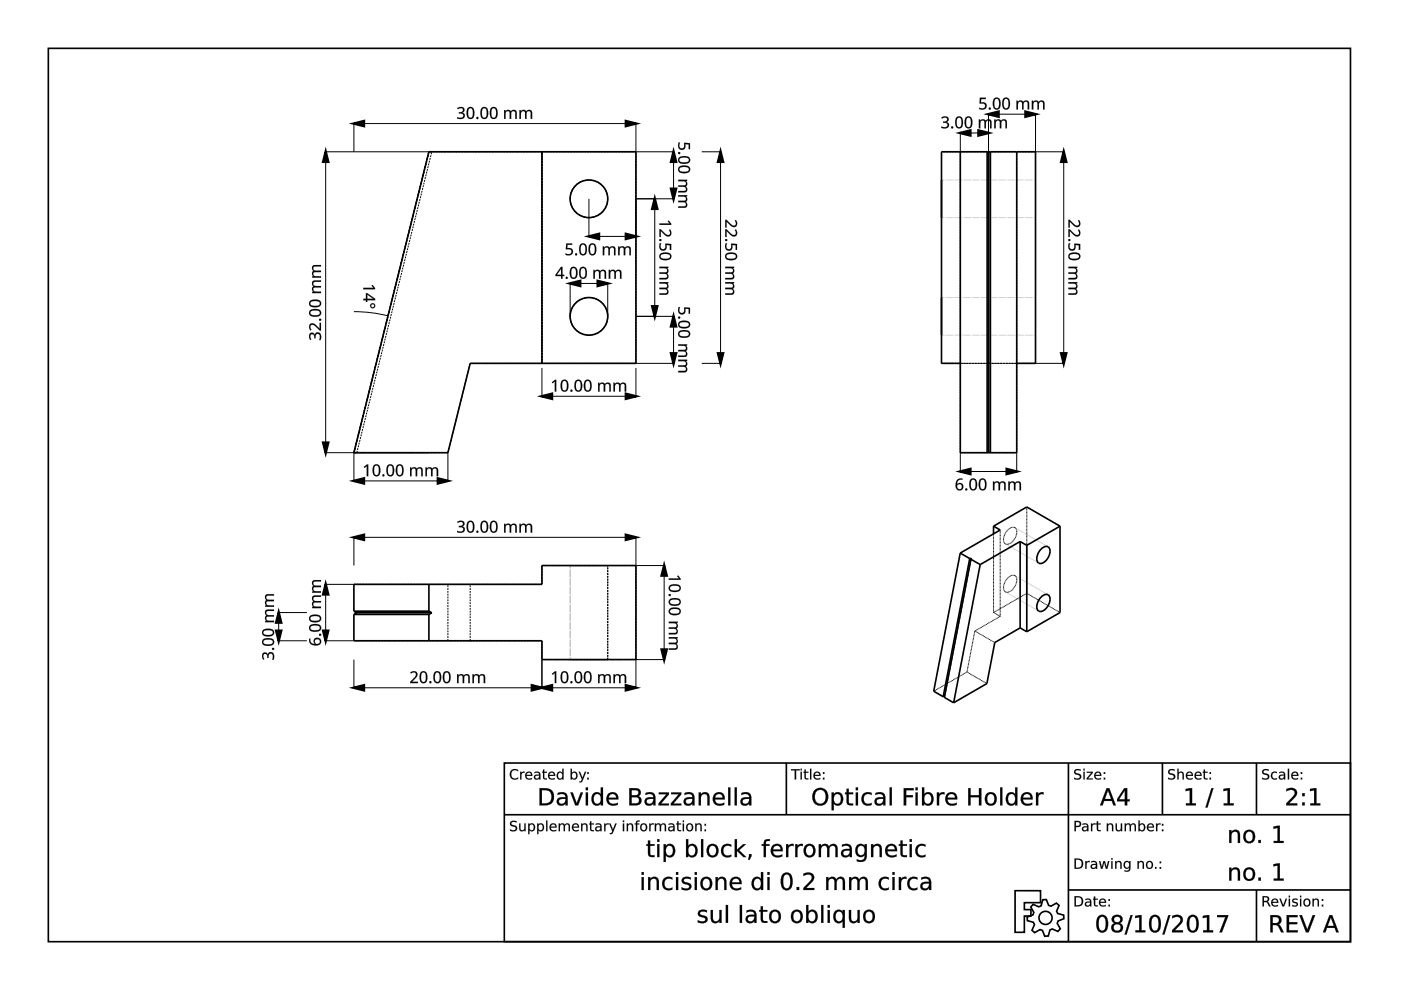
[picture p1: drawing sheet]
<svg xmlns="http://www.w3.org/2000/svg" width="297mm" height="210mm" viewBox="0 0 297 210" stroke-linecap="round" stroke-linejoin="round" font-family="sans-serif">
<g fill="none" stroke="#000" stroke-width=".35">
<path d="M10.2 10.3h276.1v189.4h-276.1zM90.9 32.2h43.9v44.8h-35.1l-4.7 19h-20zM114.9 32.2v44.8M199.6 38.2v7.9M203.6 32.2v63.8h12v-63.8M209.3 32.2v63.8M209.6 32.2v63.8M210 32.2v63.8M199.6 63.1v8M203.6 77h-4v-44.8h19.9v44.8h-3.9M203.6 117.3l2 1.1M203.6 117.3l-5.6 29.3 2 1.1"/>
<path d="M205.6 118.4h.3l-.1 .2M205.6 118.4l-5.6 29.3M205.8 118.6l2 1.1M205.8 118.6l-5.6 29.3 2 1.1M207.8 119.7l-5.6 29.3M210.7 111.6l1.4 .8-8.5 4.9M210.7 111.6l7-4.1 7 4.1M210.7 111.6v1.6M216.3 114.8l1.4 .8M216.3 114.8l-8.5 4.9M216.3 114.8v18.3M217.7 115.6v18.3"/>
<path d="M220.6 116.6a1.29 1.29 0 0 1 1.8-.5 2.55 2.55 0 0 1-1.9 3.4 .96 .96 0 0 1-.7-1.3l.4-1.1zM224.7 111.6l-7 4M224.7 111.6v18.3l-7 4M75 129.6v-5.7h39.9v-4h19.9v19.9h-19.9v-3.9h-39.9v-5.6M75 130.3h15.9M75 129.6l.6 .3M75 129.6h15.9M75.6 129.9l-.6 .4M75.6 129.9h16M90.9 123.9v5.7M90.9 130.3v5.6M90.9 129.6l.7 .3"/>
<path d="M91.6 129.9l-.7 .4M216.3 133.1l-5.4 3.1-1.7 8.7-7 4.1M216.3 133.1l1.4 .8M220.6 126.7a1.29 1.29 0 0 1 1.8-.4 2.55 2.55 0 0 1-1.9 3.4 .96 .96 0 0 1-.7-1.3l.4-1.1zM200.3 147.7h-.3M106.9 161.8h179.4v37.9h-179.4zM106.9 172.7h179.4M166.7 161.8v10.9M226.5 161.8v37.9M246.5 161.8v10.9M266.4 161.8v10.9M215.2 188.8l5.4 .1v2.5h-3.4v1.5h1.4v1.3h-1.4v3.5h-2z"/>
<path d="M219 191.7l1.3 .6 .4-.3 .4-1.2 .7-.1 .5 1.3 .5 .1 1.2-.6 .5 .5-.5 1.2 .2 .5 1.3 .3 .1 .8-1.3 .5-.1 .5 .6 1.1-.5 .6-1.2-.5-.5 .2-.3 1.3h-.8l-.5-1.2-.5-.2-1.1 .6-.6-.5 .5-1.2-.2-.5-1.3-.3v-.8l1.2-.4 .2-.5-.7-1.2zM226.5 188.7h59.8M266.4 188.7v11"/>
<circle cx="124.9" cy="42.2" r="4"/>
<circle cx="124.9" cy="67.1" r="4"/>
<circle cx="221.7" cy="194.6" r="1.39"/>
</g>
<g fill="#000">
<path d="M69.1 32.2l.5 2.1h-1.1zM75 26.2l2.2-.5v1zM132.7 25.7l2.1 .5-2.1 .5zM142.8 32.2l.5 2.1h-1zM152.8 32.2l.5 2.1h-1.1zM203.6 28.2l2.1-.5v1zM207.5 27.7l2.1 .5-2.1 .5zM209.6 24.2l2.1-.5v1zM217.4 23.7l2.1 .5-2.1 .5zM225.5 32.2l.6 2.1h-1.1zM124.9 50.1l2.1-.5v1.1zM132.7 49.6l2.1 .5-2.1 .6z"/>
<path d="M138.8 42.2l.6 2.1h-1.1zM142.3 40h1l-.5 2.2zM120.9 60.1l2.1-.5v1zM126.7 59.6l2.2 .5-2.2 .5zM138.3 64.9h1.1l-.6 2.2zM142.8 67.1l.5 2.1h-1zM142.3 74.9h1l-.5 2.1zM152.2 74.9h1.1l-.5 2.1zM225 74.9h1.1l-.6 2.1zM68.5 93.9h1.1l-.5 2.1zM114.9 84l2.1-.5v1.1zM132.7 83.5l2.1 .5-2.1 .6z"/>
<path d="M203.6 100l2.1-.6v1.1zM213.4 99.4l2.2 .6-2.2 .5zM75 102l2.2-.6v1.1zM75 113.9l2.2-.5v1.1zM92.8 101.4l2.2 .6-2.2 .5zM132.7 113.4l2.1 .5-2.1 .6zM140.8 119.9l.5 2.1h-1zM58.6 133.7h1l-.5 2.2zM59.1 129.9l.5 2.1h-1zM68.5 133.7h1.1l-.5 2.2zM69.1 123.9l.5 2.1h-1.1zM140.3 137.7h1l-.5 2.1z"/>
<path d="M75 145.8l2.2-.5v1.1zM114.9 145.8l2.1-.5v1.1zM112.8 145.3l2.1 .5-2.1 .6zM132.7 145.3l2.1 .5-2.1 .6z"/>
<path d="M68.8 32.2l.5 2.2 .3-.1v-.3h-1.1v.3l.3 .1 .5-2.2zM69.1 31.1l-.9 3.5h1.7z"/>
<path d="M75.1 25.9v.6l2.1-.6v-.2h-.3v1h.3v-.2zM73.9 26.2l3.5 .9v-1.8z"/>
<path d="M96.9 22.9a.86 .86 0 0 1 1-.2 .86 .86 0 0 1 .5 .8l-.4 .4a.7 .7 0 0 1 .6 .9 .7 .7 0 0 1-1 .4l-.7-.1v-.3a.87 .87 0 0 0 1.3-.3 .64 .64 0 0 0-.9-.5v-.2a.51 .51 0 0 0 .7-.1 .51 .51 0 0 0-.1-.7l-.8 .1zM99.3 22.8a.91 .91 0 0 1 1 .1 .91 .91 0 0 1 .3 1.1 .92 .92 0 0 1-.3 1 .92 .92 0 0 1-1 .1 1.96 1.96 0 0 1 0-2.3zM99.5 23a1.75 1.75 0 0 0 .1 2h.2a1.15 1.15 0 0 0 .4-1.6l-.3-.4zM101 25a.25 .25 0 0 1 .5 0 .25 .25 0 0 1-.5 0zM102.2 22.8a.91 .91 0 0 1 1.1 .1 .91 .91 0 0 1 .2 1.1 .92 .92 0 0 1-.2 1 .92 .92 0 0 1-1.1 .1 1.96 1.96 0 0 1 0-2.3zM102.4 23a1.75 1.75 0 0 0 .1 2h.2a1.15 1.15 0 0 0 .4-1.6l-.3-.4zM104.2 22.8a.91 .91 0 0 1 1.1 .1 .91 .91 0 0 1 .2 1.1 .92 .92 0 0 1-.2 1 .92 .92 0 0 1-1.1 .1 1.96 1.96 0 0 1 0-2.3zM104.4 23a1.75 1.75 0 0 0 .1 2h.2a1.15 1.15 0 0 0 .4-1.6l-.3-.4zM106.9 23.3h.2l.1 .3a.7 .7 0 0 1 1.1 0 .66 .66 0 0 1 .8-.3 .66 .66 0 0 1 .5 .7v1.2h-.3v-1.2a.46 .46 0 0 0-.6-.4 .46 .46 0 0 0-.3 .6v1h-.3v-1.2a.47 .47 0 0 0-.6-.4 .47 .47 0 0 0-.3 .6v1h-.3zM110.1 23.3h.3v.3a.7 .7 0 0 1 1.2 0 .66 .66 0 0 1 .8-.3 .66 .66 0 0 1 .4 .7v1.2h-.3v-1.2a.46 .46 0 0 0-.5-.4 .46 .46 0 0 0-.4 .6v1h-.3v-1.2a.47 .47 0 0 0-.6-.4 .47 .47 0 0 0-.3 .6v1h-.3z"/>
<path d="M96.9 22.9a.86 .86 0 0 1 1-.2 .86 .86 0 0 1 .5 .9l-.4 .3a.67 .67 0 0 1 .6 .7 .67 .67 0 0 1-.7 .6l-1-.1v-.3l.7 .2 .6-.2v-.5l-.4-.2h-.5v-.3a.5 .5 0 0 0 .7-.1 .5 .5 0 0 0-.1-.7l-.8 .2zM96.9 22.9l.2 .2a.58 .58 0 0 1 .7-.2 .58 .58 0 0 1 .3 .6l-.2 .2-.6 .1v.2h.2a.55 .55 0 0 1 .8 .5 .86 .86 0 0 1-1.4 .3v.3a1.07 1.07 0 0 0 1.6-.6l-.1-.4-.5-.2a.65 .65 0 0 0 .5-.9 .65 .65 0 0 0-.9-.3zM99.3 22.8a.93 .93 0 0 1 1.1 .1 .93 .93 0 0 1 .2 1.1 .94 .94 0 0 1-.3 1 .94 .94 0 0 1-1 .1 1.97 1.97 0 0 1 0-2.3zM99.3 22.8a1.77 1.77 0 0 0 .2 2.4 .93 .93 0 0 0 1.1-1.2 .89 .89 0 0 0-.3-1.1 .89 .89 0 0 0-1-.1zM99.5 23.1a1.75 1.75 0 0 0 .1 1.8l.2 .1a1.13 1.13 0 0 0 .4-1.6l-.3-.4zM99.4 23l.4-.1a1.16 1.16 0 0 1 .4 1.6 .52 .52 0 0 1-.6 .5 .52 .52 0 0 1-.4-.7l.1-.9zM101 25a.25 .25 0 0 1 .5 0 .25 .25 0 0 1-.5 0zM101 25a.21 .21 0 0 0 .4 0 .21 .21 0 0 0-.4 0zM102.2 22.8a.93 .93 0 0 1 1.1 .1 .93 .93 0 0 1 .2 1.1 .94 .94 0 0 1-.2 1 .94 .94 0 0 1-1.1 .1 1.97 1.97 0 0 1 0-2.3zM102.2 22.8a1.77 1.77 0 0 0 .2 2.4 .93 .93 0 0 0 1.1-1.2 .89 .89 0 0 0-.2-1.1 .89 .89 0 0 0-1.1-.1zM102.4 23.1a1.75 1.75 0 0 0 .1 1.8l.2 .1a1.13 1.13 0 0 0 .4-1.6l-.3-.4zM102.4 23l.3-.1a1.16 1.16 0 0 1 .5 1.6 .52 .52 0 0 1-.7 .5 .52 .52 0 0 1-.3-.7v-.9zM104.2 22.8a.93 .93 0 0 1 1.1 .1 .93 .93 0 0 1 .2 1.1 .94 .94 0 0 1-.2 1 .94 .94 0 0 1-1.1 .1 1.97 1.97 0 0 1 0-2.3zM104.2 22.8a1.77 1.77 0 0 0 .2 2.4 .93 .93 0 0 0 1.1-1.2 .89 .89 0 0 0-.2-1.1 .89 .89 0 0 0-1.1-.1zM104.4 23.1a1.75 1.75 0 0 0 .1 1.8l.2 .1a1.13 1.13 0 0 0 .4-1.6l-.3-.4zM104.4 23l.3-.1a1.16 1.16 0 0 1 .5 1.6 .52 .52 0 0 1-.7 .5 .52 .52 0 0 1-.3-.7v-.9zM106.9 23.3h.2l.1 .3 .4-.3h.4l.3 .3a.68 .68 0 0 1 .8-.3 .68 .68 0 0 1 .5 .7v1.2h-.4v-1.2a.44 .44 0 0 0-.5-.4 .44 .44 0 0 0-.3 .6v1h-.4v-1.2a.45 .45 0 0 0-.5-.4 .45 .45 0 0 0-.3 .6v1h-.3zM106.9 23.3v1.9h.3v-1a.48 .48 0 0 1 .3-.6 .48 .48 0 0 1 .6 .4v1.2h.3v-1a.47 .47 0 0 1 .3-.6 .47 .47 0 0 1 .6 .4v1.2h.3l-.1-1.2a.68 .68 0 0 0-.4-.6 .68 .68 0 0 0-.8 .2 .71 .71 0 0 0-1.1 0l-.1-.3zM110.1 23.3h.3v.3l.4-.3h.5l.3 .3a.68 .68 0 0 1 .8-.3 .68 .68 0 0 1 .4 .7v1.2h-.3v-1.2a.44 .44 0 0 0-.5-.4 .44 .44 0 0 0-.4 .6v1h-.3v-1.2a.45 .45 0 0 0-.6-.4 .45 .45 0 0 0-.2 .6v1h-.4zM110.1 23.3v1.9h.3v-1a.48 .48 0 0 1 .3-.6 .48 .48 0 0 1 .6 .4v1.2h.3v-1a.47 .47 0 0 1 .4-.6 .47 .47 0 0 1 .5 .4v1.2h.3v-1.2a.68 .68 0 0 0-.5-.6 .68 .68 0 0 0-.7 .2 .71 .71 0 0 0-1.2 0v-.3z"/>
<path d="M132.7 25.7l-.1 .2 2.2 .6v-.6l-2.2 .6 .1 .2h.3v-1zM132.4 25.3v1.8l3.5-.9z"/>
<path d="M142.5 32.2l.6 2.2 .2-.1v-.3h-1v.3l.2 .1 .6-2.2zM142.8 31.1l-.9 3.5h1.8z"/>
<path d="M143.9 30.2h.3a.71 .71 0 0 0-.2 .8 .71 .71 0 0 0 .8 .4l.2-.3 .1-.8 1.2 .1v1.2h-.3v-1h-.7a.84 .84 0 0 1-.7 1.2 .84 .84 0 0 1-.8-1.2zM143.8 32.5a.23 .23 0 0 1 .4 0 .23 .23 0 0 1-.4 0zM143.9 33.5a1.77 1.77 0 0 1 2.4 .2 .96 .96 0 0 1-1.2 1 .92 .92 0 0 1-1.1-.2 .92 .92 0 0 1-.1-1zM144.1 33.6l-.1 .3a1.15 1.15 0 0 0 1.6 .5 .5 .5 0 0 0 .5-.6 .5 .5 0 0 0-.7-.4l-.9 .1zM143.9 35.5a1.77 1.77 0 0 1 2.4 .2 .96 .96 0 0 1-1.2 1 .92 .92 0 0 1-1.1-.2 .92 .92 0 0 1-.1-1zM144.1 35.6l-.1 .3a1.15 1.15 0 0 0 1.6 .5 .5 .5 0 0 0 .5-.7 .5 .5 0 0 0-.7-.3h-.9zM143.8 38.1h1.9v.3h-.3a.7 .7 0 0 1 0 1.2 .66 .66 0 0 1 .3 .7 .66 .66 0 0 1-.7 .5h-1.2v-.3h1.2a.46 .46 0 0 0 .4-.5 .46 .46 0 0 0-.6-.4h-1v-.3h1.2a.47 .47 0 0 0 .4-.6 .47 .47 0 0 0-.6-.3h-1zM143.8 41.4h1.9v.2l-.3 .1a.7 .7 0 0 1 0 1.1 .66 .66 0 0 1 .3 .8 .66 .66 0 0 1-.7 .5h-1.2v-.3h1.2a.46 .46 0 0 0 .4-.6 .46 .46 0 0 0-.6-.3h-1v-.3h1.2a.47 .47 0 0 0 .4-.6 .47 .47 0 0 0-.6-.3h-1z"/>
<path d="M143.9 30.2h.3a.69 .69 0 0 0-.1 .9 .69 .69 0 0 0 .7 .3l.2-.2 .1-.9h1.2v1.3h-.3v-1h-.7a.86 .86 0 0 1-.7 1.2 .86 .86 0 0 1-.8-1.2zM143.9 30.2a1.17 1.17 0 0 0 .5 1.5 .83 .83 0 0 0 .8-.3 .83 .83 0 0 0 .1-.9l.7 .1v1h.3v-1.2l-1.2-.1-.1 .1a.61 .61 0 0 1 0 .9 .61 .61 0 0 1-.9-.1l-.1-.5 .2-.5zM143.7 32.5a.25 .25 0 0 1 .5 0 .25 .25 0 0 1-.5 0zM143.8 32.5a.21 .21 0 0 0 .4 0 .21 .21 0 0 0-.4 0zM143.9 33.5a1.78 1.78 0 0 1 2.4 .2 .98 .98 0 0 1-1.2 1.1 .94 .94 0 0 1-1.1-.3 .94 .94 0 0 1-.1-1zM143.9 33.5a.88 .88 0 0 0 .1 1 .88 .88 0 0 0 1.1 .2 .87 .87 0 0 0 1-.3 .87 .87 0 0 0-.1-1.1 2.11 2.11 0 0 0-2.1 .2zM144.1 33.6l-.1 .3a1.13 1.13 0 0 0 1.6 .5 .49 .49 0 0 0 .4-.6 .49 .49 0 0 0-.6-.4l-.9 .1zM144.1 33.6a1.75 1.75 0 0 1 2 .1v.2a1.16 1.16 0 0 1-1.6 .5l-.5-.3zM143.9 35.4a1.78 1.78 0 0 1 2.4 .2 .98 .98 0 0 1-1.2 1.2 .94 .94 0 0 1-1.1-.3 .94 .94 0 0 1-.1-1.1zM143.9 35.5a.88 .88 0 0 0 .1 1 .88 .88 0 0 0 1.1 .2 .87 .87 0 0 0 1-.3 .87 .87 0 0 0-.1-1.1 2.11 2.11 0 0 0-2.1 .2zM144.1 35.6l-.1 .3a1.13 1.13 0 0 0 1.6 .5 .49 .49 0 0 0 .4-.7 .49 .49 0 0 0-.6-.3l-.9 .1zM144.1 35.6a1.75 1.75 0 0 1 2 .1v.2a1.16 1.16 0 0 1-1.6 .5l-.5-.3zM143.8 38.1h1.9v.3h-.3l.3 .4v.4l-.3 .3a.68 .68 0 0 1 .3 .8 .68 .68 0 0 1-.7 .5h-1.2v-.3h1.2a.44 .44 0 0 0 .4-.5 .44 .44 0 0 0-.6-.4h-1v-.3h1.2a.45 .45 0 0 0 .4-.6 .45 .45 0 0 0-.6-.3h-1zM143.8 38.1v.3h1a.48 .48 0 0 1 .6 .3 .48 .48 0 0 1-.4 .6h-1.2v.3h1a.47 .47 0 0 1 .6 .4 .47 .47 0 0 1-.4 .5h-1.2v.3h1.2a.68 .68 0 0 0 .7-.5 .68 .68 0 0 0-.3-.8 .71 .71 0 0 0 0-1.1h.3v-.3zM143.8 41.4h1.9v.2l-.3 .1 .3 .4v.4l-.3 .3a.68 .68 0 0 1 .3 .8 .68 .68 0 0 1-.7 .5h-1.2v-.4h1.2a.44 .44 0 0 0 .4-.5 .44 .44 0 0 0-.6-.3h-1v-.4h1.2a.45 .45 0 0 0 .4-.5 .45 .45 0 0 0-.6-.3h-1zM143.8 41.4v.3h1a.48 .48 0 0 1 .6 .3 .48 .48 0 0 1-.4 .6h-1.2v.3h1a.47 .47 0 0 1 .6 .3 .47 .47 0 0 1-.4 .6h-1.2v.3l1.2-.1a.68 .68 0 0 0 .7-.4 .68 .68 0 0 0-.3-.8 .71 .71 0 0 0 0-1.1l.3-.1v-.2z"/>
<path d="M152.5 32.2l.5 2.2 .3-.1v-.3h-1.1v.3l.3 .1 .5-2.2zM152.8 31.1l-.9 3.5h1.7z"/>
<path d="M199.6 24.9a.86 .86 0 0 1 1-.2 .86 .86 0 0 1 .5 .8l-.5 .4a.7 .7 0 0 1 .6 .9 .7 .7 0 0 1-.9 .4l-.7-.1v-.3a.87 .87 0 0 0 1.3-.3 .64 .64 0 0 0-.9-.5v-.2a.51 .51 0 0 0 .7-.1 .51 .51 0 0 0-.1-.7l-.9 .1zM201.7 27a.23 .23 0 0 1 .4 0 .23 .23 0 0 1-.4 0zM202.9 24.8a.91 .91 0 0 1 1 .1 .91 .91 0 0 1 .3 1 .92 .92 0 0 1-.3 1.1 .92 .92 0 0 1-1 .1 1.96 1.96 0 0 1 0-2.3zM203 25a1.75 1.75 0 0 0 .2 1.9l.1 .1a1.15 1.15 0 0 0 .5-1.6l-.3-.4zM204.9 24.8a.91 .91 0 0 1 1 .1 .91 .91 0 0 1 .3 1 .92 .92 0 0 1-.3 1.1 .92 .92 0 0 1-1 .1 1.96 1.96 0 0 1 0-2.3zM205 25a1.75 1.75 0 0 0 .2 1.9l.1 .1a1.15 1.15 0 0 0 .5-1.6l-.3-.4zM207.5 25.3h.3v.3a.7 .7 0 0 1 1.2 0 .66 .66 0 0 1 .8-.3 .66 .66 0 0 1 .4 .7v1.2h-.3v-1.2a.46 .46 0 0 0-.5-.4 .46 .46 0 0 0-.4 .6v1h-.3v-1.2a.47 .47 0 0 0-.6-.4 .47 .47 0 0 0-.3 .6v1h-.3zM210.8 25.3h.2l.1 .3a.7 .7 0 0 1 1.2 0 .66 .66 0 0 1 .7-.3 .66 .66 0 0 1 .5 .7v1.2h-.3v-1.2a.46 .46 0 0 0-.6-.4 .46 .46 0 0 0-.3 .6v1h-.3v-1.2a.47 .47 0 0 0-.6-.4 .47 .47 0 0 0-.3 .6v1h-.3z"/>
<path d="M199.6 24.9a.86 .86 0 0 1 1-.2 .86 .86 0 0 1 .5 .9l-.5 .3a.67 .67 0 0 1 .7 .7 .67 .67 0 0 1-.8 .6l-.9-.1v-.3l.7 .2 .5-.3v-.4l-.3-.2h-.6v-.3a.5 .5 0 0 0 .7-.1 .5 .5 0 0 0 0-.7l-.9 .2zM199.6 24.9l.1 .2a.58 .58 0 0 1 .7-.2 .58 .58 0 0 1 .4 .6l-.3 .2-.5 .1v.2h.2a.55 .55 0 0 1 .7 .5 .86 .86 0 0 1-1.3 .3v.3a1.07 1.07 0 0 0 1.6-.6l-.1-.4-.5-.2a.65 .65 0 0 0 .5-.9 .65 .65 0 0 0-.9-.3zM201.6 27a.25 .25 0 0 1 .5 0 .25 .25 0 0 1-.5 0zM201.7 27a.21 .21 0 0 0 .4 0 .21 .21 0 0 0-.4 0zM202.9 24.8a.93 .93 0 0 1 1 .1 .93 .93 0 0 1 .3 1 .94 .94 0 0 1-.3 1.1 .94 .94 0 0 1-1 .1 1.97 1.97 0 0 1 0-2.3zM202.9 24.8a1.77 1.77 0 0 0 .2 2.4 .93 .93 0 0 0 1.1-1.3 .89 .89 0 0 0-.3-1 .89 .89 0 0 0-1-.1zM203.1 25a1.75 1.75 0 0 0 .1 1.9l.1 .1a1.13 1.13 0 0 0 .5-1.6l-.3-.4zM203 25l.3-.1a1.16 1.16 0 0 1 .5 1.6 .52 .52 0 0 1-.6 .5 .52 .52 0 0 1-.4-.7l.1-.9zM204.9 24.8a.93 .93 0 0 1 1 .1 .93 .93 0 0 1 .3 1 .94 .94 0 0 1-.3 1.1 .94 .94 0 0 1-1 .1 1.97 1.97 0 0 1 0-2.3zM204.9 24.8a1.77 1.77 0 0 0 .2 2.4 .93 .93 0 0 0 1-1.3 .89 .89 0 0 0-.2-1 .89 .89 0 0 0-1-.1zM205.1 25a1.75 1.75 0 0 0 .1 1.9l.1 .1a1.13 1.13 0 0 0 .5-1.6l-.3-.4zM205 25l.3-.1a1.16 1.16 0 0 1 .5 1.6 .52 .52 0 0 1-.6 .5 .52 .52 0 0 1-.4-.7l.1-.9zM207.5 25.3h.3v.3l.4-.3h.5l.3 .3a.68 .68 0 0 1 .8-.3 .68 .68 0 0 1 .4 .7v1.2h-.3v-1.2a.44 .44 0 0 0-.5-.4 .44 .44 0 0 0-.3 .6v1h-.4v-1.2a.45 .45 0 0 0-.6-.4 .45 .45 0 0 0-.2 .6v1h-.4zM207.5 25.3v1.9h.3v-1a.48 .48 0 0 1 .3-.6 .48 .48 0 0 1 .6 .4v1.2h.3v-1a.47 .47 0 0 1 .4-.6 .47 .47 0 0 1 .5 .4v1.2h.3v-1.2a.68 .68 0 0 0-.5-.7 .68 .68 0 0 0-.7 .3 .71 .71 0 0 0-1.2 0v-.3zM210.8 25.3h.3v.3l.4-.3h.4l.3 .3a.68 .68 0 0 1 .8-.3 .68 .68 0 0 1 .5 .7v1.2h-.3v-1.2a.44 .44 0 0 0-.6-.4 .44 .44 0 0 0-.3 .6v1h-.3v-1.2a.45 .45 0 0 0-.6-.4 .45 .45 0 0 0-.3 .6v1h-.3zM210.8 25.3v1.9h.3v-1a.48 .48 0 0 1 .3-.6 .48 .48 0 0 1 .6 .4v1.2h.3v-1a.47 .47 0 0 1 .3-.6 .47 .47 0 0 1 .6 .4v1.2h.3v-1.2a.68 .68 0 0 0-.5-.7 .68 .68 0 0 0-.8 .3 .71 .71 0 0 0-1.1 0l-.1-.3z"/>
<path d="M203.7 27.9v.6l2.1-.6-.1-.2h-.2v1h.2l.1-.2zM202.5 28.2l3.5 .9v-1.8z"/>
<path d="M207.8 20.7h1.2v.3h-1v.7a.84 .84 0 0 1 1.2 .7 .84 .84 0 0 1-1.2 .8l-.4-.1v-.3a.71 .71 0 0 0 .8 .2 .71 .71 0 0 0 .4-.8l-.3-.2-.8-.1zM209.6 23a.25 .25 0 0 1 .5 0 .25 .25 0 0 1-.5 0zM210.9 20.8a.91 .91 0 0 1 1 .1 .91 .91 0 0 1 .2 1.1 .92 .92 0 0 1-.2 1 .92 .92 0 0 1-1 .1 1.96 1.96 0 0 1 0-2.3zM211 21a1.75 1.75 0 0 0 .2 2h.1a1.15 1.15 0 0 0 .5-1.6l-.3-.4zM212.8 20.8a.91 .91 0 0 1 1.1 .1 .91 .91 0 0 1 .2 1.1 .92 .92 0 0 1-.2 1 .92 .92 0 0 1-1 .1 1.96 1.96 0 0 1-.1-2.3zM213 21a1.75 1.75 0 0 0 .1 2h.2a1.15 1.15 0 0 0 .5-1.6l-.3-.4zM215.5 21.3h.3v.3a.7 .7 0 0 1 1.2 0 .66 .66 0 0 1 .7-.3 .66 .66 0 0 1 .5 .7v1.2h-.3v-1.2a.46 .46 0 0 0-.5-.4 .46 .46 0 0 0-.4 .6v1h-.3v-1.2a.47 .47 0 0 0-.6-.4 .47 .47 0 0 0-.3 .6v1h-.3zM218.8 21.3h.2l.1 .3a.7 .7 0 0 1 1.1 0 .66 .66 0 0 1 .8-.3 .66 .66 0 0 1 .5 .7v1.2h-.3v-1.2a.46 .46 0 0 0-.6-.4 .46 .46 0 0 0-.3 .6v1h-.3v-1.2a.47 .47 0 0 0-.6-.4 .47 .47 0 0 0-.3 .6v1h-.3z"/>
<path d="M207.7 20.7h1.3v.3h-1v.7a.86 .86 0 0 1 1.2 .8 .86 .86 0 0 1-1.2 .7l-.4-.1v-.3a.69 .69 0 0 0 .9 .1 .69 .69 0 0 0 .3-.7l-.2-.2-.9-.1zM207.8 20.7l-.1 1.2 .1 .1a.61 .61 0 0 1 .9 0 .61 .61 0 0 1-.1 .9l-.5 .1-.5-.2v.3a1.17 1.17 0 0 0 1.5-.4 .83 .83 0 0 0-.3-.9 .83 .83 0 0 0-.9-.1l.1-.7h1v-.3zM209.6 23a.25 .25 0 0 1 .5 0 .25 .25 0 0 1-.5 0zM209.7 23a.21 .21 0 0 0 .4 0 .21 .21 0 0 0-.4 0zM210.8 20.8a.93 .93 0 0 1 1.1 .1 .93 .93 0 0 1 .3 1.1 .94 .94 0 0 1-.3 1 .94 .94 0 0 1-1 .1 1.97 1.97 0 0 1-.1-2.3zM210.9 20.8a1.77 1.77 0 0 0 .2 2.4 .93 .93 0 0 0 1-1.2 .89 .89 0 0 0-.2-1.1 .89 .89 0 0 0-1-.1zM211 21.1a1.75 1.75 0 0 0 .2 1.8l.1 .1a1.13 1.13 0 0 0 .5-1.6l-.3-.4zM211 21l.3-.1a1.16 1.16 0 0 1 .5 1.6 .52 .52 0 0 1-.6 .5 .52 .52 0 0 1-.4-.7v-.9zM212.8 20.8a.93 .93 0 0 1 1.1 .1 .93 .93 0 0 1 .3 1.1 .94 .94 0 0 1-.3 1 .94 .94 0 0 1-1.1 .1 1.97 1.97 0 0 1 0-2.3zM212.9 20.8a1.77 1.77 0 0 0 .2 2.4 .93 .93 0 0 0 1-1.2 .89 .89 0 0 0-.2-1.1 .89 .89 0 0 0-1-.1zM213 21.1a1.75 1.75 0 0 0 .2 1.8l.1 .1a1.13 1.13 0 0 0 .5-1.6l-.3-.4zM213 21l.3-.1a1.16 1.16 0 0 1 .5 1.6 .52 .52 0 0 1-.7 .5 .52 .52 0 0 1-.3-.7v-.9zM215.5 21.3h.3v.3l.4-.3h.4l.3 .3a.68 .68 0 0 1 .8-.3 .68 .68 0 0 1 .5 .7v1.2h-.3v-1.2a.44 .44 0 0 0-.5-.4 .44 .44 0 0 0-.4 .6v1h-.3v-1.2a.45 .45 0 0 0-.6-.4 .45 .45 0 0 0-.3 .6v1h-.3zM215.5 21.3v1.9h.3v-1a.48 .48 0 0 1 .3-.6 .48 .48 0 0 1 .6 .4v1.2h.3v-1a.47 .47 0 0 1 .4-.6 .47 .47 0 0 1 .5 .4v1.2h.3v-1.2a.68 .68 0 0 0-.5-.6 .68 .68 0 0 0-.8 .2 .71 .71 0 0 0-1.1 0v-.3zM218.8 21.3h.2l.1 .3 .4-.3h.4l.3 .3a.68 .68 0 0 1 .8-.3 .68 .68 0 0 1 .5 .7v1.2h-.4v-1.2a.44 .44 0 0 0-.5-.4 .44 .44 0 0 0-.3 .6v1h-.4v-1.2a.45 .45 0 0 0-.5-.4 .45 .45 0 0 0-.3 .6v1h-.3zM218.8 21.3v1.9h.3v-1a.48 .48 0 0 1 .3-.6 .48 .48 0 0 1 .6 .4v1.2h.3v-1a.47 .47 0 0 1 .3-.6 .47 .47 0 0 1 .6 .4v1.2h.3l-.1-1.2a.68 .68 0 0 0-.5-.6 .68 .68 0 0 0-.7 .2 .71 .71 0 0 0-1.1 0l-.1-.3z"/>
<path d="M207.5 27.7l-.1 .2 2.1 .6v-.6l-2.1 .6 .1 .2h.2v-1zM207.2 27.3v1.8l3.5-.9z"/>
<path d="M209.6 23.9v.6l2.2-.6-.1-.2h-.3v1h.3l.1-.2zM208.5 24.2l3.5 .9v-1.8z"/>
<path d="M217.4 23.7v.2l2.1 .6v-.6l-2.1 .6v.2h.3v-1zM217.2 23.3v1.8l3.4-.9z"/>
<path d="M225.3 32.2l.5 2.2 .3-.1v-.3h-1.1v.3l.3 .1 .5-2.2zM225.5 31.1l-.8 3.5h1.7z"/>
<path d="M118.9 56.6h.4v1.7h.3v.2h-.3v.6h-.3v-.6h-1.2v-.2zM119 56.9l-.9 1.4h.9zM119.9 58.9a.25 .25 0 0 1 .5 0 .25 .25 0 0 1-.5 0zM121.2 56.7a.91 .91 0 0 1 1 .1 .91 .91 0 0 1 .2 1 .92 .92 0 0 1-.2 1.1 .92 .92 0 0 1-1 .1 1.96 1.96 0 0 1 0-2.3zM121.3 56.9a1.75 1.75 0 0 0 .2 1.9l.1 .1a1.15 1.15 0 0 0 .5-1.6l-.3-.4zM123.1 56.7a.91 .91 0 0 1 1.1 .1 .91 .91 0 0 1 .2 1 .92 .92 0 0 1-.2 1.1 .92 .92 0 0 1-1 .1 1.96 1.96 0 0 1-.1-2.3zM123.3 56.9a1.75 1.75 0 0 0 .1 1.9l.2 .1a1.15 1.15 0 0 0 .5-1.6l-.3-.4zM125.8 57.2h.3v.3a.7 .7 0 0 1 1.2 0 .66 .66 0 0 1 .7-.3 .66 .66 0 0 1 .5 .7v1.2h-.3v-1.2a.46 .46 0 0 0-.5-.4 .46 .46 0 0 0-.4 .6v1h-.3v-1.2a.47 .47 0 0 0-.6-.4 .47 .47 0 0 0-.3 .6v1h-.3zM129.1 57.2h.2l.1 .3a.7 .7 0 0 1 1.1 0 .66 .66 0 0 1 .8-.3 .66 .66 0 0 1 .5 .7v1.2h-.3v-1.2a.46 .46 0 0 0-.6-.4 .46 .46 0 0 0-.3 .6v1h-.3v-1.2a.47 .47 0 0 0-.6-.4 .47 .47 0 0 0-.3 .6v1h-.3z"/>
<path d="M118.9 56.6h.4v1.7l.3-.1v.3h-.3v.6h-.4l.1-.6h-1.3v-.2zM118.9 56.6l-1.1 1.7v.2h1.2v.6h.3l-.1-.6h.4v-.2h-.4l.1-1.7zM119 56.9l-.9 1.4h.9zM118.9 56.9l.1 1.4h-1zM119.9 58.9a.25 .25 0 0 1 .5 0 .25 .25 0 0 1-.5 0zM120 58.9a.21 .21 0 0 0 .4 0 .21 .21 0 0 0-.4 0zM121.1 56.7a.93 .93 0 0 1 1.1 .1 .93 .93 0 0 1 .3 1 .94 .94 0 0 1-.3 1.1 .94 .94 0 0 1-1 .1 1.97 1.97 0 0 1-.1-2.3zM121.2 56.7a1.77 1.77 0 0 0 .2 2.4 .93 .93 0 0 0 1-1.3 .89 .89 0 0 0-.2-1 .89 .89 0 0 0-1-.1zM121.3 57a1.75 1.75 0 0 0 .2 1.8l.1 .1a1.13 1.13 0 0 0 .5-1.6l-.3-.4zM121.3 56.9l.3-.1a1.16 1.16 0 0 1 .5 1.6 .52 .52 0 0 1-.6 .5 .52 .52 0 0 1-.4-.7v-.9zM123.1 56.7a.93 .93 0 0 1 1.1 .1 .93 .93 0 0 1 .3 1 .94 .94 0 0 1-.3 1.1 .94 .94 0 0 1-1.1 .1 1.97 1.97 0 0 1 0-2.3zM123.2 56.7a1.77 1.77 0 0 0 .2 2.4 .93 .93 0 0 0 1-1.3 .89 .89 0 0 0-.2-1 .89 .89 0 0 0-1-.1zM123.3 57a1.75 1.75 0 0 0 .2 1.8l.1 .1a1.13 1.13 0 0 0 .5-1.6l-.3-.4zM123.3 56.9l.3-.1a1.16 1.16 0 0 1 .5 1.6 .52 .52 0 0 1-.7 .5 .52 .52 0 0 1-.3-.7v-.9zM125.8 57.2h.3v.3l.4-.3h.4l.3 .3a.68 .68 0 0 1 .8-.3 .68 .68 0 0 1 .5 .7v1.2h-.3v-1.2a.44 .44 0 0 0-.6-.4 .44 .44 0 0 0-.3 .6v1h-.3v-1.2a.45 .45 0 0 0-.6-.4 .45 .45 0 0 0-.3 .6v1h-.3zM125.8 57.2v1.9h.3v-1a.48 .48 0 0 1 .3-.6 .48 .48 0 0 1 .6 .4v1.2h.3v-1a.47 .47 0 0 1 .4-.6 .47 .47 0 0 1 .5 .4v1.2h.3v-1.2a.68 .68 0 0 0-.5-.7 .68 .68 0 0 0-.8 .3 .71 .71 0 0 0-1.1 0v-.3zM129.1 57.2h.2l.1 .3 .4-.3h.4l.3 .3a.68 .68 0 0 1 .8-.3 .68 .68 0 0 1 .5 .7v1.2h-.4v-1.2a.44 .44 0 0 0-.5-.4 .44 .44 0 0 0-.3 .6v1h-.4v-1.2a.45 .45 0 0 0-.5-.4 .45 .45 0 0 0-.3 .6v1h-.3zM129.1 57.2v1.9h.3v-1a.48 .48 0 0 1 .3-.6 .48 .48 0 0 1 .6 .4v1.2h.3v-1a.47 .47 0 0 1 .3-.6 .47 .47 0 0 1 .6 .4v1.2h.3l-.1-1.2a.68 .68 0 0 0-.5-.7 .68 .68 0 0 0-.7 .3 .71 .71 0 0 0-1.1 0l-.1-.3z"/>
<path d="M120.1 51.6h1.2v.3h-1v.7a.84 .84 0 0 1 1.2 .8 .84 .84 0 0 1-1.2 .7l-.4-.1v-.3a.71 .71 0 0 0 .8 .2 .71 .71 0 0 0 .4-.8l-.3-.2-.8-.1zM121.9 53.9a.25 .25 0 0 1 .5 0 .25 .25 0 0 1-.5 0zM123.1 51.7a.91 .91 0 0 1 1.1 .1 .91 .91 0 0 1 .2 1.1 .92 .92 0 0 1-.2 1 .92 .92 0 0 1-1 .1 1.96 1.96 0 0 1-.1-2.3zM123.3 52a1.75 1.75 0 0 0 .1 1.9h.2a1.15 1.15 0 0 0 .5-1.6l-.3-.4zM125.1 51.7a.91 .91 0 0 1 1.1 .1 .91 .91 0 0 1 .2 1.1 .92 .92 0 0 1-.2 1 .92 .92 0 0 1-1 .1 1.96 1.96 0 0 1-.1-2.3zM125.3 52a1.75 1.75 0 0 0 .1 1.9h.2a1.15 1.15 0 0 0 .5-1.6l-.3-.4zM127.8 52.2h.3v.3a.7 .7 0 0 1 1.2 0 .66 .66 0 0 1 .7-.3 .66 .66 0 0 1 .5 .7v1.2h-.3v-1.2a.46 .46 0 0 0-.6-.4 .46 .46 0 0 0-.3 .6v1h-.3v-1.2a.47 .47 0 0 0-.6-.4 .47 .47 0 0 0-.3 .6v1h-.3zM131.1 52.2h.2l.1 .3a.7 .7 0 0 1 1.1 0 .66 .66 0 0 1 .8-.3 .66 .66 0 0 1 .5 .7v1.2h-.4v-1.2a.46 .46 0 0 0-.5-.4 .46 .46 0 0 0-.3 .6v1h-.3v-1.2a.47 .47 0 0 0-.6-.4 .47 .47 0 0 0-.3 .6v1h-.3z"/>
<path d="M120 51.6h1.3v.3h-1v.7a.86 .86 0 0 1 1.2 .8 .86 .86 0 0 1-1.2 .8l-.4-.2v-.3a.69 .69 0 0 0 .8 .1 .69 .69 0 0 0 .4-.7l-.2-.2-1-.1zM120.1 51.6l-.1 1.2 .1 .1a.61 .61 0 0 1 .9 0 .61 .61 0 0 1-.1 .9l-.5 .1-.5-.2v.3a1.17 1.17 0 0 0 1.5-.4 .83 .83 0 0 0-.3-.9 .83 .83 0 0 0-.9-.1l.1-.7h1v-.3zM121.9 53.9a.25 .25 0 0 1 .5 0 .25 .25 0 0 1-.5 0zM121.9 53.9a.25 .25 0 0 0 .5 0 .25 .25 0 0 0-.5 0zM123.1 51.7a.93 .93 0 0 1 1.1 .1 .93 .93 0 0 1 .3 1.1 .94 .94 0 0 1-.3 1 .94 .94 0 0 1-1.1 .1 1.97 1.97 0 0 1 0-2.3zM123.2 51.7a1.77 1.77 0 0 0 .2 2.4 .93 .93 0 0 0 1-1.2 .89 .89 0 0 0-.2-1.1 .89 .89 0 0 0-1-.1zM123.3 52a1.75 1.75 0 0 0 .2 1.8l.1 .1a1.13 1.13 0 0 0 .5-1.6l-.3-.4zM123.3 51.9l.3-.1a1.16 1.16 0 0 1 .5 1.6 .52 .52 0 0 1-.7 .5 .52 .52 0 0 1-.3-.7v-.9zM125.1 51.7a.93 .93 0 0 1 1.1 .1 .93 .93 0 0 1 .3 1.1 .94 .94 0 0 1-.3 1 .94 .94 0 0 1-1.1 .1 1.97 1.97 0 0 1 0-2.3zM125.2 51.7a1.77 1.77 0 0 0 .2 2.4 .93 .93 0 0 0 1-1.2 .89 .89 0 0 0-.2-1.1 .89 .89 0 0 0-1-.1zM125.3 52a1.75 1.75 0 0 0 .1 1.8l.2 .1a1.13 1.13 0 0 0 .5-1.6l-.3-.4zM125.3 51.9l.3-.1a1.16 1.16 0 0 1 .5 1.6 .52 .52 0 0 1-.7 .5 .52 .52 0 0 1-.3-.7v-.9zM127.8 52.2h.3v.3l.4-.3h.4l.3 .3a.68 .68 0 0 1 .8-.3 .68 .68 0 0 1 .5 .7v1.2h-.3v-1.2a.44 .44 0 0 0-.6-.4 .44 .44 0 0 0-.3 .6v1h-.3v-1.2a.45 .45 0 0 0-.6-.4 .45 .45 0 0 0-.3 .6v1h-.3zM127.8 52.2v1.9h.3v-1a.48 .48 0 0 1 .3-.6 .48 .48 0 0 1 .6 .4v1.2h.3v-1a.47 .47 0 0 1 .3-.6 .47 .47 0 0 1 .6 .4v1.2h.3v-1.2a.68 .68 0 0 0-.5-.6 .68 .68 0 0 0-.8 .2 .71 .71 0 0 0-1.1 0v-.3zM131 52.2h.3l.1 .3 .4-.3h.4l.3 .3a.68 .68 0 0 1 .8-.3 .68 .68 0 0 1 .5 .7v1.2h-.4v-1.2a.44 .44 0 0 0-.5-.4 .44 .44 0 0 0-.3 .6v1h-.4v-1.2a.45 .45 0 0 0-.5-.4 .45 .45 0 0 0-.3 .6v1h-.4zM131.1 52.2v1.9h.3v-1a.48 .48 0 0 1 .3-.6 .48 .48 0 0 1 .6 .4v1.2h.3l-.1-1a.47 .47 0 0 1 .4-.6 .47 .47 0 0 1 .6 .4l-.1 1.2h.4l-.1-1.2a.68 .68 0 0 0-.5-.6 .68 .68 0 0 0-.7 .2 .71 .71 0 0 0-1.2 0v-.3z"/>
<path d="M124.9 49.9v.5l2.2-.5-.1-.3h-.3v1.1h.3l.1-.3zM123.8 50.1l3.5 .9v-1.7z"/>
<path d="M126.7 59.6v.2l2.1 .6v-.6l-2.1 .6v.2h.3v-1zM126.5 59.2v1.8l3.4-.9z"/>
<path d="M132.7 49.6l-.1 .3 2.2 .5v-.5l-2.2 .5 .1 .3h.3v-1.1zM132.4 49.3v1.7l3.5-.9z"/>
<path d="M138.6 42.2l.5 2.1h.3v-.3h-1.1v.3h.2l.6-2.1zM138.8 41.1l-.9 3.4h1.8z"/>
<path d="M139.8 47.4h2.2l-.4-.5 .2-.2 .5 .7v.3h-2.5zM139.8 47.4v.3h2.5v-.3l-.5-.7-.2 .2 .4 .5zM139.8 48.6h.3l.6 .6a.8 .8 0 0 0 1.3 .4l-.2-.8 .2-.2a.86 .86 0 0 1 .1 1.4 .86 .86 0 0 1-1.3-.3l-.7-.7v1.3h-.3zM139.8 48.6v1.6h.3v-1.2l.5 .5a.9 .9 0 0 0 .8 .6 .9 .9 0 0 0 .9-.5l-.1-.7-.2-.3-.2 .2a.59 .59 0 0 1 .2 .9 .59 .59 0 0 1-1-.1l-.9-1zM139.8 50.9a.25 .25 0 0 1 .5 0 .25 .25 0 0 1-.5 0zM139.8 50.9a.21 .21 0 0 0 .4 0 .21 .21 0 0 0-.4 0zM139.9 51.6h.3a.69 .69 0 0 0-.1 .8 .69 .69 0 0 0 .8 .4l.1-.2 .1-1 1.2 .1v1.3h-.3v-1l-.7-.1a.86 .86 0 0 1-.7 1.3 .86 .86 0 0 1-.8-1.2zM139.9 51.6a1.17 1.17 0 0 0 .5 1.5 .83 .83 0 0 0 .8-.3 .83 .83 0 0 0 .1-.9l.7 .1v1h.3v-1.3l-1.2-.1-.1 .2a.61 .61 0 0 1 0 .9 .61 .61 0 0 1-.9-.1l-.1-.5 .2-.5zM139.9 53.9a1.78 1.78 0 0 1 2.4 .2 .98 .98 0 0 1-1.2 1.1 .94 .94 0 0 1-1.1-.3 .94 .94 0 0 1-.1-1zM139.9 53.9a.88 .88 0 0 0 .1 1.1 .88 .88 0 0 0 1.1 .2 .87 .87 0 0 0 1-.3 .87 .87 0 0 0-.1-1.2 2.11 2.11 0 0 0-2.1 .2zM140.2 54.1l-.1 .3a1.13 1.13 0 0 0 1.5 .4 .49 .49 0 0 0 .5-.6 .49 .49 0 0 0-.7-.3h-.9zM140.1 54a1.75 1.75 0 0 1 2 .2v.2a1.16 1.16 0 0 1-1.6 .4l-.4-.3zM139.8 56.5h1.9v.3h-.3l.3 .4v.5l-.3 .3a.68 .68 0 0 1 .3 .8 .68 .68 0 0 1-.7 .5h-1.2v-.4h1.2a.44 .44 0 0 0 .4-.5 .44 .44 0 0 0-.6-.3h-1v-.4h1.2a.45 .45 0 0 0 .4-.5 .45 .45 0 0 0-.6-.3h-1zM139.8 56.6v.3l1-.1a.48 .48 0 0 1 .7 .4 .48 .48 0 0 1-.5 .6l-1.2-.1v.4l1-.1a.47 .47 0 0 1 .7 .4 .47 .47 0 0 1-.5 .6l-1.2-.1v.3h1.2a.68 .68 0 0 0 .7-.5 .68 .68 0 0 0-.3-.7 .71 .71 0 0 0 0-1.2h.3v-.2zM139.8 59.8h1.9v.3h-.3l.3 .4v.4l-.3 .4a.68 .68 0 0 1 .3 .7 .68 .68 0 0 1-.7 .5h-1.2v-.3h1.2a.44 .44 0 0 0 .4-.5 .44 .44 0 0 0-.6-.4h-1v-.3h1.2a.45 .45 0 0 0 .4-.6 .45 .45 0 0 0-.6-.3h-1zM139.8 59.8v.3h1a.48 .48 0 0 1 .7 .3 .48 .48 0 0 1-.5 .6h-1.2v.3h1a.47 .47 0 0 1 .7 .4 .47 .47 0 0 1-.5 .5h-1.2v.3h1.2a.68 .68 0 0 0 .7-.5 .68 .68 0 0 0-.3-.8 .71 .71 0 0 0 0-1.1h.3v-.3z"/>
<path d="M139.8 47.4h2.2l-.4-.5 .2-.2 .5 .7v.3h-2.5zM139.8 48.6h.3l.6 .7a.82 .82 0 0 0 1.4 .3l-.3-.8 .2-.2a.85 .85 0 0 1 .1 1.4 .85 .85 0 0 1-1.3-.3l-.7-.7v1.2h-.3zM139.8 50.9a.23 .23 0 0 1 .4 0 .23 .23 0 0 1-.4 0zM139.9 51.6h.3a.71 .71 0 0 0-.1 .8 .71 .71 0 0 0 .7 .4l.3-.3v-.9l1.2 .1v1.3h-.3v-1l-.7-.1a.84 .84 0 0 1-.7 1.3 .84 .84 0 0 1-.8-1.2zM139.9 53.9a1.77 1.77 0 0 1 2.4 .2 .96 .96 0 0 1-1.2 1.1 .92 .92 0 0 1-1-.3 .92 .92 0 0 1-.2-1zM140.1 54.1l-.1 .3a1.15 1.15 0 0 0 1.6 .4 .5 .5 0 0 0 .5-.6 .5 .5 0 0 0-.7-.3h-.9zM139.8 56.6h1.9v.2h-.3a.7 .7 0 0 1 0 1.2 .66 .66 0 0 1 .3 .8 .66 .66 0 0 1-.7 .4h-1.2v-.3h1.2a.46 .46 0 0 0 .4-.5 .46 .46 0 0 0-.6-.3h-1v-.4h1.2a.47 .47 0 0 0 .5-.5 .47 .47 0 0 0-.7-.3h-1zM139.8 59.8h1.9v.3h-.3a.7 .7 0 0 1 0 1.2 .66 .66 0 0 1 .3 .7 .66 .66 0 0 1-.7 .5h-1.2v-.3h1.2a.46 .46 0 0 0 .4-.5 .46 .46 0 0 0-.6-.4h-1v-.3h1.2a.47 .47 0 0 0 .5-.6 .47 .47 0 0 0-.7-.3h-1z"/>
<path d="M142.3 40v.3h1v-.3h-.2l-.6 2.1h.6l-.6-2.1zM141.9 39.8l.9 3.4 .9-3.4z"/>
<path d="M153.8 46.6h.2l.7 .6a.8 .8 0 0 0 1.3 .4l-.2-.8 .2-.2a.86 .86 0 0 1 .1 1.4 .86 .86 0 0 1-1.4-.3l-.7-.7 .1 1.3h-.3zM153.8 46.6v1.7h.2v-1.3l.6 .5a.9 .9 0 0 0 .8 .6 .9 .9 0 0 0 .9-.5l-.2-.7-.1-.3-.2 .2a.59 .59 0 0 1 .1 .9 .59 .59 0 0 1-.9-.1l-1-1zM153.8 48.6h.2l.7 .6a.8 .8 0 0 0 1.3 .4l-.2-.8 .2-.2a.86 .86 0 0 1 .1 1.4 .86 .86 0 0 1-1.4-.3l-.7-.7 .1 1.3h-.3zM153.8 48.6v1.6h.2v-1.2l.6 .5a.9 .9 0 0 0 .8 .6 .9 .9 0 0 0 .9-.5l-.2-.7-.1-.3-.2 .2a.59 .59 0 0 1 .1 .9 .59 .59 0 0 1-.9-.1l-1-1zM153.7 50.9a.25 .25 0 0 1 .5 0 .25 .25 0 0 1-.5 0zM153.7 50.9a.25 .25 0 0 0 .5 0 .25 .25 0 0 0-.5 0zM153.9 51.6h.3a.69 .69 0 0 0-.2 .8 .69 .69 0 0 0 .8 .4l.2-.2 .1-1 1.2 .1v1.3h-.3v-1l-.7-.1a.86 .86 0 0 1-.8 1.3 .86 .86 0 0 1-.8-1.2zM153.9 51.6a1.17 1.17 0 0 0 .4 1.5 .83 .83 0 0 0 .9-.3 .83 .83 0 0 0 0-.9l.8 .1v1h.3v-1.3l-1.2-.1-.1 .2a.61 .61 0 0 1-.1 .9 .61 .61 0 0 1-.9-.1v-.5l.2-.5zM153.9 53.9a1.78 1.78 0 0 1 2.4 .2 .98 .98 0 0 1-1.3 1.1 .94 .94 0 0 1-1-.3 .94 .94 0 0 1-.1-1zM153.9 53.9a.88 .88 0 0 0 .1 1.1 .88 .88 0 0 0 1 .2 .87 .87 0 0 0 1.1-.3 .87 .87 0 0 0-.1-1.2 2.11 2.11 0 0 0-2.1 .2zM154.1 54.1l-.1 .3a1.13 1.13 0 0 0 1.6 .4 .49 .49 0 0 0 .4-.6 .49 .49 0 0 0-.7-.3h-.9zM154.1 54a1.75 1.75 0 0 1 1.9 .2l.1 .2a1.16 1.16 0 0 1-1.7 .4l-.4-.3zM153.8 56.5h1.9v.3h-.3l.3 .4v.5l-.3 .3a.68 .68 0 0 1 .3 .8 .68 .68 0 0 1-.7 .5h-1.2v-.4h1.2a.44 .44 0 0 0 .4-.5 .44 .44 0 0 0-.6-.3h-1v-.4h1.2a.45 .45 0 0 0 .4-.5 .45 .45 0 0 0-.7-.3h-.9zM153.8 56.6v.3l.9-.1a.48 .48 0 0 1 .7 .4 .48 .48 0 0 1-.4 .6l-1.2-.1v.4l1-.1a.47 .47 0 0 1 .6 .4 .47 .47 0 0 1-.4 .6l-1.2-.1v.3h1.2a.68 .68 0 0 0 .6-.5 .68 .68 0 0 0-.3-.7 .71 .71 0 0 0 .1-1.2h.2v-.2zM153.8 59.8h1.9v.3h-.3l.3 .4v.4l-.3 .4a.68 .68 0 0 1 .3 .7 .68 .68 0 0 1-.7 .5h-1.2v-.3h1.2a.44 .44 0 0 0 .4-.5 .44 .44 0 0 0-.6-.4h-1v-.3h1.2a.45 .45 0 0 0 .4-.6 .45 .45 0 0 0-.7-.3h-.9zM153.8 59.8v.3h.9a.48 .48 0 0 1 .7 .3 .48 .48 0 0 1-.4 .6h-1.2v.3h1a.47 .47 0 0 1 .6 .4 .47 .47 0 0 1-.4 .5h-1.2v.3h1.2a.68 .68 0 0 0 .6-.5 .68 .68 0 0 0-.3-.8 .71 .71 0 0 0 .1-1.1h.2v-.3z"/>
<path d="M153.8 46.6h.2l.7 .7a.82 .82 0 0 0 1.3 .3l-.2-.8 .2-.2a.85 .85 0 0 1 .1 1.4 .85 .85 0 0 1-1.4-.3l-.7-.7v1.3h-.2zM153.8 48.6h.2l.7 .7a.82 .82 0 0 0 1.3 .3l-.2-.8 .2-.2a.85 .85 0 0 1 .1 1.4 .85 .85 0 0 1-1.4-.3l-.7-.7v1.2h-.2zM153.7 50.9a.25 .25 0 0 1 .5 0 .25 .25 0 0 1-.5 0zM153.9 51.6h.3a.71 .71 0 0 0-.2 .8 .71 .71 0 0 0 .8 .4l.2-.3 .1-.9 1.2 .1v1.3h-.3v-1l-.7-.1a.84 .84 0 0 1-.8 1.3 .84 .84 0 0 1-.8-1.2zM153.9 53.9a1.77 1.77 0 0 1 2.4 .2 .96 .96 0 0 1-1.3 1.1 .92 .92 0 0 1-1-.3 .92 .92 0 0 1-.1-1zM154.1 54.1l-.1 .3a1.15 1.15 0 0 0 1.6 .4 .5 .5 0 0 0 .4-.6 .5 .5 0 0 0-.7-.3h-.9zM153.8 56.6h1.8v.2h-.2a.7 .7 0 0 1 0 1.2 .66 .66 0 0 1 .3 .8 .66 .66 0 0 1-.7 .4h-1.2v-.3h1.2a.46 .46 0 0 0 .4-.5 .46 .46 0 0 0-.6-.3h-1v-.4h1.2a.47 .47 0 0 0 .4-.5 .47 .47 0 0 0-.7-.3h-.9zM153.8 59.8h1.8v.3h-.2a.7 .7 0 0 1 0 1.2 .66 .66 0 0 1 .3 .7 .66 .66 0 0 1-.7 .5h-1.2v-.3h1.2a.46 .46 0 0 0 .4-.5 .46 .46 0 0 0-.6-.4h-1v-.3h1.2a.47 .47 0 0 0 .4-.6 .47 .47 0 0 0-.7-.3h-.9z"/>
<path d="M226.5 46.6h.3l.7 .6a.8 .8 0 0 0 1.2 .4l-.2-.8 .2-.2a.86 .86 0 0 1 .1 1.4 .86 .86 0 0 1-1.3-.3l-.7-.7v1.3h-.3zM226.5 46.6v1.7h.3v-1.3l.5 .5a.9 .9 0 0 0 .8 .6 .9 .9 0 0 0 .9-.5l-.1-.7-.1-.3-.2 .2a.59 .59 0 0 1 .1 .9 .59 .59 0 0 1-.9-.1l-1-1zM226.5 48.6h.3l.7 .6a.8 .8 0 0 0 1.2 .4l-.2-.8 .2-.2a.86 .86 0 0 1 .1 1.4 .86 .86 0 0 1-1.3-.3l-.7-.7v1.3h-.3zM226.5 48.6v1.6h.3v-1.2l.5 .5a.9 .9 0 0 0 .8 .6 .9 .9 0 0 0 .9-.5l-.1-.7-.1-.3-.2 .2a.59 .59 0 0 1 .1 .9 .59 .59 0 0 1-.9-.1l-1-1zM226.5 50.9a.25 .25 0 0 1 .5 0 .25 .25 0 0 1-.5 0zM226.5 50.9a.21 .21 0 0 0 .4 0 .21 .21 0 0 0-.4 0zM226.6 51.6h.3a.69 .69 0 0 0-.1 .8 .69 .69 0 0 0 .8 .4l.1-.2 .1-1 1.2 .1v1.3h-.3v-1l-.7-.1a.86 .86 0 0 1-.7 1.3 .86 .86 0 0 1-.8-1.2zM226.6 51.6a1.17 1.17 0 0 0 .5 1.5 .83 .83 0 0 0 .8-.3 .83 .83 0 0 0 .1-.9l.8 .1-.1 1h.3v-1.3l-1.2-.1-.1 .2a.61 .61 0 0 1 0 .9 .61 .61 0 0 1-.9-.1l-.1-.5 .2-.5zM226.6 53.9a1.78 1.78 0 0 1 2.4 .2 .98 .98 0 0 1-1.2 1.1 .94 .94 0 0 1-1.1-.3 .94 .94 0 0 1-.1-1zM226.7 53.9a.88 .88 0 0 0 .1 1.1 .88 .88 0 0 0 1 .2 .87 .87 0 0 0 1.1-.3 .87 .87 0 0 0-.2-1.2 2.11 2.11 0 0 0-2 .2zM226.9 54.1l-.1 .3a1.13 1.13 0 0 0 1.5 .4 .49 .49 0 0 0 .5-.6 .49 .49 0 0 0-.7-.3h-.9zM226.8 54a1.75 1.75 0 0 1 2 .2v.2a1.16 1.16 0 0 1-1.6 .4l-.4-.3zM226.5 56.5h1.9v.3h-.3l.3 .4v.5l-.3 .3a.68 .68 0 0 1 .3 .8 .68 .68 0 0 1-.7 .5h-1.2v-.4h1.2a.44 .44 0 0 0 .4-.5 .44 .44 0 0 0-.5-.3h-1.1v-.4h1.2a.45 .45 0 0 0 .4-.5 .45 .45 0 0 0-.6-.3h-1zM226.5 56.6v.3l1-.1a.48 .48 0 0 1 .7 .4 .48 .48 0 0 1-.5 .6l-1.2-.1v.4l1.1-.1a.47 .47 0 0 1 .6 .4 .47 .47 0 0 1-.5 .6l-1.2-.1v.3h1.2a.68 .68 0 0 0 .7-.5 .68 .68 0 0 0-.3-.7 .71 .71 0 0 0 0-1.2h.3v-.2zM226.5 59.8h1.9v.3h-.3l.3 .4v.4l-.3 .4a.68 .68 0 0 1 .3 .7 .68 .68 0 0 1-.7 .5h-1.2v-.3h1.2a.44 .44 0 0 0 .4-.5 .44 .44 0 0 0-.5-.4h-1.1v-.3h1.2a.45 .45 0 0 0 .4-.6 .45 .45 0 0 0-.6-.3h-1zM226.5 59.8v.3h1a.48 .48 0 0 1 .7 .3 .48 .48 0 0 1-.5 .6h-1.2v.3h1.1a.47 .47 0 0 1 .6 .4 .47 .47 0 0 1-.5 .5h-1.2v.3h1.2a.68 .68 0 0 0 .7-.5 .68 .68 0 0 0-.3-.8 .71 .71 0 0 0 0-1.1h.3v-.3z"/>
<path d="M226.5 46.6h.3l.6 .7a.82 .82 0 0 0 1.4 .3l-.2-.8 .2-.2a.85 .85 0 0 1 0 1.4 .85 .85 0 0 1-1.3-.3l-.7-.7v1.3h-.3zM226.5 48.6h.3l.6 .7a.82 .82 0 0 0 1.4 .3l-.2-.8 .2-.2a.85 .85 0 0 1 0 1.4 .85 .85 0 0 1-1.3-.3l-.7-.7v1.2h-.3zM226.5 50.9a.23 .23 0 0 1 .4 0 .23 .23 0 0 1-.4 0zM226.6 51.6h.3a.71 .71 0 0 0-.1 .8 .71 .71 0 0 0 .7 .4l.3-.3v-.9l1.2 .1v1.3h-.3v-1l-.7-.1a.84 .84 0 0 1-.7 1.3 .84 .84 0 0 1-.8-1.2zM226.6 53.9a1.77 1.77 0 0 1 2.4 .2 .96 .96 0 0 1-1.2 1.1 .92 .92 0 0 1-1-.3 .92 .92 0 0 1-.2-1zM226.9 54.1l-.1 .3a1.15 1.15 0 0 0 1.6 .4 .5 .5 0 0 0 .4-.6 .5 .5 0 0 0-.7-.3h-.9zM226.5 56.6h1.9v.2h-.3a.7 .7 0 0 1 0 1.2 .66 .66 0 0 1 .3 .8 .66 .66 0 0 1-.7 .4h-1.2v-.3h1.2a.46 .46 0 0 0 .5-.5 .46 .46 0 0 0-.6-.3h-1.1v-.4h1.2a.47 .47 0 0 0 .5-.5 .47 .47 0 0 0-.7-.3h-1zM226.5 59.8h1.9v.3h-.3a.7 .7 0 0 1 0 1.2 .66 .66 0 0 1 .3 .7 .66 .66 0 0 1-.7 .5h-1.2v-.3h1.2a.46 .46 0 0 0 .5-.5 .46 .46 0 0 0-.6-.4h-1.1v-.3h1.2a.47 .47 0 0 0 .5-.6 .47 .47 0 0 0-.7-.3h-1z"/>
<path d="M65.7 70.7a.61 .61 0 0 1 .6-.1 .61 .61 0 0 1 .5 .5 .7 .7 0 0 1 .8-.6 .7 .7 0 0 1 .5 .9l-.1 .7h-.3a.87 .87 0 0 0-.4-1.3 .64 .64 0 0 0-.4 .9h-.3a.51 .51 0 0 0-.1-.7 .51 .51 0 0 0-.7 .1l.2 .8-.2 .2-.3-.8zM65.7 68.7a1.08 1.08 0 0 1 1.5 .5l.6 .5v-1.3h.3v1.7h-.3l-.7-.7a.82 .82 0 0 0-1.3-.3l.2 .8-.2 .2-.3-.8zM67.6 67.8a.25 .25 0 0 1 .5 0 .25 .25 0 0 1-.5 0zM65.7 65.9a1.75 1.75 0 0 1 2.4 .2 .96 .96 0 0 1-1.3 1.1 .91 .91 0 0 1-1-.3 .91 .91 0 0 1-.1-1zM65.9 66l-.1 .5a1.58 1.58 0 0 0 2 0v-.2a1.15 1.15 0 0 0-1.6-.4zM65.7 63.9a1.75 1.75 0 0 1 2.4 .2 .96 .96 0 0 1-1.3 1.1 .91 .91 0 0 1-1-.3 .91 .91 0 0 1-.1-1zM65.9 64l-.1 .5a1.58 1.58 0 0 0 2 0v-.2a1.15 1.15 0 0 0-1.6-.4zM66.3 59.6l.3-.1h1.5v.3h-1.2a.46 .46 0 0 0-.5 .5 .46 .46 0 0 0 .6 .3h1.1v.3h-1.2a.47 .47 0 0 0-.5 .6 .47 .47 0 0 0 .7 .3h1v.3h-1.9v-.2l.2-.1a.7 .7 0 0 1 .1-1.1l-.3-.4zM66.3 56.3l.3-.1h1.5v.3h-1.2a.46 .46 0 0 0-.5 .5 .46 .46 0 0 0 .6 .4h1.1v.3h-1.2a.47 .47 0 0 0-.5 .6 .47 .47 0 0 0 .7 .3h1v.3h-1.9v-.3h.2a.7 .7 0 0 1 .1-1.2l-.3-.4z"/>
<path d="M65.7 70.7a.6 .6 0 0 1 .6-.2 .6 .6 0 0 1 .4 .6h.1a.66 .66 0 0 1 .7-.7 .66 .66 0 0 1 .6 .7l-.1 1h-.4l.2-.7-.2-.5-.4-.1-.3 .4v.5h-.3a.5 .5 0 0 0-.1-.7 .5 .5 0 0 0-.7 .1l.2 .8-.2 .2a1.15 1.15 0 0 1-.1-1.4zM65.7 70.7a1.25 1.25 0 0 0 .1 1.4l.2-.2a.58 .58 0 0 1-.2-.6 .58 .58 0 0 1 .6-.4l.2 .2v.6h.3v-.2a.55 .55 0 0 1 .4-.7 .86 .86 0 0 1 .4 1.3h.2a1.07 1.07 0 0 0-.6-1.6l-.3 .1-.2 .5a.61 .61 0 0 0-.5-.5 .61 .61 0 0 0-.6 .1zM65.7 68.7a1.07 1.07 0 0 1 1.5 .5l.6 .5v-1.3h.3v1.7h-.3l-.7-.6a.8 .8 0 0 0-1.3-.4l.3 .8-.3 .2a1.05 1.05 0 0 1-.1-1.4zM65.7 68.8l-.1 .8 .2 .5 .2-.2a.59 .59 0 0 1-.1-.9 .59 .59 0 0 1 .9 .1l1 1h.3v-1.7h-.3v1.3l-.6-.5a1.06 1.06 0 0 0-1.5-.4zM67.6 67.8a.25 .25 0 0 1 .5 0 .25 .25 0 0 1-.5 0zM67.7 67.8a.21 .21 0 0 0 .4 0 .21 .21 0 0 0-.4 0zM65.7 65.9a1.77 1.77 0 0 1 2.4 .2 .98 .98 0 0 1-1.3 1.1 .93 .93 0 0 1-1-.3 .93 .93 0 0 1-.1-1zM65.7 65.9a.8 .8 0 0 0 0 .9 .8 .8 0 0 0 .8 .3h.3a.87 .87 0 0 0 1.1-.3 .87 .87 0 0 0-.1-1.1 2.08 2.08 0 0 0-2.1 .2zM65.9 66l-.1 .5a1.57 1.57 0 0 0 2 0v-.2a1.13 1.13 0 0 0-1.6-.4zM65.9 66a1.74 1.74 0 0 1 1.9 .2v.3a1.58 1.58 0 0 1-2 0zM65.7 63.9a1.77 1.77 0 0 1 2.4 .2 .98 .98 0 0 1-1.3 1.1 .93 .93 0 0 1-1-.3 .93 .93 0 0 1-.1-1zM65.7 63.9a.8 .8 0 0 0 0 .9 .8 .8 0 0 0 .8 .3h.3a.87 .87 0 0 0 1.1-.3 .87 .87 0 0 0-.1-1.1 2.08 2.08 0 0 0-2.1 .2zM65.9 64.1l-.1 .4a1.57 1.57 0 0 0 2 0v-.2a1.13 1.13 0 0 0-1.6-.4zM65.9 64a1.74 1.74 0 0 1 1.9 .2v.3a1.58 1.58 0 0 1-2 0zM66.3 59.6l.3-.1 1.5-.1v.4h-1.2a.44 .44 0 0 0-.5 .5 .44 .44 0 0 0 .6 .3h1.1v.4h-1.2a.45 .45 0 0 0-.5 .5 .45 .45 0 0 0 .7 .3h1v.4h-1.9v-.3l.2-.1-.3-.5 .4-.6-.3-.4zM66.3 59.6a.78 .78 0 0 0 .2 1.1 .71 .71 0 0 0 0 1.2h-.3v.2h1.9v-.3h-1a.48 .48 0 0 1-.7-.3 .48 .48 0 0 1 .5-.6h1.2v-.3l-1.1 .1a.47 .47 0 0 1-.6-.4 .47 .47 0 0 1 .5-.6l1.2 .1v-.3h-1.5zM66.3 56.3l.3-.1h1.5v.3h-1.2a.44 .44 0 0 0-.5 .5 .44 .44 0 0 0 .6 .4h1.1v.3h-1.2a.45 .45 0 0 0-.5 .6 .45 .45 0 0 0 .7 .3h1v.3h-1.9v-.3h.2l-.3-.6 .4-.6-.3-.4zM66.3 56.4a.78 .78 0 0 0 .2 1.1 .71 .71 0 0 0 0 1.1h-.3v.3h1.9v-.3h-1a.48 .48 0 0 1-.7-.3 .48 .48 0 0 1 .5-.6h1.2v-.3h-1.1a.47 .47 0 0 1-.6-.4 .47 .47 0 0 1 .5-.5h1.2v-.3h-1.5z"/>
<path d="M77 61l2.2 .1-.4-.5 .2-.2 .5 .7v.3h-2.5zM77 61v.3h2.5v-.2l-.5-.7-.2 .2 .4 .5zM77.6 62.1h.3l1.6 1.2v.4h-1.6v.3h-.3v-.3h-.6v-.4l.6 .1zM77.6 62.2v1.2h-.6v.3l.6-.1v.4h.3l-.1-.4 1.7 .1v-.4l-1.6-1.1zM77.9 62.5v.9h1.3zM77.8 62.4l1.4 1h-1.4zM78.5 64.8a.56 .56 0 0 1 1.1 0 .56 .56 0 0 1-1.1 0zM78.5 64.8a.52 .52 0 0 0 1 0 .52 .52 0 0 0-1 0zM78.7 64.8a.31 .31 0 0 0 .6 0 .31 .31 0 0 0-.6 0zM78.7 64.8a.35 .35 0 0 1 .7 0 .35 .35 0 0 1-.7 0z"/>
<path d="M77 61h2.2l-.4-.4 .2-.2 .5 .7v.2h-2.5zM77.6 62.2h.3l1.6 1.1v.4h-1.6v.3h-.3v-.3h-.6v-.3h.6zM77.9 62.5v.9h1.3zM78.5 64.8a.55 .55 0 0 1 1.1 0 .55 .55 0 0 1-1.1 0zM78.7 64.8a.33 .33 0 0 0 .6 0 .33 .33 0 0 0-.6 0z"/>
<path d="M120.9 59.8v.6l2.2-.6-.1-.2h-.3v1h.3l.1-.2zM119.8 60.1l3.5 .9v-1.8z"/>
<path d="M138.3 64.9v.3h1.1v-.3h-.3l-.5 2.1h.5l-.6-2.1zM137.9 64.7l.9 3.5 .9-3.5z"/>
<path d="M142.5 67.1l.6 2.2 .2-.1v-.3h-1v.3l.2 .1 .6-2.2zM142.8 66l-.9 3.5h1.8z"/>
<path d="M142.3 74.9v.3h1v-.3h-.2l-.6 2.1h.6l-.6-2.1zM141.9 74.6l.9 3.5 .9-3.5z"/>
<path d="M143.9 65.1h.3a.71 .71 0 0 0-.2 .8 .71 .71 0 0 0 .8 .4l.2-.3 .1-.8 1.2 .1v1.2h-.3v-1h-.7a.84 .84 0 0 1-.7 1.2 .84 .84 0 0 1-.8-1.2zM143.8 67.4a.23 .23 0 0 1 .4 0 .23 .23 0 0 1-.4 0zM143.9 68.4a1.77 1.77 0 0 1 2.4 .2 .96 .96 0 0 1-1.2 1 .92 .92 0 0 1-1.1-.2 .92 .92 0 0 1-.1-1zM144.1 68.5l-.1 .3a1.15 1.15 0 0 0 1.6 .5 .5 .5 0 0 0 .5-.7 .5 .5 0 0 0-.7-.3h-.9zM143.9 70.3a1.77 1.77 0 0 1 2.4 .2 .96 .96 0 0 1-1.2 1.1 .92 .92 0 0 1-1.1-.2 .92 .92 0 0 1-.1-1.1zM144.1 70.5l-.1 .3a1.15 1.15 0 0 0 1.6 .5 .5 .5 0 0 0 .5-.7 .5 .5 0 0 0-.7-.3h-.9zM143.8 73h1.9v.3h-.3a.7 .7 0 0 1 0 1.2 .66 .66 0 0 1 .3 .7 .66 .66 0 0 1-.7 .5h-1.2v-.3h1.2a.46 .46 0 0 0 .4-.6 .46 .46 0 0 0-.6-.3h-1v-.3h1.2a.47 .47 0 0 0 .4-.6 .47 .47 0 0 0-.6-.3h-1zM143.8 76.3h1.9v.2l-.3 .1a.7 .7 0 0 1 0 1.1 .66 .66 0 0 1 .3 .8 .66 .66 0 0 1-.7 .5h-1.2v-.4h1.2a.46 .46 0 0 0 .4-.5 .46 .46 0 0 0-.6-.3h-1v-.3h1.2a.47 .47 0 0 0 .4-.6 .47 .47 0 0 0-.6-.3h-1z"/>
<path d="M143.9 65.1h.3a.69 .69 0 0 0-.1 .8 .69 .69 0 0 0 .7 .4l.2-.2 .1-1 1.2 .1v1.3h-.3v-1h-.7a.86 .86 0 0 1-.7 1.2 .86 .86 0 0 1-.8-1.2zM143.9 65.1a1.17 1.17 0 0 0 .5 1.5 .83 .83 0 0 0 .8-.3 .83 .83 0 0 0 .1-.9l.7 .1v1h.3v-1.2l-1.2-.1-.1 .1a.61 .61 0 0 1 0 .9 .61 .61 0 0 1-.9-.1l-.1-.5 .2-.5zM143.7 67.4a.25 .25 0 0 1 .5 0 .25 .25 0 0 1-.5 0zM143.8 67.4a.21 .21 0 0 0 .4 0 .21 .21 0 0 0-.4 0zM143.9 68.3a1.78 1.78 0 0 1 2.4 .2 .98 .98 0 0 1-1.2 1.2 .94 .94 0 0 1-1.1-.3 .94 .94 0 0 1-.1-1.1zM143.9 68.4a.88 .88 0 0 0 .1 1 .88 .88 0 0 0 1.1 .2 .87 .87 0 0 0 1-.3 .87 .87 0 0 0-.1-1.1 2.11 2.11 0 0 0-2.1 .2zM144.1 68.5l-.1 .3a1.13 1.13 0 0 0 1.6 .5 .49 .49 0 0 0 .4-.7 .49 .49 0 0 0-.6-.3l-.9 .1zM144.1 68.5a1.75 1.75 0 0 1 2 .1v.2a1.16 1.16 0 0 1-1.6 .5l-.5-.3zM143.9 70.3a1.78 1.78 0 0 1 2.4 .2 .98 .98 0 0 1-1.2 1.1 .94 .94 0 0 1-1.1-.2 .94 .94 0 0 1-.1-1.1zM143.9 70.4a.88 .88 0 0 0 .1 1 .88 .88 0 0 0 1.1 .2 .87 .87 0 0 0 1-.3 .87 .87 0 0 0-.1-1.1 2.11 2.11 0 0 0-2.1 .2zM144.1 70.5l-.1 .3a1.13 1.13 0 0 0 1.6 .5 .49 .49 0 0 0 .4-.7 .49 .49 0 0 0-.6-.3l-.9 .1zM144.1 70.5a1.75 1.75 0 0 1 2 .1v.2a1.16 1.16 0 0 1-1.6 .5l-.5-.3zM143.8 73h1.9v.3h-.3l.3 .4v.4l-.3 .3a.68 .68 0 0 1 .3 .8 .68 .68 0 0 1-.7 .5h-1.2v-.3h1.2a.44 .44 0 0 0 .4-.6 .44 .44 0 0 0-.6-.3h-1v-.3h1.2a.45 .45 0 0 0 .4-.6 .45 .45 0 0 0-.6-.3h-1zM143.8 73v.3h1a.48 .48 0 0 1 .6 .3 .48 .48 0 0 1-.4 .6h-1.2v.3h1a.47 .47 0 0 1 .6 .3 .47 .47 0 0 1-.4 .6h-1.2v.3h1.2a.68 .68 0 0 0 .7-.5 .68 .68 0 0 0-.3-.8 .71 .71 0 0 0 0-1.1h.3v-.3zM143.8 76.2h1.9v.3l-.3 .1 .3 .4v.4l-.3 .3a.68 .68 0 0 1 .3 .8 .68 .68 0 0 1-.7 .5h-1.2v-.4h1.2a.44 .44 0 0 0 .4-.5 .44 .44 0 0 0-.6-.3h-1v-.4h1.2a.45 .45 0 0 0 .4-.5 .45 .45 0 0 0-.6-.3h-1zM143.8 76.3v.3h1a.48 .48 0 0 1 .6 .3 .48 .48 0 0 1-.4 .6h-1.2v.3l1-.1a.47 .47 0 0 1 .6 .4 .47 .47 0 0 1-.4 .6l-1.2-.1v.4l1.2-.1a.68 .68 0 0 0 .7-.5 .68 .68 0 0 0-.3-.7 .71 .71 0 0 0 0-1.2h.3v-.2z"/>
<path d="M152.2 74.9v.3h1.1v-.3h-.3l-.5 2.1h.5l-.5-2.1zM151.9 74.6l.9 3.5 .8-3.5z"/>
<path d="M225 74.9v.3h1.1v-.3h-.3l-.5 2.1h.5l-.5-2.1zM224.7 74.6l.8 3.5 .9-3.5z"/>
<path d="M68.5 93.9v.2h1.1v-.2l-.3-.1-.5 2.1h.5l-.5-2.1zM68.2 93.6l.9 3.5 .8-3.5z"/>
<path d="M115 83.8v.5l2.1-.6-.1-.2h-.2v1.1h.2l.1-.3zM113.8 84l3.5 .9v-1.8z"/>
<path d="M117 81.1l.7-.6h.2v2.5h-.3v-2.1l-.4 .4zM119.2 80.6a.91 .91 0 0 1 1.1 .1 .91 .91 0 0 1 .2 1.1 .92 .92 0 0 1-.2 1 .92 .92 0 0 1-1.1 .1 1.96 1.96 0 0 1 0-2.3zM119.4 80.9a1.75 1.75 0 0 0 .1 1.9h.2a1.15 1.15 0 0 0 .4-1.6l-.3-.4zM120.9 82.8a.25 .25 0 0 1 .5 0 .25 .25 0 0 1-.5 0zM122.1 80.6a.91 .91 0 0 1 1.1 .1 .91 .91 0 0 1 .2 1.1 .92 .92 0 0 1-.2 1 .92 .92 0 0 1-1 .1 1.96 1.96 0 0 1-.1-2.3zM122.3 80.9a1.75 1.75 0 0 0 .2 1.9h.1a1.15 1.15 0 0 0 .5-1.6l-.3-.4zM124.1 80.6a.91 .91 0 0 1 1.1 .1 .91 .91 0 0 1 .2 1.1 .92 .92 0 0 1-.2 1 .92 .92 0 0 1-1 .1 1.96 1.96 0 0 1-.1-2.3zM124.3 80.9a1.75 1.75 0 0 0 .1 1.9h.2a1.15 1.15 0 0 0 .5-1.6l-.3-.4zM126.8 81.2h.3v.2a.7 .7 0 0 1 1.2 0 .66 .66 0 0 1 .7-.3 .66 .66 0 0 1 .5 .7v1.2h-.3v-1.2a.46 .46 0 0 0-.6-.4 .46 .46 0 0 0-.3 .6v1h-.3v-1.2a.47 .47 0 0 0-.6-.4 .47 .47 0 0 0-.3 .7v.9h-.3zM130.1 81.2h.2l.1 .2a.7 .7 0 0 1 1.1 0 .66 .66 0 0 1 .8-.3 .66 .66 0 0 1 .5 .7v1.2h-.3v-1.2a.46 .46 0 0 0-.6-.4 .46 .46 0 0 0-.3 .6v1h-.3v-1.2a.47 .47 0 0 0-.6-.4 .47 .47 0 0 0-.3 .7v.9h-.3z"/>
<path d="M117 81.1l.7-.6h.3v2.5h-.4l.1-2.1-.5 .4zM117 81.1l.2 .2 .5-.5-.1 2.2h.3v-2.5h-.2zM119.2 80.6a.93 .93 0 0 1 1.1 .1 .93 .93 0 0 1 .2 1.1 .94 .94 0 0 1-.2 1 .94 .94 0 0 1-1.1 .1 1.97 1.97 0 0 1 0-2.3zM119.2 80.6a1.77 1.77 0 0 0 .2 2.4 .93 .93 0 0 0 1.1-1.2 .89 .89 0 0 0-.2-1 .89 .89 0 0 0-1.1-.2zM119.4 80.9a1.75 1.75 0 0 0 .1 1.9h.2a1.13 1.13 0 0 0 .4-1.6l-.3-.4zM119.4 80.9l.3-.2a1.16 1.16 0 0 1 .5 1.7 .52 .52 0 0 1-.7 .4 .52 .52 0 0 1-.3-.7v-.9zM120.9 82.8a.25 .25 0 0 1 .5 0 .25 .25 0 0 1-.5 0zM121 82.8a.21 .21 0 0 0 .4 0 .21 .21 0 0 0-.4 0zM122.1 80.6a.93 .93 0 0 1 1.1 .1 .93 .93 0 0 1 .3 1.1 .94 .94 0 0 1-.3 1 .94 .94 0 0 1-1.1 .1 1.97 1.97 0 0 1 0-2.3zM122.2 80.6a1.77 1.77 0 0 0 .2 2.4 .93 .93 0 0 0 1-1.2 .89 .89 0 0 0-.2-1 .89 .89 0 0 0-1-.2zM122.3 80.9a1.75 1.75 0 0 0 .2 1.9h.1a1.13 1.13 0 0 0 .5-1.6l-.3-.4zM122.3 80.9l.3-.2a1.16 1.16 0 0 1 .5 1.7 .52 .52 0 0 1-.7 .4 .52 .52 0 0 1-.3-.7v-.9zM124.1 80.6a.93 .93 0 0 1 1.1 .1 .93 .93 0 0 1 .3 1.1 .94 .94 0 0 1-.3 1 .94 .94 0 0 1-1.1 .1 1.97 1.97 0 0 1 0-2.3zM124.2 80.6a1.77 1.77 0 0 0 .2 2.4 .93 .93 0 0 0 1-1.2 .89 .89 0 0 0-.2-1 .89 .89 0 0 0-1-.2zM124.3 80.9a1.75 1.75 0 0 0 .2 1.9h.1a1.13 1.13 0 0 0 .5-1.6l-.3-.4zM124.3 80.9l.3-.2a1.16 1.16 0 0 1 .5 1.7 .52 .52 0 0 1-.7 .4 .52 .52 0 0 1-.3-.7v-.9zM126.8 81.1h.3v.3l.4-.3h.4l.3 .3a.68 .68 0 0 1 .8-.3 .68 .68 0 0 1 .5 .7v1.2h-.3v-1.2a.44 .44 0 0 0-.6-.4 .44 .44 0 0 0-.3 .6v1h-.3v-1.2a.45 .45 0 0 0-.6-.4 .45 .45 0 0 0-.3 .7v.9h-.3zM126.8 81.2v1.8h.3v-.9a.48 .48 0 0 1 .3-.7 .48 .48 0 0 1 .6 .4v1.2h.3v-1a.47 .47 0 0 1 .3-.6 .47 .47 0 0 1 .6 .4v1.2h.3v-1.2a.68 .68 0 0 0-.5-.6 .68 .68 0 0 0-.8 .2 .71 .71 0 0 0-1.1 0v-.2zM130.1 81.1h.2l.1 .3 .4-.3h.4l.3 .3a.68 .68 0 0 1 .8-.3 .68 .68 0 0 1 .5 .7v1.2h-.4v-1.2a.44 .44 0 0 0-.5-.4 .44 .44 0 0 0-.3 .6v1h-.4v-1.2a.45 .45 0 0 0-.5-.4 .45 .45 0 0 0-.3 .7v.9h-.3zM130.1 81.2v1.8h.3v-.9a.48 .48 0 0 1 .3-.7 .48 .48 0 0 1 .6 .4v1.2h.3l-.1-1a.47 .47 0 0 1 .4-.6 .47 .47 0 0 1 .6 .4v1.2h.3l-.1-1.2a.68 .68 0 0 0-.5-.6 .68 .68 0 0 0-.7 .2 .71 .71 0 0 0-1.2 0v-.2z"/>
<path d="M132.7 83.5l-.1 .2 2.2 .6v-.5l-2.2 .5 .1 .3h.3v-1.1zM132.4 83.1v1.8l3.5-.9z"/>
<path d="M213.4 99.4v.3l2.1 .5v-.5l-2.1 .5v.3h.3v-1.1zM213.2 99.1v1.7l3.5-.8z"/>
<path d="M75.1 101.7v.5l2.1-.5v-.3h-.3v1.1h.3v-.3zM73.9 102l3.5 .8v-1.7z"/>
<path d="M75.1 113.7v.5l2.1-.5v-.3h-.3v1.1h.3v-.3zM73.9 113.9l3.5 .9v-1.7z"/>
<path d="M77.1 99l.7-.5h.3v2.5h-.3v-2.2l-.5 .4zM79.4 98.6a.91 .91 0 0 1 1 .1 .91 .91 0 0 1 .2 1 .92 .92 0 0 1-.2 1 .92 .92 0 0 1-1 .2 1.96 1.96 0 0 1 0-2.3zM79.5 98.8a1.75 1.75 0 0 0 .2 1.9h.1a1.15 1.15 0 0 0 .5-1.6l-.3-.4zM81.1 100.8a.23 .23 0 0 1 .4 0 .23 .23 0 0 1-.4 0zM82.3 98.6a.91 .91 0 0 1 1 .1 .91 .91 0 0 1 .3 1 .92 .92 0 0 1-.3 1 .92 .92 0 0 1-1 .2 1.96 1.96 0 0 1 0-2.3zM82.5 98.8a1.75 1.75 0 0 0 .1 1.9h.1a1.15 1.15 0 0 0 .5-1.6l-.3-.4zM84.3 98.6a.91 .91 0 0 1 1 .1 .91 .91 0 0 1 .3 1 .92 .92 0 0 1-.3 1 .92 .92 0 0 1-1 .2 1.96 1.96 0 0 1 0-2.3zM84.4 98.8a1.75 1.75 0 0 0 .2 1.9h.1a1.15 1.15 0 0 0 .5-1.6l-.3-.4zM86.9 99.1h.3v.3a.7 .7 0 0 1 1.2 0 .66 .66 0 0 1 .8-.3 .66 .66 0 0 1 .4 .6v1.3h-.3v-1.2a.46 .46 0 0 0-.5-.5 .46 .46 0 0 0-.4 .6v1.1h-.3v-1.2a.47 .47 0 0 0-.6-.5 .47 .47 0 0 0-.3 .7v1h-.3zM90.2 99.1h.3v.3a.7 .7 0 0 1 1.2 0 .66 .66 0 0 1 .7-.3 .66 .66 0 0 1 .5 .6v1.3h-.3v-1.2a.46 .46 0 0 0-.6-.5 .46 .46 0 0 0-.3 .6v1.1h-.3v-1.2a.47 .47 0 0 0-.6-.5 .47 .47 0 0 0-.3 .7v1h-.3z"/>
<path d="M77.1 99l.7-.5h.3v2.5h-.4l.1-2.2-.5 .4zM77.1 99l.2 .2 .5-.5v2.3h.3v-2.5h-.3zM79.3 98.6a.93 .93 0 0 1 1.1 .1 .93 .93 0 0 1 .3 1 .94 .94 0 0 1-.3 1 .94 .94 0 0 1-1 .2 1.97 1.97 0 0 1-.1-2.3zM79.4 98.6a1.77 1.77 0 0 0 .2 2.3 .93 .93 0 0 0 1-1.2 .89 .89 0 0 0-.2-1 .89 .89 0 0 0-1-.1zM79.5 98.8a1.75 1.75 0 0 0 .2 1.9h.1a1.13 1.13 0 0 0 .5-1.6l-.3-.4zM79.5 98.8l.3-.1a1.16 1.16 0 0 1 .5 1.6 .52 .52 0 0 1-.6 .4 .52 .52 0 0 1-.4-.7v-.9zM81 100.8a.25 .25 0 0 1 .5 0 .25 .25 0 0 1-.5 0zM81.1 100.8a.21 .21 0 0 0 .4 0 .21 .21 0 0 0-.4 0zM82.3 98.6a.93 .93 0 0 1 1 .1 .93 .93 0 0 1 .3 1 .94 .94 0 0 1-.3 1 .94 .94 0 0 1-1 .2 1.97 1.97 0 0 1 0-2.3zM82.3 98.6a1.77 1.77 0 0 0 .2 2.3 .93 .93 0 0 0 1.1-1.2 .89 .89 0 0 0-.3-1 .89 .89 0 0 0-1-.1zM82.5 98.8a1.75 1.75 0 0 0 .1 1.9h.1a1.13 1.13 0 0 0 .5-1.6l-.3-.4zM82.4 98.8l.3-.1a1.16 1.16 0 0 1 .5 1.6 .52 .52 0 0 1-.6 .4 .52 .52 0 0 1-.4-.7l.1-.9zM84.3 98.6a.93 .93 0 0 1 1 .1 .93 .93 0 0 1 .3 1 .94 .94 0 0 1-.3 1 .94 .94 0 0 1-1 .2 1.97 1.97 0 0 1 0-2.3zM84.3 98.6a1.77 1.77 0 0 0 .2 2.3 .93 .93 0 0 0 1.1-1.2 .89 .89 0 0 0-.3-1 .89 .89 0 0 0-1-.1zM84.5 98.8a1.75 1.75 0 0 0 .1 1.9h.1a1.13 1.13 0 0 0 .5-1.6l-.3-.4zM84.4 98.8l.3-.1a1.16 1.16 0 0 1 .5 1.6 .52 .52 0 0 1-.6 .4 .52 .52 0 0 1-.4-.7l.1-.9zM86.9 99.1h.3v.3l.4-.3h.5l.3 .3a.68 .68 0 0 1 .8-.3 .68 .68 0 0 1 .4 .6v1.3h-.3v-1.2a.44 .44 0 0 0-.5-.4 .44 .44 0 0 0-.3 .5v1.1h-.4v-1.2a.45 .45 0 0 0-.6-.5 .45 .45 0 0 0-.2 .7v1h-.4zM86.9 99.1v1.9h.3v-1a.48 .48 0 0 1 .3-.7 .48 .48 0 0 1 .6 .5v1.2h.3v-1.1a.47 .47 0 0 1 .4-.6 .47 .47 0 0 1 .5 .5v1.2h.3v-1.3a.68 .68 0 0 0-.5-.6 .68 .68 0 0 0-.7 .3 .71 .71 0 0 0-1.2 0v-.3zM90.2 99.1h.3v.3l.4-.3h.4l.3 .3a.68 .68 0 0 1 .8-.3 .68 .68 0 0 1 .5 .6v1.3h-.3v-1.2a.44 .44 0 0 0-.6-.4 .44 .44 0 0 0-.3 .5v1.1h-.3v-1.2a.45 .45 0 0 0-.6-.5 .45 .45 0 0 0-.3 .7v1h-.3zM90.2 99.1v1.9h.3v-1a.48 .48 0 0 1 .3-.7 .48 .48 0 0 1 .6 .5v1.2h.3v-1.1a.47 .47 0 0 1 .3-.6 .47 .47 0 0 1 .6 .5v1.2h.3v-1.3a.68 .68 0 0 0-.5-.6 .68 .68 0 0 0-.8 .3 .71 .71 0 0 0-1.1 0v-.3z"/>
<path d="M92.8 101.4v.3l2.1 .5v-.5l-2.1 .5v.3h.3v-1.1zM92.6 101.1v1.7l3.5-.8z"/>
<path d="M96.9 110.7a.86 .86 0 0 1 1-.3 .86 .86 0 0 1 .5 .8l-.4 .4a.7 .7 0 0 1 .6 .9 .7 .7 0 0 1-1 .5l-.7-.2v-.3a.87 .87 0 0 0 1.3-.3 .64 .64 0 0 0-.9-.4v-.3a.51 .51 0 0 0 .7-.1 .51 .51 0 0 0-.1-.7l-.8 .2zM99.3 110.5a.91 .91 0 0 1 1 .1 .91 .91 0 0 1 .3 1.1 .92 .92 0 0 1-.3 1 .92 .92 0 0 1-1 .1 1.96 1.96 0 0 1 0-2.3zM99.5 110.8a1.75 1.75 0 0 0 .1 1.9h.2a1.15 1.15 0 0 0 .4-1.6l-.3-.4zM101 112.7a.25 .25 0 0 1 .5 0 .25 .25 0 0 1-.5 0zM102.2 110.5a.91 .91 0 0 1 1.1 .1 .91 .91 0 0 1 .2 1.1 .92 .92 0 0 1-.2 1 .92 .92 0 0 1-1.1 .1 1.96 1.96 0 0 1 0-2.3zM102.4 110.8a1.75 1.75 0 0 0 .1 1.9h.2a1.15 1.15 0 0 0 .4-1.6l-.3-.4zM104.2 110.5a.91 .91 0 0 1 1.1 .1 .91 .91 0 0 1 .2 1.1 .92 .92 0 0 1-.2 1 .92 .92 0 0 1-1.1 .1 1.96 1.96 0 0 1 0-2.3zM104.4 110.8a1.75 1.75 0 0 0 .1 1.9h.2a1.15 1.15 0 0 0 .4-1.6l-.3-.4zM106.9 111.1h.2l.1 .2a.7 .7 0 0 1 1.1 0 .66 .66 0 0 1 .8-.3 .66 .66 0 0 1 .5 .7v1.2h-.3v-1.2a.46 .46 0 0 0-.6-.4 .46 .46 0 0 0-.3 .6v1h-.3v-1.2a.47 .47 0 0 0-.6-.4 .47 .47 0 0 0-.3 .7v.9h-.3zM110.1 111.1h.3v.2a.7 .7 0 0 1 1.2 0 .66 .66 0 0 1 .8-.3 .66 .66 0 0 1 .4 .7v1.2h-.3v-1.2a.46 .46 0 0 0-.5-.4 .46 .46 0 0 0-.4 .6v1h-.3v-1.2a.47 .47 0 0 0-.6-.4 .47 .47 0 0 0-.3 .7v.9h-.3z"/>
<path d="M96.9 110.7a.86 .86 0 0 1 1-.3 .86 .86 0 0 1 .5 .9l-.4 .3a.67 .67 0 0 1 .6 .7 .67 .67 0 0 1-.7 .7l-1-.2v-.3l.7 .2 .6-.2v-.5l-.4-.2h-.5v-.3a.5 .5 0 0 0 .7-.1 .5 .5 0 0 0-.1-.7l-.8 .2zM96.9 110.7l.2 .2a.58 .58 0 0 1 .7-.2 .58 .58 0 0 1 .3 .5l-.2 .3h-.6v.3h.2a.55 .55 0 0 1 .8 .4 .86 .86 0 0 1-1.4 .3v.3a1.07 1.07 0 0 0 1.6-.6l-.1-.4-.5-.2a.65 .65 0 0 0 .5-.8 .65 .65 0 0 0-.9-.4zM99.3 110.5a.93 .93 0 0 1 1.1 .1 .93 .93 0 0 1 .2 1.1 .94 .94 0 0 1-.3 1 .94 .94 0 0 1-1 .1 1.97 1.97 0 0 1 0-2.3zM99.3 110.6a1.77 1.77 0 0 0 .2 2.3 .93 .93 0 0 0 1.1-1.2 .89 .89 0 0 0-.3-1 .89 .89 0 0 0-1-.1zM99.5 110.8a1.75 1.75 0 0 0 .1 1.9h.2a1.13 1.13 0 0 0 .4-1.6l-.3-.4zM99.4 110.8l.4-.2a1.16 1.16 0 0 1 .4 1.7 .52 .52 0 0 1-.6 .4 .52 .52 0 0 1-.4-.7l.1-.9zM101 112.7a.25 .25 0 0 1 .5 0 .25 .25 0 0 1-.5 0zM101 112.7a.21 .21 0 0 0 .4 0 .21 .21 0 0 0-.4 0zM102.2 110.5a.93 .93 0 0 1 1.1 .1 .93 .93 0 0 1 .2 1.1 .94 .94 0 0 1-.2 1 .94 .94 0 0 1-1.1 .1 1.97 1.97 0 0 1 0-2.3zM102.2 110.6a1.77 1.77 0 0 0 .2 2.3 .93 .93 0 0 0 1.1-1.2 .89 .89 0 0 0-.2-1 .89 .89 0 0 0-1.1-.1zM102.4 110.8a1.75 1.75 0 0 0 .1 1.9h.2a1.13 1.13 0 0 0 .4-1.6l-.3-.4zM102.4 110.8l.3-.2a1.16 1.16 0 0 1 .5 1.7 .52 .52 0 0 1-.7 .4 .52 .52 0 0 1-.3-.7v-.9zM104.2 110.5a.93 .93 0 0 1 1.1 .1 .93 .93 0 0 1 .2 1.1 .94 .94 0 0 1-.2 1 .94 .94 0 0 1-1.1 .1 1.97 1.97 0 0 1 0-2.3zM104.2 110.6a1.77 1.77 0 0 0 .2 2.3 .93 .93 0 0 0 1.1-1.2 .89 .89 0 0 0-.2-1 .89 .89 0 0 0-1.1-.1zM104.4 110.8a1.75 1.75 0 0 0 .1 1.9h.2a1.13 1.13 0 0 0 .4-1.6l-.3-.4zM104.4 110.8l.3-.2a1.16 1.16 0 0 1 .5 1.7 .52 .52 0 0 1-.7 .4 .52 .52 0 0 1-.3-.7v-.9zM106.9 111h.2l.1 .3 .4-.3h.4l.3 .3a.68 .68 0 0 1 .8-.3 .68 .68 0 0 1 .5 .7v1.2h-.4v-1.2a.44 .44 0 0 0-.5-.4 .44 .44 0 0 0-.3 .6v1h-.4v-1.2a.45 .45 0 0 0-.5-.4 .45 .45 0 0 0-.3 .7v.9h-.3zM106.9 111.1v1.8h.3v-.9a.48 .48 0 0 1 .3-.7 .48 .48 0 0 1 .6 .4v1.2h.3v-1a.47 .47 0 0 1 .3-.6 .47 .47 0 0 1 .6 .4v1.2h.3l-.1-1.2a.68 .68 0 0 0-.4-.6 .68 .68 0 0 0-.8 .3 .71 .71 0 0 0-1.1-.1l-.1-.2zM110.1 111h.3v.3l.4-.3h.5l.3 .3a.68 .68 0 0 1 .8-.3 .68 .68 0 0 1 .4 .7v1.2h-.3v-1.2a.44 .44 0 0 0-.5-.4 .44 .44 0 0 0-.4 .6v1h-.3v-1.2a.45 .45 0 0 0-.6-.4 .45 .45 0 0 0-.2 .7v.9h-.4zM110.1 111.1v1.8h.3v-.9a.48 .48 0 0 1 .3-.7 .48 .48 0 0 1 .6 .4v1.2h.3v-1a.47 .47 0 0 1 .4-.6 .47 .47 0 0 1 .5 .4v1.2h.3v-1.2a.68 .68 0 0 0-.5-.6 .68 .68 0 0 0-.7 .3 .71 .71 0 0 0-1.2-.1v-.2z"/>
<path d="M132.7 113.4l-.1 .3 2.2 .5v-.5l-2.2 .5 .1 .3h.3v-1.1zM132.4 113.1v1.7l3.5-.9z"/>
<path d="M140.6 120l.5 2.1 .2-.1v-.2h-1v.2l.2 .1 .6-2.1zM140.8 118.8l-.9 3.5h1.8z"/>
<path d="M203 101.7l.9-.3 .2 .1v.2a.85 .85 0 0 0-1.2 1 .79 .79 0 0 1 1.1 0 .79 .79 0 0 1 0 1.1 .79 .79 0 0 1-1.1 0 1.72 1.72 0 0 1 .1-2.1zM203 101.7a1.39 1.39 0 0 0 .3 2.3 .79 .79 0 0 0 1-1 .79 .79 0 0 0-1.4-.3 .86 .86 0 0 1 1.1-1v-.2l-.3-.1zM202.9 103.2a.55 .55 0 0 0 1.1 0 .55 .55 0 0 0-1.1 0zM202.9 103.2a.57 .57 0 0 1 1.1 0 .57 .57 0 0 1-1.1 0zM204.6 103.8a.25 .25 0 0 1 .5 0 .25 .25 0 0 1-.5 0zM204.7 103.8a.21 .21 0 0 0 .4 0 .21 .21 0 0 0-.4 0zM205.9 101.6a.93 .93 0 0 1 1 .1 .93 .93 0 0 1 .3 1 .94 .94 0 0 1-.3 1 .94 .94 0 0 1-1 .2 1.97 1.97 0 0 1 0-2.3zM205.9 101.6a1.77 1.77 0 0 0 .2 2.3 .93 .93 0 0 0 1-1.2 .89 .89 0 0 0-.2-1 .89 .89 0 0 0-1-.1zM206 101.8a1.75 1.75 0 0 0 .2 1.9h.1a1.13 1.13 0 0 0 .5-1.6l-.3-.4zM206 101.8l.3-.1a1.16 1.16 0 0 1 .5 1.6 .52 .52 0 0 1-.6 .4 .52 .52 0 0 1-.4-.7l.1-.9zM207.9 101.6a.93 .93 0 0 1 1 .1 .93 .93 0 0 1 .3 1 .94 .94 0 0 1-.3 1 .94 .94 0 0 1-1 .2 1.97 1.97 0 0 1 0-2.3zM207.9 101.6a1.77 1.77 0 0 0 .2 2.3 .93 .93 0 0 0 1-1.2 .89 .89 0 0 0-.2-1 .89 .89 0 0 0-1-.1zM208 101.8a1.75 1.75 0 0 0 .2 1.9h.1a1.13 1.13 0 0 0 .5-1.6l-.3-.4zM208 101.8l.3-.1a1.16 1.16 0 0 1 .5 1.6 .52 .52 0 0 1-.6 .4 .52 .52 0 0 1-.4-.7v-.9zM210.5 102.1h.3v.2l.4-.2h.5l.3 .3a.68 .68 0 0 1 .8-.4 .68 .68 0 0 1 .4 .7v1.3h-.3v-1.2a.44 .44 0 0 0-.5-.5 .44 .44 0 0 0-.4 .6v1.1h-.3v-1.2a.45 .45 0 0 0-.6-.5 .45 .45 0 0 0-.2 .7v1h-.4zM210.5 102.1v1.9h.3v-1a.48 .48 0 0 1 .3-.7 .48 .48 0 0 1 .6 .5v1.2h.3v-1.1a.47 .47 0 0 1 .4-.6 .47 .47 0 0 1 .5 .5v1.2h.3v-1.3a.68 .68 0 0 0-.5-.6 .68 .68 0 0 0-.7 .3 .71 .71 0 0 0-1.2 0v-.3zM213.8 102.1h.3v.2l.4-.2h.4l.3 .3a.68 .68 0 0 1 .8-.4 .68 .68 0 0 1 .5 .7v1.3h-.3v-1.2a.44 .44 0 0 0-.6-.5 .44 .44 0 0 0-.3 .6v1.1h-.3v-1.2a.45 .45 0 0 0-.6-.5 .45 .45 0 0 0-.3 .7v1h-.3zM213.8 102.1v1.9h.3v-1a.48 .48 0 0 1 .3-.7 .48 .48 0 0 1 .6 .5v1.2h.3v-1.1a.47 .47 0 0 1 .3-.6 .47 .47 0 0 1 .6 .5v1.2h.3v-1.3a.68 .68 0 0 0-.5-.6 .68 .68 0 0 0-.8 .3 .71 .71 0 0 0-1.1 0l-.1-.3z"/>
<path d="M203 101.7l.9-.3 .1 .1v.2a.84 .84 0 0 0-1.1 1 .78 .78 0 0 1 1.1 0 .78 .78 0 0 1 0 1.1 .78 .78 0 0 1-1.1 0 1.71 1.71 0 0 1 .1-2.1zM202.9 103.2a.55 .55 0 0 0 1.1 0 .55 .55 0 0 0-1.1 0zM204.7 103.8a.23 .23 0 0 1 .4 0 .23 .23 0 0 1-.4 0zM205.9 101.6a.91 .91 0 0 1 1 .1 .91 .91 0 0 1 .3 1 .92 .92 0 0 1-.3 1 .92 .92 0 0 1-1 .1 1.96 1.96 0 0 1 0-2.2zM206 101.8a1.75 1.75 0 0 0 .2 1.9h.1a1.15 1.15 0 0 0 .5-1.6l-.3-.4zM207.9 101.6a.91 .91 0 0 1 1 .1 .91 .91 0 0 1 .3 1 .92 .92 0 0 1-.3 1 .92 .92 0 0 1-1 .1 1.96 1.96 0 0 1 0-2.2zM208 101.8a1.75 1.75 0 0 0 .2 1.9h.1a1.15 1.15 0 0 0 .5-1.6l-.3-.4zM210.5 102.1h.3v.2a.7 .7 0 0 1 1.2 .1 .66 .66 0 0 1 .7-.3 .66 .66 0 0 1 .5 .6v1.3h-.3v-1.2a.46 .46 0 0 0-.5-.5 .46 .46 0 0 0-.4 .6v1.1h-.3v-1.2a.47 .47 0 0 0-.6-.5 .47 .47 0 0 0-.3 .7v1h-.3zM213.8 102.1h.2l.1 .2a.7 .7 0 0 1 1.1 .1 .66 .66 0 0 1 .8-.3 .66 .66 0 0 1 .5 .6v1.3h-.3v-1.2a.46 .46 0 0 0-.6-.5 .46 .46 0 0 0-.3 .6v1.1h-.3v-1.2a.47 .47 0 0 0-.6-.5 .47 .47 0 0 0-.3 .7v1h-.3z"/>
<path d="M203.7 99.7v.5l2.1-.5-.1-.3h-.2v1.1h.2l.1-.3zM202.5 100l3.5 .8v-1.7z"/>
<path d="M55.7 138.5a.61 .61 0 0 1 .7-.2 .61 .61 0 0 1 .4 .5 .7 .7 0 0 1 .9-.5 .7 .7 0 0 1 .4 .9l-.1 .7h-.3a.87 .87 0 0 0-.3-1.3 .64 .64 0 0 0-.5 .9h-.2a.51 .51 0 0 0-.1-.7 .51 .51 0 0 0-.8 .1l.2 .8-.2 .2-.2-.8zM57.7 137.6a.23 .23 0 0 1 .4 0 .23 .23 0 0 1-.4 0zM55.7 135.7a1.75 1.75 0 0 1 2.4 .2 .96 .96 0 0 1-1.3 1 .91 .91 0 0 1-1-.2 .91 .91 0 0 1-.1-1zM55.9 135.8l-.1 .5a1.58 1.58 0 0 0 2 0l.1-.2a1.15 1.15 0 0 0-1.6-.4zM55.7 133.7a1.75 1.75 0 0 1 2.4 .2 .96 .96 0 0 1-1.3 1 .91 .91 0 0 1-1-.2 .91 .91 0 0 1-.1-1zM55.9 133.8l-.1 .5a1.58 1.58 0 0 0 2 0l.1-.2a1.15 1.15 0 0 0-1.6-.4zM56.3 129.4l.4-.1 1.4-.1v.3h-1.2a.46 .46 0 0 0-.4 .6 .46 .46 0 0 0 .6 .3h1v.3h-1.2a.47 .47 0 0 0-.5 .6 .47 .47 0 0 0 .7 .3h1v.3h-1.9v-.2l.3-.1a.7 .7 0 0 1 0-1.1l-.3-.4zM56.3 126.1l.4-.1h1.4v.3h-1.2a.46 .46 0 0 0-.4 .5 .46 .46 0 0 0 .6 .4h1v.3h-1.2a.47 .47 0 0 0-.5 .6 .47 .47 0 0 0 .7 .3h1v.3h-1.9v-.3h.3a.7 .7 0 0 1 0-1.2l-.3-.4z"/>
<path d="M55.7 138.5a.6 .6 0 0 1 .7-.2 .6 .6 0 0 1 .4 .5 .66 .66 0 0 1 .7-.6 .66 .66 0 0 1 .6 .7l-.1 1h-.3l.1-.7-.2-.5-.4-.1-.2 .4v.5h-.3a.5 .5 0 0 0-.1-.7 .5 .5 0 0 0-.7 .1l.2 .8-.3 .2a1.15 1.15 0 0 1-.1-1.4zM55.7 138.5a1.25 1.25 0 0 0 .1 1.4l.2-.2a.58 .58 0 0 1-.2-.7 .58 .58 0 0 1 .6-.3l.2 .2 .1 .6h.2v-.2a.55 .55 0 0 1 .5-.7 .86 .86 0 0 1 .3 1.3h.3a1.07 1.07 0 0 0-.6-1.6l-.4 .1-.2 .5a.61 .61 0 0 0-.4-.5 .61 .61 0 0 0-.7 .1zM57.7 137.6a.25 .25 0 0 1 .4 0 .25 .25 0 0 1-.4 0zM57.7 137.6a.21 .21 0 0 0 .4 0 .21 .21 0 0 0-.4 0zM55.7 135.7a1.77 1.77 0 0 1 2.4 .2 .98 .98 0 0 1-1.3 1.1 .93 .93 0 0 1-1-.3 .93 .93 0 0 1-.1-1zM55.7 135.7a.8 .8 0 0 0 0 .9 .8 .8 0 0 0 .8 .3h.3a.87 .87 0 0 0 1.1-.3 .87 .87 0 0 0-.1-1.1 2.08 2.08 0 0 0-2.1 .2zM55.9 135.8v.5a1.57 1.57 0 0 0 1.9 0v-.2a1.13 1.13 0 0 0-1.5-.4zM55.9 135.8a1.74 1.74 0 0 1 2 .1v.4a1.58 1.58 0 0 1-2.1 0zM55.7 133.7a1.77 1.77 0 0 1 2.4 .2 .98 .98 0 0 1-1.3 1.1 .93 .93 0 0 1-1-.3 .93 .93 0 0 1-.1-1zM55.7 133.7a.8 .8 0 0 0 0 .9 .8 .8 0 0 0 .8 .3h.3a.87 .87 0 0 0 1.1-.3 .87 .87 0 0 0-.1-1.1 2.08 2.08 0 0 0-2.1 .2zM55.9 133.8v.5a1.57 1.57 0 0 0 1.9 0v-.2a1.13 1.13 0 0 0-1.5-.4zM55.9 133.8a1.74 1.74 0 0 1 2 .2v.3a1.58 1.58 0 0 1-2.1 0zM56.3 129.4l.3-.2h1.5v.4h-1.2a.44 .44 0 0 0-.4 .5 .44 .44 0 0 0 .6 .3h1v.3h-1.2a.45 .45 0 0 0-.4 .6 .45 .45 0 0 0 .6 .3h1v.3h-1.9v-.2l.3-.1-.3-.5 .3-.6-.3-.4zM56.4 129.4a.78 .78 0 0 0 .1 1.1 .71 .71 0 0 0 0 1.1l-.3 .1v.2h1.9v-.3h-1a.48 .48 0 0 1-.6-.3 .48 .48 0 0 1 .4-.6h1.2v-.3h-1a.47 .47 0 0 1-.7-.3 .47 .47 0 0 1 .5-.6h1.2v-.3l-1.4 .1zM56.3 126.1l.3-.1h1.5v.3h-1.2a.44 .44 0 0 0-.4 .5 .44 .44 0 0 0 .6 .3h1v.4h-1.2a.45 .45 0 0 0-.4 .6 .45 .45 0 0 0 .6 .2h1v.4h-1.9v-.3h.3l-.3-.6 .3-.6-.3-.4zM56.4 126.1a.78 .78 0 0 0 .1 1.1 .71 .71 0 0 0 0 1.2h-.3v.3h1.9v-.3h-1a.48 .48 0 0 1-.6-.3 .48 .48 0 0 1 .4-.6h1.2v-.3h-1a.47 .47 0 0 1-.7-.4 .47 .47 0 0 1 .5-.5h1.2v-.3h-1.4z"/>
<path d="M58.8 129.9l.6 2.2 .2-.1v-.3h-1v.3l.2 .1 .5-2.2zM59.1 128.8l-.9 3.5h1.8z"/>
<path d="M58.6 133.7v.3h1v-.3h-.2l-.6 2.1h.5l-.5-2.1zM58.2 133.5l.9 3.5 .9-3.5z"/>
<path d="M65.6 135.4h.2a.84 .84 0 0 0 1 1.1 .78 .78 0 0 1 0-1.1 .78 .78 0 0 1 1.1 .1 .78 .78 0 0 1 0 1.1 1.6 1.6 0 0 1-2.3-.5zM66.7 136a.55 .55 0 0 0 1.1 0 .55 .55 0 0 0-1.1 0zM67.6 134.6a.25 .25 0 0 1 .5 0 .25 .25 0 0 1-.5 0zM65.7 132.7a1.75 1.75 0 0 1 2.4 .2 .96 .96 0 0 1-1.3 1.1 .91 .91 0 0 1-1-.3 .91 .91 0 0 1-.1-1zM65.9 132.8l-.1 .5a1.58 1.58 0 0 0 2 0v-.2a1.15 1.15 0 0 0-1.6-.4zM65.7 130.7a1.75 1.75 0 0 1 2.4 .2 .96 .96 0 0 1-1.3 1.1 .91 .91 0 0 1-1-.3 .91 .91 0 0 1-.1-1zM65.9 130.8l-.1 .5a1.58 1.58 0 0 0 2 0v-.2a1.15 1.15 0 0 0-1.6-.4zM66.3 126.4l.3-.1 1.5-.1v.4h-1.2a.46 .46 0 0 0-.5 .5 .46 .46 0 0 0 .6 .3h1.1v.3h-1.2a.47 .47 0 0 0-.5 .6 .47 .47 0 0 0 .7 .3h1v.3h-1.9v-.2l.2-.1a.7 .7 0 0 1 .1-1.1l-.3-.4zM66.3 123.1l.3-.1h1.5v.3h-1.2a.46 .46 0 0 0-.5 .5 .46 .46 0 0 0 .6 .4h1.1v.3h-1.2a.47 .47 0 0 0-.5 .6 .47 .47 0 0 0 .7 .3h1v.3h-1.9v-.3h.2a.7 .7 0 0 1 .1-1.2l-.3-.4z"/>
<path d="M65.5 135.4h.3a.85 .85 0 0 0 1 1.1 .79 .79 0 0 1 0-1.1 .79 .79 0 0 1 1.1 .1 .79 .79 0 0 1 0 1.1 1.61 1.61 0 0 1-2.3-.5zM65.6 135.4a1.22 1.22 0 0 0 1.6 1.4 .79 .79 0 0 0 .9-.7 .79 .79 0 0 0-.8-.8 .79 .79 0 0 0-.8 .9l.3 .3a.83 .83 0 0 1-.8-.2 .83 .83 0 0 1-.2-.9zM66.7 136a.55 .55 0 0 0 1.1 0 .55 .55 0 0 0-1.1 0zM66.7 136a.57 .57 0 0 1 1.1 0 .57 .57 0 0 1-1.1 0zM67.6 134.6a.25 .25 0 0 1 .5 0 .25 .25 0 0 1-.5 0zM67.7 134.6a.21 .21 0 0 0 .4 0 .21 .21 0 0 0-.4 0zM65.7 132.7a1.77 1.77 0 0 1 2.4 .2 .98 .98 0 0 1-1.3 1.1 .93 .93 0 0 1-1-.3 .93 .93 0 0 1-.1-1zM65.7 132.7a.8 .8 0 0 0 0 .9 .8 .8 0 0 0 .8 .3h.3a.87 .87 0 0 0 1.1-.3 .87 .87 0 0 0-.1-1.1 2.08 2.08 0 0 0-2.1 .2zM65.9 132.8l-.1 .5a1.57 1.57 0 0 0 2 0v-.2a1.13 1.13 0 0 0-1.6-.4zM65.9 132.8a1.74 1.74 0 0 1 1.9 .2v.3a1.58 1.58 0 0 1-2 0zM65.7 130.7a1.77 1.77 0 0 1 2.4 .2 .98 .98 0 0 1-1.3 1.1 .93 .93 0 0 1-1-.3 .93 .93 0 0 1-.1-1zM65.7 130.7a.8 .8 0 0 0 0 .9 .8 .8 0 0 0 .8 .3h.3a.87 .87 0 0 0 1.1-.3 .87 .87 0 0 0-.1-1.1 2.08 2.08 0 0 0-2.1 .2zM65.9 130.8l-.1 .5a1.57 1.57 0 0 0 2 0v-.2a1.13 1.13 0 0 0-1.6-.4zM65.9 130.8a1.74 1.74 0 0 1 1.9 .2v.3a1.58 1.58 0 0 1-2 0zM66.3 126.4l.3-.2h1.5v.4h-1.2a.44 .44 0 0 0-.5 .5 .44 .44 0 0 0 .6 .3h1.1v.4h-1.2a.45 .45 0 0 0-.5 .5 .45 .45 0 0 0 .7 .3h1v.3h-1.9v-.2l.2-.1-.3-.5 .4-.6-.3-.4zM66.3 126.4a.78 .78 0 0 0 .2 1.1 .71 .71 0 0 0 0 1.2h-.3v.2h1.9v-.3h-1a.48 .48 0 0 1-.7-.3 .48 .48 0 0 1 .5-.6h1.2v-.3l-1.1 .1a.47 .47 0 0 1-.6-.4 .47 .47 0 0 1 .5-.6l1.2 .1v-.4l-1.5 .1zM66.3 123.1l.3-.1h1.5v.3h-1.2a.44 .44 0 0 0-.5 .5 .44 .44 0 0 0 .6 .4h1.1v.3h-1.2a.45 .45 0 0 0-.5 .6 .45 .45 0 0 0 .7 .2h1v.4h-1.9v-.3h.2l-.3-.6 .4-.6-.3-.4zM66.3 123.2a.78 .78 0 0 0 .2 1 .71 .71 0 0 0 0 1.2h-.3v.3h1.9v-.3h-1a.48 .48 0 0 1-.7-.3 .48 .48 0 0 1 .5-.6h1.2v-.3h-1.1a.47 .47 0 0 1-.6-.4 .47 .47 0 0 1 .5-.5h1.2v-.3h-1.5z"/>
<path d="M68.8 124l.5 2.1 .3-.1v-.2h-1.1v.2l.3 .1 .5-2.1zM69.1 122.8l-.9 3.5h1.7z"/>
<path d="M68.5 133.7v.3h1.1v-.3h-.3l-.5 2.1h.5l-.5-2.1zM68.2 133.5l.9 3.5 .8-3.5z"/>
<path d="M140.3 137.7v.3h1v-.3h-.2l-.5 2.1h.5l-.6-2.1zM139.9 137.5l.9 3.4 .9-3.4z"/>
<path d="M141.8 122.6l2.2 .1-.5-.5 .3-.2 .5 .7v.3h-2.5zM141.8 122.6v.3h2.5v-.2l-.5-.7-.2 .2 .4 .5zM141.9 124.2a1.78 1.78 0 0 1 2.4 .2 .98 .98 0 0 1-1.2 1.1 .94 .94 0 0 1-1.1-.2 .94 .94 0 0 1-.1-1.1zM141.9 124.3a.88 .88 0 0 0 .1 1 .88 .88 0 0 0 1.1 .2 .87 .87 0 0 0 1-.3 .87 .87 0 0 0-.1-1.1 2.11 2.11 0 0 0-2.1 .2zM142.2 124.4l-.1 .3a1.13 1.13 0 0 0 1.5 .4 .49 .49 0 0 0 .4-.6 .49 .49 0 0 0-.6-.3h-.9zM142.1 124.4a1.75 1.75 0 0 1 2 .1v.2a1.16 1.16 0 0 1-1.6 .5l-.5-.3zM141.8 126.2a.25 .25 0 0 1 .4 0 .25 .25 0 0 1-.4 0zM141.8 126.2a.21 .21 0 0 0 .4 0 .21 .21 0 0 0-.4 0zM141.9 127.2a1.78 1.78 0 0 1 2.4 .2 .98 .98 0 0 1-1.2 1.1 .94 .94 0 0 1-1.1-.3 .94 .94 0 0 1-.1-1zM141.9 127.2a.88 .88 0 0 0 .1 1 .88 .88 0 0 0 1.1 .2 .87 .87 0 0 0 1-.3 .87 .87 0 0 0-.1-1.1 2.11 2.11 0 0 0-2.1 .2zM142.2 127.3l-.1 .3a1.13 1.13 0 0 0 1.5 .5 .49 .49 0 0 0 .4-.6 .49 .49 0 0 0-.6-.4l-.9 .1zM142.1 127.3a1.75 1.75 0 0 1 2 .2v.1a1.16 1.16 0 0 1-1.6 .5l-.5-.3zM141.9 129.2a1.78 1.78 0 0 1 2.4 .2 .98 .98 0 0 1-1.2 1.1 .94 .94 0 0 1-1.1-.3 .94 .94 0 0 1-.1-1zM141.9 129.2a.88 .88 0 0 0 .1 1 .88 .88 0 0 0 1.1 .2 .87 .87 0 0 0 1-.3 .87 .87 0 0 0-.1-1.1 2.11 2.11 0 0 0-2.1 .2zM142.2 129.3l-.1 .3a1.13 1.13 0 0 0 1.5 .5 .49 .49 0 0 0 .4-.6 .49 .49 0 0 0-.6-.4l-.9 .1zM142.1 129.3a1.75 1.75 0 0 1 2 .1v.2a1.16 1.16 0 0 1-1.6 .5l-.5-.3zM141.8 131.8h1.9v.3h-.3l.3 .4v.4l-.3 .4a.68 .68 0 0 1 .3 .7 .68 .68 0 0 1-.7 .5h-1.2v-.3h1.2a.44 .44 0 0 0 .4-.5 .44 .44 0 0 0-.6-.4h-1v-.3h1.2a.45 .45 0 0 0 .4-.6 .45 .45 0 0 0-.6-.3h-1zM141.8 131.8v.3h1a.48 .48 0 0 1 .6 .3 .48 .48 0 0 1-.4 .6h-1.2v.3h1a.47 .47 0 0 1 .7 .4 .47 .47 0 0 1-.5 .5h-1.2v.3h1.2a.68 .68 0 0 0 .7-.5 .68 .68 0 0 0-.3-.8 .71 .71 0 0 0 0-1.1h.3v-.3zM141.8 135.1h1.9v.2l-.3 .1 .3 .4v.4l-.3 .3a.68 .68 0 0 1 .3 .8 .68 .68 0 0 1-.7 .5h-1.2v-.4h1.2a.44 .44 0 0 0 .4-.5 .44 .44 0 0 0-.6-.3h-1v-.3h1.2a.45 .45 0 0 0 .4-.6 .45 .45 0 0 0-.6-.3h-1zM141.8 135.1v.3h1a.48 .48 0 0 1 .6 .3 .48 .48 0 0 1-.4 .6h-1.2v.3h1a.47 .47 0 0 1 .7 .3 .47 .47 0 0 1-.5 .6h-1.2v.3h1.2a.68 .68 0 0 0 .7-.5 .68 .68 0 0 0-.3-.8 .71 .71 0 0 0 0-1.1l.3-.1v-.2z"/>
<path d="M141.8 122.6l2.2 .1-.4-.5 .2-.2 .5 .7v.2h-2.5zM141.9 124.2a1.77 1.77 0 0 1 2.4 .2 .96 .96 0 0 1-1.2 1.1 .92 .92 0 0 1-1.1-.2 .92 .92 0 0 1-.1-1.1zM142.1 124.4l-.1 .3a1.15 1.15 0 0 0 1.6 .5 .5 .5 0 0 0 .5-.7 .5 .5 0 0 0-.7-.3h-.9zM141.8 126.2a.23 .23 0 0 1 .4 0 .23 .23 0 0 1-.4 0zM141.9 127.2a1.77 1.77 0 0 1 2.4 .2 .96 .96 0 0 1-1.2 1.1 .92 .92 0 0 1-1.1-.3 .92 .92 0 0 1-.1-1zM142.1 127.3l-.1 .3a1.15 1.15 0 0 0 1.6 .5 .5 .5 0 0 0 .5-.6 .5 .5 0 0 0-.7-.4l-.9 .1zM141.9 129.2a1.77 1.77 0 0 1 2.4 .2 .96 .96 0 0 1-1.2 1 .92 .92 0 0 1-1.1-.2 .92 .92 0 0 1-.1-1zM142.1 129.3l-.1 .3a1.15 1.15 0 0 0 1.6 .5 .5 .5 0 0 0 .5-.6 .5 .5 0 0 0-.7-.4l-.9 .1zM141.8 131.8h1.9v.3h-.3a.7 .7 0 0 1 0 1.2 .66 .66 0 0 1 .3 .7 .66 .66 0 0 1-.7 .5h-1.2v-.3h1.2a.46 .46 0 0 0 .4-.5 .46 .46 0 0 0-.6-.4h-1v-.3h1.2a.47 .47 0 0 0 .4-.6 .47 .47 0 0 0-.6-.3h-1zM141.8 135.1h1.9v.2l-.3 .1a.7 .7 0 0 1 0 1.1 .66 .66 0 0 1 .3 .8 .66 .66 0 0 1-.7 .5h-1.2v-.3h1.2a.46 .46 0 0 0 .4-.6 .46 .46 0 0 0-.6-.3h-1v-.3h1.2a.47 .47 0 0 0 .4-.6 .47 .47 0 0 0-.6-.3h-1z"/>
<path d="M75.1 145.6v.5l2.1-.5v-.3h-.3v1.1h.3v-.3zM73.9 145.8l3.5 .9v-1.7z"/>
<path d="M87 142.6a.85 .85 0 0 1 1.4-.1 .85 .85 0 0 1-.4 1.4l-.6 .7h1.2v.2h-1.6v-.2l.6-.7a.82 .82 0 0 0 .3-1.3l-.7 .2zM89.3 142.4a.91 .91 0 0 1 1.1 .1 .91 .91 0 0 1 .2 1.1 .92 .92 0 0 1-.2 1 .92 .92 0 0 1-1.1 .1 1.96 1.96 0 0 1 0-2.3zM89.5 142.7a1.75 1.75 0 0 0 .1 1.9h.2a1.15 1.15 0 0 0 .4-1.6l-.3-.4zM91 144.6a.25 .25 0 0 1 .5 0 .25 .25 0 0 1-.5 0zM92.2 142.4a.91 .91 0 0 1 1.1 .1 .91 .91 0 0 1 .2 1.1 .92 .92 0 0 1-.2 1 .92 .92 0 0 1-1 .1 1.96 1.96 0 0 1-.1-2.3zM92.4 142.7a1.75 1.75 0 0 0 .1 1.9h.2a1.15 1.15 0 0 0 .5-1.6l-.3-.4zM94.2 142.4a.91 .91 0 0 1 1.1 .1 .91 .91 0 0 1 .2 1.1 .92 .92 0 0 1-.2 1 .92 .92 0 0 1-1 .1 1.96 1.96 0 0 1-.1-2.3zM94.4 142.7a1.75 1.75 0 0 0 .1 1.9h.2a1.15 1.15 0 0 0 .5-1.6l-.3-.4zM96.9 143h.3v.2a.7 .7 0 0 1 1.2 0 .66 .66 0 0 1 .7-.3 .66 .66 0 0 1 .5 .7v1.2h-.3v-1.2a.46 .46 0 0 0-.6-.4 .46 .46 0 0 0-.3 .6v1h-.3v-1.2a.47 .47 0 0 0-.6-.4 .47 .47 0 0 0-.3 .7v.9h-.3zM100.2 143h.2l.1 .2a.7 .7 0 0 1 1.1 0 .66 .66 0 0 1 .8-.3 .66 .66 0 0 1 .5 .7v1.2h-.3v-1.2a.46 .46 0 0 0-.6-.4 .46 .46 0 0 0-.3 .6v1h-.3v-1.2a.47 .47 0 0 0-.6-.4 .47 .47 0 0 0-.3 .7v.9h-.3z"/>
<path d="M87 142.6a.87 .87 0 0 1 1.4-.1 .87 .87 0 0 1-.3 1.4l-.7 .7 1.2-.1v.3h-1.7v-.2l.7-.7a.8 .8 0 0 0 .3-1.3l-.7 .2zM87 142.6l.2 .2a.59 .59 0 0 1 .9-.1 .59 .59 0 0 1-.2 .9l-.9 1v.2h1.6v-.2h-1.3l.6-.6a.9 .9 0 0 0 .6-.8 .9 .9 0 0 0-.5-.9l-.5 .1zM89.3 142.4a.93 .93 0 0 1 1.1 .1 .93 .93 0 0 1 .2 1.1 .94 .94 0 0 1-.2 1 .94 .94 0 0 1-1.1 .1 1.97 1.97 0 0 1 0-2.3zM89.3 142.5a1.77 1.77 0 0 0 .2 2.3 .93 .93 0 0 0 1.1-1.2 .89 .89 0 0 0-.2-1 .89 .89 0 0 0-1.1-.1zM89.5 142.7a1.75 1.75 0 0 0 .1 1.9h.2a1.13 1.13 0 0 0 .4-1.6l-.3-.4zM89.5 142.7l.3-.2a1.16 1.16 0 0 1 .5 1.7 .52 .52 0 0 1-.7 .4 .52 .52 0 0 1-.3-.7v-.9zM91 144.6a.25 .25 0 0 1 .5 0 .25 .25 0 0 1-.5 0zM91.1 144.6a.21 .21 0 0 0 .4 0 .21 .21 0 0 0-.4 0zM92.2 142.4a.93 .93 0 0 1 1.1 .1 .93 .93 0 0 1 .3 1.1 .94 .94 0 0 1-.3 1 .94 .94 0 0 1-1.1 .1 1.97 1.97 0 0 1 0-2.3zM92.3 142.5a1.77 1.77 0 0 0 .2 2.3 .93 .93 0 0 0 1-1.2 .89 .89 0 0 0-.2-1 .89 .89 0 0 0-1-.1zM92.4 142.7a1.75 1.75 0 0 0 .2 1.9h.1a1.13 1.13 0 0 0 .5-1.6l-.3-.4zM92.4 142.7l.3-.2a1.16 1.16 0 0 1 .5 1.7 .52 .52 0 0 1-.7 .4 .52 .52 0 0 1-.3-.7v-.9zM94.2 142.4a.93 .93 0 0 1 1.1 .1 .93 .93 0 0 1 .3 1.1 .94 .94 0 0 1-.3 1 .94 .94 0 0 1-1.1 .1 1.97 1.97 0 0 1 0-2.3zM94.3 142.5a1.77 1.77 0 0 0 .2 2.3 .93 .93 0 0 0 1-1.2 .89 .89 0 0 0-.2-1 .89 .89 0 0 0-1-.1zM94.4 142.7a1.75 1.75 0 0 0 .2 1.9h.1a1.13 1.13 0 0 0 .5-1.6l-.3-.4zM94.4 142.7l.3-.2a1.16 1.16 0 0 1 .5 1.7 .52 .52 0 0 1-.7 .4 .52 .52 0 0 1-.3-.7v-.9zM96.9 142.9h.3v.3l.4-.3h.4l.3 .3a.68 .68 0 0 1 .8-.3 .68 .68 0 0 1 .5 .7v1.2h-.3v-1.2a.44 .44 0 0 0-.6-.4 .44 .44 0 0 0-.3 .6v1h-.3v-1.2a.45 .45 0 0 0-.6-.4 .45 .45 0 0 0-.3 .7v.9h-.3zM96.9 143v1.8h.3v-.9a.48 .48 0 0 1 .3-.7 .48 .48 0 0 1 .6 .4v1.2h.3v-1a.47 .47 0 0 1 .3-.6 .47 .47 0 0 1 .6 .4v1.2h.3v-1.2a.68 .68 0 0 0-.5-.6 .68 .68 0 0 0-.8 .3 .71 .71 0 0 0-1.1-.1v-.2zM100.2 142.9h.2l.1 .3 .4-.3h.4l.3 .3a.68 .68 0 0 1 .8-.3 .68 .68 0 0 1 .5 .7v1.2h-.4v-1.2a.44 .44 0 0 0-.5-.4 .44 .44 0 0 0-.3 .6v1h-.4v-1.2a.45 .45 0 0 0-.5-.4 .45 .45 0 0 0-.3 .7v.9h-.3zM100.2 143v1.8h.3v-.9a.48 .48 0 0 1 .3-.7 .48 .48 0 0 1 .6 .4v1.2h.3l-.1-1a.47 .47 0 0 1 .4-.6 .47 .47 0 0 1 .6 .4v1.2h.3l-.1-1.2a.68 .68 0 0 0-.5-.6 .68 .68 0 0 0-.7 .3 .71 .71 0 0 0-1.2-.1v-.2z"/>
<path d="M112.8 145.3l-.1 .3 2.1 .5v-.5l-2.1 .5 .1 .3h.2v-1.1zM112.5 145v1.7l3.5-.9z"/>
<path d="M115 145.6v.5l2.1-.5-.1-.3h-.2v1.1h.2l.1-.3zM113.8 145.8l3.5 .9v-1.7z"/>
<path d="M117 142.9l.7-.6h.2v2.5h-.3v-2.1l-.4 .4zM119.2 142.4a.91 .91 0 0 1 1.1 .1 .91 .91 0 0 1 .2 1.1 .92 .92 0 0 1-.2 1 .92 .92 0 0 1-1.1 .1 1.96 1.96 0 0 1 0-2.3zM119.4 142.7a1.75 1.75 0 0 0 .1 1.9h.2a1.15 1.15 0 0 0 .4-1.6l-.3-.4zM120.9 144.6a.25 .25 0 0 1 .5 0 .25 .25 0 0 1-.5 0zM122.1 142.4a.91 .91 0 0 1 1.1 .1 .91 .91 0 0 1 .2 1.1 .92 .92 0 0 1-.2 1 .92 .92 0 0 1-1 .1 1.96 1.96 0 0 1-.1-2.3zM122.3 142.7a1.75 1.75 0 0 0 .2 1.9h.1a1.15 1.15 0 0 0 .5-1.6l-.3-.4zM124.1 142.4a.91 .91 0 0 1 1.1 .1 .91 .91 0 0 1 .2 1.1 .92 .92 0 0 1-.2 1 .92 .92 0 0 1-1 .1 1.96 1.96 0 0 1-.1-2.3zM124.3 142.7a1.75 1.75 0 0 0 .1 1.9h.2a1.15 1.15 0 0 0 .5-1.6l-.3-.4zM126.8 143h.3v.2a.7 .7 0 0 1 1.2 0 .66 .66 0 0 1 .7-.3 .66 .66 0 0 1 .5 .7v1.2h-.3v-1.2a.46 .46 0 0 0-.6-.4 .46 .46 0 0 0-.3 .6v1h-.3v-1.2a.47 .47 0 0 0-.6-.4 .47 .47 0 0 0-.3 .7v.9h-.3zM130.1 143h.2l.1 .2a.7 .7 0 0 1 1.1 0 .66 .66 0 0 1 .8-.3 .66 .66 0 0 1 .5 .7v1.2h-.3v-1.2a.46 .46 0 0 0-.6-.4 .46 .46 0 0 0-.3 .6v1h-.3v-1.2a.47 .47 0 0 0-.6-.4 .47 .47 0 0 0-.3 .7v.9h-.3z"/>
<path d="M117 142.9l.7-.6h.3v2.5h-.4l.1-2.1-.5 .4zM117 142.9l.2 .2 .5-.5-.1 2.2h.3v-2.5h-.2zM119.2 142.4a.93 .93 0 0 1 1.1 .1 .93 .93 0 0 1 .2 1.1 .94 .94 0 0 1-.2 1 .94 .94 0 0 1-1.1 .1 1.97 1.97 0 0 1 0-2.3zM119.2 142.5a1.77 1.77 0 0 0 .2 2.3 .93 .93 0 0 0 1.1-1.2 .89 .89 0 0 0-.2-1 .89 .89 0 0 0-1.1-.1zM119.4 142.7a1.75 1.75 0 0 0 .1 1.9h.2a1.13 1.13 0 0 0 .4-1.6l-.3-.4zM119.4 142.7l.3-.2a1.16 1.16 0 0 1 .5 1.7 .52 .52 0 0 1-.7 .4 .52 .52 0 0 1-.3-.7v-.9zM120.9 144.6a.25 .25 0 0 1 .5 0 .25 .25 0 0 1-.5 0zM121 144.6a.21 .21 0 0 0 .4 0 .21 .21 0 0 0-.4 0zM122.1 142.4a.93 .93 0 0 1 1.1 .1 .93 .93 0 0 1 .3 1.1 .94 .94 0 0 1-.3 1 .94 .94 0 0 1-1.1 .1 1.97 1.97 0 0 1 0-2.3zM122.2 142.5a1.77 1.77 0 0 0 .2 2.3 .93 .93 0 0 0 1-1.2 .89 .89 0 0 0-.2-1 .89 .89 0 0 0-1-.1zM122.3 142.7a1.75 1.75 0 0 0 .2 1.9h.1a1.13 1.13 0 0 0 .5-1.6l-.3-.4zM122.3 142.7l.3-.2a1.16 1.16 0 0 1 .5 1.7 .52 .52 0 0 1-.7 .4 .52 .52 0 0 1-.3-.7v-.9zM124.1 142.4a.93 .93 0 0 1 1.1 .1 .93 .93 0 0 1 .3 1.1 .94 .94 0 0 1-.3 1 .94 .94 0 0 1-1.1 .1 1.97 1.97 0 0 1 0-2.3zM124.2 142.5a1.77 1.77 0 0 0 .2 2.3 .93 .93 0 0 0 1-1.2 .89 .89 0 0 0-.2-1 .89 .89 0 0 0-1-.1zM124.3 142.7a1.75 1.75 0 0 0 .2 1.9h.1a1.13 1.13 0 0 0 .5-1.6l-.3-.4zM124.3 142.7l.3-.2a1.16 1.16 0 0 1 .5 1.7 .52 .52 0 0 1-.7 .4 .52 .52 0 0 1-.3-.7v-.9zM126.8 142.9h.3v.3l.4-.3h.4l.3 .3a.68 .68 0 0 1 .8-.3 .68 .68 0 0 1 .5 .7v1.2h-.3v-1.2a.44 .44 0 0 0-.6-.4 .44 .44 0 0 0-.3 .6v1h-.3v-1.2a.45 .45 0 0 0-.6-.4 .45 .45 0 0 0-.3 .7v.9h-.3zM126.8 143v1.8h.3v-.9a.48 .48 0 0 1 .3-.7 .48 .48 0 0 1 .6 .4v1.2h.3v-1a.47 .47 0 0 1 .3-.6 .47 .47 0 0 1 .6 .4v1.2h.3v-1.2a.68 .68 0 0 0-.5-.6 .68 .68 0 0 0-.8 .3 .71 .71 0 0 0-1.1-.1v-.2zM130.1 142.9h.2l.1 .3 .4-.3h.4l.3 .3a.68 .68 0 0 1 .8-.3 .68 .68 0 0 1 .5 .7v1.2h-.4v-1.2a.44 .44 0 0 0-.5-.4 .44 .44 0 0 0-.3 .6v1h-.4v-1.2a.45 .45 0 0 0-.5-.4 .45 .45 0 0 0-.3 .7v.9h-.3zM130.1 143v1.8h.3v-.9a.48 .48 0 0 1 .3-.7 .48 .48 0 0 1 .6 .4v1.2h.3l-.1-1a.47 .47 0 0 1 .4-.6 .47 .47 0 0 1 .6 .4v1.2h.3l-.1-1.2a.68 .68 0 0 0-.5-.6 .68 .68 0 0 0-.7 .3 .71 .71 0 0 0-1.2-.1v-.2z"/>
<path d="M132.7 145.3l-.1 .3 2.2 .5v-.5l-2.2 .5 .1 .3h.3v-1.1zM132.4 145v1.7l3.5-.9z"/>
<path d="M108.3 174.2l.9-.2 .3 .1v.3a.65 .65 0 0 0-1.1 .3l.1 .1a1.17 1.17 0 0 1 1.2 .8 .99 .99 0 0 1-1.6 .5v-.3a.78 .78 0 0 0 1.2-.1l-.1-.3a1.06 1.06 0 0 1-1.1-.9zM110.1 174.6h.2v1a.42 .42 0 0 0 .5 .4 .42 .42 0 0 0 .4-.5v-.9h.2v1.6h-.2v-.2a.59 .59 0 0 1-.7 .2 .59 .59 0 0 1-.4-.6zM112 174.6h.3v.2a.71 .71 0 0 1 .9-.1 .71 .71 0 0 1 .2 1 .64 .64 0 0 1-.4 .5 .64 .64 0 0 1-.7-.2v.9h-.3zM112.4 175a.58 .58 0 0 0-.1 .7 .58 .58 0 0 0 .7 .2 .58 .58 0 0 0 .1-.8 .58 .58 0 0 0-.7-.1zM113.9 174.6h.3v.2a.71 .71 0 0 1 .9-.1 .71 .71 0 0 1 .2 1 .64 .64 0 0 1-.4 .5 .64 .64 0 0 1-.7-.2v.9h-.3zM114.3 175a.58 .58 0 0 0-.1 .7 .58 .58 0 0 0 .7 .2 .58 .58 0 0 0 .1-.8 .58 .58 0 0 0-.7-.1zM115.8 174h.3v2.2h-.3zM116.7 174.8a.76 .76 0 0 1 .9-.2 .76 .76 0 0 1 .4 .9h-1.2a.7 .7 0 0 0 1.2 .4v.2a.92 .92 0 0 1-1.3-.1 .92 .92 0 0 1 0-1.2zM117 174.9l-.2 .4h1l-.3-.5zM118.5 174.6h.2v.3a.56 .56 0 0 1 .5-.3 .56 .56 0 0 1 .5 .3 .58 .58 0 0 1 .7-.3 .58 .58 0 0 1 .4 .6v1h-.2v-.9a.41 .41 0 0 0-.5-.5 .41 .41 0 0 0-.3 .5v.9h-.3v-.9a.41 .41 0 0 0-.4-.5 .41 .41 0 0 0-.4 .5v.9h-.2zM121.5 174.8a.76 .76 0 0 1 .9-.2 .76 .76 0 0 1 .4 .9h-1.3a.7 .7 0 0 0 1.2 .4v.2a.92 .92 0 0 1-1.2-.1 .92 .92 0 0 1 0-1.2zM121.7 174.9l-.2 .4h1l-.3-.5zM123.2 174.6h.3v.3a.59 .59 0 0 1 .7-.3 .59 .59 0 0 1 .4 .6v1h-.3v-.9a.42 .42 0 0 0-.4-.5 .42 .42 0 0 0-.4 .5v.9h-.3zM125.1 174.1h.3v.5h.5v.2h-.5v1.1l.5 .1v.2h-.6l-.1-.2-.1-1.2h-.2v-.2h.2zM126.6 175.5l-.1 .1a.44 .44 0 0 0 .5 .5 .44 .44 0 0 0 .3-.7zM126.3 174.7a.79 .79 0 0 1 1.3 .6v.9h-.3v-.2a.58 .58 0 0 1-.7 .3 .58 .58 0 0 1-.4-.7 .58 .58 0 0 1 .7-.4h.4a.57 .57 0 0 0-.4-.5 .57 .57 0 0 0-.6 .2zM128.1 174.6h.3v.3l.2-.3h.5v.2a.48 .48 0 0 0-.5 .1 .48 .48 0 0 0-.2 .5v.8h-.3zM129.1 174.6h.3l.5 1.3 .6-1.3h.2l-.8 2-.2 .2-.4 .1v-.3h.3l.2-.4zM132.1 174.6h.2v1.6h-.2zM132.1 174h.2v.3h-.2zM132.9 174.6h.3v.3a.59 .59 0 0 1 .7-.3 .59 .59 0 0 1 .4 .6v1h-.3v-.9a.42 .42 0 0 0-.5-.5 .42 .42 0 0 0-.3 .5v.9h-.3zM135 174.1l.6-.1v.2l-.5 .1v.3h.4v.2h-.4v1.4h-.3v-1.4h-.2v-.2h.2zM136.1 175a.58 .58 0 0 0-.1 .7 .58 .58 0 0 0 .8 .2 .58 .58 0 0 0 .1-.8 .58 .58 0 0 0-.8-.1zM135.6 175.4a.85 .85 0 0 1 1.7 0 .85 .85 0 0 1-1.7 0zM137.7 174.6h.2v.3l.2-.3h.5v.2a.48 .48 0 0 0-.5 .1 .48 .48 0 0 0-.2 .5v.8h-.2zM138.8 174.6h.3v.3a.56 .56 0 0 1 .5-.3 .56 .56 0 0 1 .5 .3 .58 .58 0 0 1 .7-.3 .58 .58 0 0 1 .4 .6v1h-.3v-.9a.41 .41 0 0 0-.4-.5 .41 .41 0 0 0-.3 .5v.9h-.3v-.9a.41 .41 0 0 0-.4-.5 .41 .41 0 0 0-.4 .5v.9h-.3zM142 175.5l-.1 .1a.44 .44 0 0 0 .6 .5 .44 .44 0 0 0 .3-.7zM141.8 174.7a.79 .79 0 0 1 1.2 .6v.9h-.2v-.2a.58 .58 0 0 1-.8 .3 .58 .58 0 0 1-.3-.7 .58 .58 0 0 1 .7-.4h.4a.57 .57 0 0 0-.4-.5 .57 .57 0 0 0-.6 .2zM143.6 174.1h.2v.5h.6v.2h-.6l.1 1.1 .5 .1v.2h-.6l-.2-.2v-1.2h-.2v-.2h.2zM144.8 174.6h.2v1.6h-.2zM144.8 174h.2v.3h-.2zM145.9 175a.58 .58 0 0 0-.1 .7 .58 .58 0 0 0 .8 .2 .58 .58 0 0 0 0-.8 .58 .58 0 0 0-.7-.1zM145.4 175.4a.82 .82 0 0 1 1.6 0 .82 .82 0 0 1-1.6 0zM147.4 174.6h.3v.3a.59 .59 0 0 1 .7-.3 .59 .59 0 0 1 .4 .6v1h-.3v-.9a.42 .42 0 0 0-.4-.5 .42 .42 0 0 0-.4 .5v.9h-.3zM149.4 175.9h.3v.3h-.3zM149.4 174.7h.3v.4h-.3z"/>
<path d="M108.3 174.2l.4-.2a.55 .55 0 0 1 .8 .4 .65 .65 0 0 0-1 .3l.5 .3a.69 .69 0 0 1 .6 .9 .69 .69 0 0 1-.9 .4l-.6-.2v-.3a.82 .82 0 0 0 1.2-.1l-.1-.3-.3-.1a.65 .65 0 0 1-.7-.4 .65 .65 0 0 1 .1-.7zM108.3 174.2a.58 .58 0 0 0-.1 .7 .58 .58 0 0 0 .5 .3 .46 .46 0 0 1 .7 .5 .46 .46 0 0 1-.8 .3l-.5-.2v.3a.92 .92 0 0 0 1.5-.6l-.2-.4-.9-.3a.46 .46 0 0 1 .1-.5 .46 .46 0 0 1 .6 0l.3 .1v-.3l-.6-.1zM110.1 174.6h.3v1a.41 .41 0 0 0 .4 .4 .41 .41 0 0 0 .4-.5v-.9h.3v1.6h-.3v-.2a.6 .6 0 0 1-.7 .3 .6 .6 0 0 1-.4-.7zM110.1 174.6v1a.58 .58 0 0 0 .4 .6 .58 .58 0 0 0 .7-.3v.3h.2v-1.6h-.2v.9a.44 .44 0 0 1-.4 .6 .44 .44 0 0 1-.5-.5v-1zM112 174.6h.3v.2a.62 .62 0 0 1 .6-.3 .62 .62 0 0 1 .5 .5 .79 .79 0 0 1-.1 1 .79 .79 0 0 1-1 .1l-.1-.1 .1 .9h-.3zM112 174.6v2.3h.3l-.1-1a.7 .7 0 0 0 1 .2 .7 .7 0 0 0 .2-.9 .62 .62 0 0 0-.5-.6 .62 .62 0 0 0-.7 .3l.1-.3zM112.4 175a.56 .56 0 0 0-.1 .7 .56 .56 0 0 0 .7 .2 .56 .56 0 0 0 .1-.8 .56 .56 0 0 0-.7-.1zM112.4 174.9a.6 .6 0 0 1 .8 .3 .6 .6 0 0 1-.3 .8 .64 .64 0 0 1-.7-.3 .64 .64 0 0 1 .2-.8zM113.9 174.6h.3v.2a.62 .62 0 0 1 .6-.3 .62 .62 0 0 1 .5 .5 .79 .79 0 0 1-.1 1 .79 .79 0 0 1-1 .1l-.1-.1 .1 .9h-.3zM113.9 174.6v2.3h.3l-.1-1a.7 .7 0 0 0 1 .2 .7 .7 0 0 0 .2-.9 .62 .62 0 0 0-.5-.6 .62 .62 0 0 0-.7 .3l.1-.3zM114.3 175a.56 .56 0 0 0-.1 .7 .56 .56 0 0 0 .7 .2 .56 .56 0 0 0 .1-.8 .56 .56 0 0 0-.7-.1zM114.3 174.9a.6 .6 0 0 1 .8 .3 .6 .6 0 0 1-.3 .8 .64 .64 0 0 1-.7-.3 .64 .64 0 0 1 .2-.8zM115.8 173.9h.3v2.3h-.3zM115.8 174v2.2h.3v-2.2zM116.7 174.8a.76 .76 0 0 1 1-.2 .76 .76 0 0 1 .3 .9h-1.2a.69 .69 0 0 0 .5 .5 .69 .69 0 0 0 .7-.1 .54 .54 0 0 1-.9 .4 .91 .91 0 0 1-.4-1.5zM116.7 174.8a.91 .91 0 0 0 0 1.2 .91 .91 0 0 0 1.3 .1v-.2a.71 .71 0 0 1-.8 .2 .71 .71 0 0 1-.4-.6h1.2a.74 .74 0 0 0-.4-.9 .74 .74 0 0 0-.9 .2zM117 174.9l-.2 .4h1l-.3-.5zM116.9 174.9a.47 .47 0 0 1 .6-.1 .47 .47 0 0 1 .3 .5h-1zM118.4 174.6h.3v.3a.56 .56 0 0 1 .6-.4 .56 .56 0 0 1 .4 .4 .59 .59 0 0 1 .7-.3 .59 .59 0 0 1 .5 .6v1h-.3v-.9a.39 .39 0 0 0-.5-.5 .39 .39 0 0 0-.3 .5v.9h-.3v-.9a.39 .39 0 0 0-.4-.5 .39 .39 0 0 0-.4 .5v.9h-.3zM118.5 174.6v1.6h.2v-.9a.42 .42 0 0 1 .4-.5 .42 .42 0 0 1 .4 .5v.9h.3v-.9a.42 .42 0 0 1 .3-.5 .42 .42 0 0 1 .5 .5v.9h.2v-1a.57 .57 0 0 0-.4-.6 .57 .57 0 0 0-.7 .3 .55 .55 0 0 0-.5-.3 .55 .55 0 0 0-.5 .3v-.3zM121.5 174.8a.76 .76 0 0 1 .9-.2 .76 .76 0 0 1 .4 .9h-1.2a.69 .69 0 0 0 .4 .5 .69 .69 0 0 0 .7-.1 .54 .54 0 0 1-.8 .4 .91 .91 0 0 1-.4-1.5zM121.5 174.8a.91 .91 0 0 0 0 1.2 .91 .91 0 0 0 1.2 .1v-.2a.71 .71 0 0 1-.7 .2 .71 .71 0 0 1-.5-.6h1.3a.74 .74 0 0 0-.4-.9 .74 .74 0 0 0-.9 .2zM121.7 174.9l-.2 .4h1l-.3-.5zM121.7 174.9a.47 .47 0 0 1 .5-.1 .47 .47 0 0 1 .3 .5h-1zM123.2 174.6h.3v.3a.6 .6 0 0 1 .7-.3 .6 .6 0 0 1 .4 .6v1h-.3v-.9a.41 .41 0 0 0-.4-.5 .41 .41 0 0 0-.4 .5v.9h-.3zM123.2 174.6v1.6h.3v-.9a.44 .44 0 0 1 .4-.5 .44 .44 0 0 1 .4 .5v.9h.3v-1a.58 .58 0 0 0-.4-.6 .58 .58 0 0 0-.7 .3v-.3zM125.1 174.1h.3v.5h.5v.2h-.5v1.1l.5 .1v.2a.61 .61 0 0 1-.8-.5v-.9h-.2v-.2h.2zM125.1 174.1v.5h-.2v.2h.2l.1 1.2 .7 .2v-.2h-.5v-.3v-.9h.5v-.2h-.5v-.5zM126.6 175.5l-.1 .1a.42 .42 0 0 0 .5 .4 .42 .42 0 0 0 .3-.6zM126.6 175.5l.7-.1a.46 .46 0 0 1-.3 .6 .46 .46 0 0 1-.6-.3zM126.3 174.7a.81 .81 0 0 1 1.3 .6v.9h-.3v-.2a.59 .59 0 0 1-.8 .3 .59 .59 0 0 1-.3-.7 .59 .59 0 0 1 .7-.4h.4a.58 .58 0 0 0-.4-.4 .58 .58 0 0 0-.6 .1zM126.3 174.7v.2a.61 .61 0 0 1 1 .3 .73 .73 0 0 0-.8 .1 .73 .73 0 0 0-.3 .7 .62 .62 0 0 0 1.1-.1v.3h.2a1.81 1.81 0 0 0-.1-1.4l-.5-.2zM128.1 174.6h.3v.3l.2-.3h.5v.3a.47 .47 0 0 0-.5 0 .47 .47 0 0 0-.2 .5v.8h-.3zM128.1 174.6v1.6h.3v-.8a.47 .47 0 0 1 .1-.5 .47 .47 0 0 1 .6-.1v-.2h-.5l-.2 .3v-.3zM129.1 174.6h.3l.5 1.3 .5-1.3h.4l-.8 1.8a.55 .55 0 0 1-.7 .5v-.3h.3l.2-.4zM129.1 174.6l.7 1.6-.2 .4h-.3v.3l.4-.1 .2-.2 .8-2h-.2l-.6 1.3-.5-1.3zM132 174.6h.3v1.6h-.3zM132.1 174.6v1.6h.2v-1.6zM132 173.9h.3v.4h-.3zM132.1 174v.3h.2v-.3zM132.9 174.6h.3v.3a.6 .6 0 0 1 .7-.3 .6 .6 0 0 1 .4 .6v1h-.3v-.9a.41 .41 0 0 0-.5-.5 .41 .41 0 0 0-.3 .5v.9h-.3zM132.9 174.6v1.6h.3l-.1-.9a.44 .44 0 0 1 .4-.5 .44 .44 0 0 1 .5 .5v.9h.3l-.1-1a.58 .58 0 0 0-.4-.6 .58 .58 0 0 0-.7 .3l.1-.3zM134.9 174.1l.7-.2v.3l-.5 .1v.3h.5v.2h-.5v1.4h-.3v-1.4h-.2v-.2h.2zM135 174.1l-.2 .5h-.2v.2h.2v1.4h.3v-1.4h.4v-.2h-.4v-.3l.5-.1v-.2zM136.1 175a.56 .56 0 0 0 0 .7 .56 .56 0 0 0 .7 .2 .56 .56 0 0 0 .1-.8 .56 .56 0 0 0-.8-.1zM136.1 174.9a.6 .6 0 0 1 .9 .3 .6 .6 0 0 1-.3 .8 .63 .63 0 0 1-.7-.3 .63 .63 0 0 1 .1-.8zM135.6 175.4a.85 .85 0 0 1 1.7 0 .85 .85 0 0 1-1.7 0zM135.7 175.4a.81 .81 0 0 0 1.6 0 .81 .81 0 0 0-1.6 0zM137.6 174.6h.3v.3l.2-.3h.5v.3a.47 .47 0 0 0-.5 0 .47 .47 0 0 0-.2 .5v.8h-.3zM137.7 174.6v1.6h.2v-.8a.47 .47 0 0 1 .2-.5 .47 .47 0 0 1 .5-.1v-.2h-.4l-.3 .3v-.3zM138.8 174.6h.3v.3a.56 .56 0 0 1 .5-.4 .56 .56 0 0 1 .5 .4 .59 .59 0 0 1 .7-.3 .59 .59 0 0 1 .4 .6v1h-.3v-.9a.39 .39 0 0 0-.4-.5 .39 .39 0 0 0-.3 .5v.9h-.3v-.9a.39 .39 0 0 0-.4-.5 .39 .39 0 0 0-.4 .5v.9h-.3zM138.8 174.6v1.6h.3v-.9a.42 .42 0 0 1 .4-.5 .42 .42 0 0 1 .4 .5v.9h.3l-.1-.9a.42 .42 0 0 1 .4-.5 .42 .42 0 0 1 .5 .5l-.1 .9h.3v-1a.57 .57 0 0 0-.4-.6 .57 .57 0 0 0-.7 .3 .55 .55 0 0 0-.5-.3 .55 .55 0 0 0-.5 .3v-.3zM142.1 175.5l-.1 .1a.42 .42 0 0 0 .5 .4 .42 .42 0 0 0 .2-.6zM142 175.5l.8-.1a.46 .46 0 0 1-.3 .6 .46 .46 0 0 1-.6-.3zM141.8 174.7a.81 .81 0 0 1 1.2 .6v.9h-.3l.1-.2a.59 .59 0 0 1-.8 .3 .59 .59 0 0 1-.3-.7 .59 .59 0 0 1 .7-.4h.4a.58 .58 0 0 0-.5-.4 .58 .58 0 0 0-.5 .1zM141.8 174.7v.2a.61 .61 0 0 1 1 .3 .73 .73 0 0 0-.8 .1 .73 .73 0 0 0-.3 .7 .62 .62 0 0 0 1.1-.1v.3h.2a1.81 1.81 0 0 0-.2-1.4l-.5-.2zM143.6 174.1h.3l-.1 .5h.6v.2h-.6l.1 1.1 .5 .1v.2a.61 .61 0 0 1-.8-.5v-.9h-.2v-.2h.2zM143.6 174.1v.5h-.2v.2h.2v1.2l.8 .2v-.2h-.5l-.1-.3v-.9h.6v-.2h-.6v-.5zM144.7 174.6h.3v1.6h-.3zM144.8 174.6v1.6h.2v-1.6zM144.7 173.9h.3v.4h-.3zM144.8 174v.3h.2v-.3zM145.9 175a.56 .56 0 0 0-.1 .7 .56 .56 0 0 0 .7 .2 .56 .56 0 0 0 .1-.8 .56 .56 0 0 0-.7-.1zM145.9 174.9a.6 .6 0 0 1 .8 .3 .6 .6 0 0 1-.3 .8 .63 .63 0 0 1-.7-.3 .63 .63 0 0 1 .2-.8zM145.4 175.4a.85 .85 0 0 1 1.7 0 .85 .85 0 0 1-1.7 0zM145.4 175.4a.81 .81 0 0 0 1.6 0 .81 .81 0 0 0-1.6 0zM147.4 174.6h.3v.3a.6 .6 0 0 1 .7-.3 .6 .6 0 0 1 .4 .6v1h-.3v-.9a.41 .41 0 0 0-.4-.5 .41 .41 0 0 0-.4 .5v.9h-.3zM147.4 174.6v1.6h.3v-.9a.44 .44 0 0 1 .4-.5 .44 .44 0 0 1 .4 .5v.9h.3v-1a.58 .58 0 0 0-.4-.6 .58 .58 0 0 0-.7 .3v-.3zM149.4 175.8h.3v.4h-.3zM149.4 175.9v.3h.3v-.3zM149.4 174.7h.3v.4h-.3zM149.4 174.7v.4h.3v-.4z"/>
<path d="M108.4 163.4l.4-.3h.5l.5 .2v.3a.85 .85 0 0 0-1.2 0 .85 .85 0 0 0 0 1.2 .85 .85 0 0 0 1.2 0v.3a1.15 1.15 0 0 1-1.5-.2 1.15 1.15 0 0 1 .1-1.5zM110.3 163.6h.3v.3l.2-.2 .4-.1v.3a.48 .48 0 0 0-.5 0 .48 .48 0 0 0-.1 .5v.9h-.3zM111.6 163.8a.76 .76 0 0 1 .9-.1 .76 .76 0 0 1 .4 .8h-1.3a.7 .7 0 0 0 1.2 .4v.3a.92 .92 0 0 1-1.2-.1 .92 .92 0 0 1 0-1.3zM111.8 163.9l-.2 .4h1l-.3-.4zM113.6 164.5l-.1 .1a.44 .44 0 0 0 .5 .5 .44 .44 0 0 0 .3-.7zM113.3 163.7a.79 .79 0 0 1 1.3 .6v1h-.3v-.3a.58 .58 0 0 1-.7 .3 .58 .58 0 0 1-.4-.7 .58 .58 0 0 1 .7-.4h.4a.57 .57 0 0 0-.4-.4 .57 .57 0 0 0-.6 .2zM115.1 163.2h.3v.4h.6v.2h-.6v1.1l.6 .1v.3l-.7-.1-.1-.1-.1-1.3h-.2v-.2h.2zM116.4 163.8a.76 .76 0 0 1 .9-.1 .76 .76 0 0 1 .4 .8h-1.2a.7 .7 0 0 0 1.1 .4v.3a.92 .92 0 0 1-1.2-.1 .92 .92 0 0 1 0-1.3zM116.6 163.9l-.1 .4h.9l-.2-.4zM118.2 163.8l.5-.2 .5 .3v-.9h.3v2.3h-.3v-.3a.71 .71 0 0 1-1 .2 .71 .71 0 0 1-.2-1zM118.4 164a.58 .58 0 0 0-.1 .8 .58 .58 0 0 0 .8 .1 .58 .58 0 0 0 .1-.8 .58 .58 0 0 0-.8-.1zM121.4 164a.58 .58 0 0 0-.1 .8 .58 .58 0 0 0 .7 .1 .58 .58 0 0 0 .1-.8 .58 .58 0 0 0-.7-.1zM121 163h.3v.9a.71 .71 0 0 1 .9-.2 .71 .71 0 0 1 .2 1 .64 .64 0 0 1-.4 .6 .64 .64 0 0 1-.7-.3v.3h-.3zM122.7 163.6h.3l.5 1.3 .5-1.3h.3l-.8 2-.3 .3h-.4v-.2l.4-.1 .2-.4zM124.5 164.9h.3v.4h-.3zM124.5 163.7h.3v.4h-.3z"/>
<path d="M108.4 163.3a1.2 1.2 0 0 1 1.5 0v.3a.84 .84 0 0 0-1.2 0 .84 .84 0 0 0 0 1.2 .84 .84 0 0 0 1.2 0 .64 .64 0 0 1-1.1 .5 1.22 1.22 0 0 1-.4-2zM108.4 163.4a1.13 1.13 0 0 0-.1 1.5 1.13 1.13 0 0 0 1.5 .2v-.3a.86 .86 0 0 1-1.2 0 .86 .86 0 0 1 0-1.2 .86 .86 0 0 1 1.2 0v-.3a1.24 1.24 0 0 0-1.4 .1zM110.3 163.6h.3v.3l.2-.2 .5-.1-.1 .3a.47 .47 0 0 0-.5 0 .47 .47 0 0 0-.1 .5v.9h-.3zM110.3 163.6v1.7h.3l-.1-.9a.47 .47 0 0 1 .2-.5 .47 .47 0 0 1 .5 0v-.3l-.4 .1-.3 .2 .1-.3zM111.5 163.8a.76 .76 0 0 1 1-.2 .76 .76 0 0 1 .4 .9h-1.3a.69 .69 0 0 0 .5 .6 .69 .69 0 0 0 .7-.2 .54 .54 0 0 1-.9 .4 .91 .91 0 0 1-.4-1.5zM111.6 163.8a.91 .91 0 0 0 0 1.3 .91 .91 0 0 0 1.2 .1v-.3a.71 .71 0 0 1-.7 .2 .71 .71 0 0 1-.5-.6h1.2a.74 .74 0 0 0-.3-.8 .74 .74 0 0 0-.9 .1zM111.8 164l-.2 .3h1l-.3-.4zM111.8 163.9a.47 .47 0 0 1 .5-.1 .47 .47 0 0 1 .3 .5h-1zM113.6 164.5l-.1 .1a.42 .42 0 0 0 .5 .5 .42 .42 0 0 0 .3-.7zM113.6 164.5l.7-.1a.46 .46 0 0 1-.3 .6 .46 .46 0 0 1-.5-.2zM113.3 163.7a.81 .81 0 0 1 1.3 .6v1h-.3v-.3a.59 .59 0 0 1-.7 .3 .59 .59 0 0 1-.4-.7 .59 .59 0 0 1 .7-.4h.4a.58 .58 0 0 0-.4-.4 .58 .58 0 0 0-.6 .2zM113.3 163.7v.3a.61 .61 0 0 1 1 .2 .73 .73 0 0 0-.7 .1 .73 .73 0 0 0-.4 .7 .62 .62 0 0 0 1.1 0v.3h.3a1.81 1.81 0 0 0-.2-1.5l-.5-.2zM115.1 163.2h.3v.4h.6v.3h-.6v1l.6 .1v.3a.61 .61 0 0 1-.9-.6v-.9l-.2 .1v-.3h.2zM115.1 163.2v.4h-.2v.2h.2l.1 1.2 .8 .3v-.3h-.6v-.3v-.9h.6v-.2h-.6v-.4zM116.4 163.8a.76 .76 0 0 1 .9-.2 .76 .76 0 0 1 .4 .9h-1.2a.69 .69 0 0 0 .4 .6 .69 .69 0 0 0 .8-.2 .54 .54 0 0 1-.9 .4 .91 .91 0 0 1-.4-1.5zM116.4 163.8a.91 .91 0 0 0 0 1.3 .91 .91 0 0 0 1.2 .1v-.3a.71 .71 0 0 1-.7 .2 .71 .71 0 0 1-.4-.6h1.2a.74 .74 0 0 0-.4-.8 .74 .74 0 0 0-.9 .1zM116.6 164l-.1 .3h.9l-.2-.4zM116.6 163.9a.47 .47 0 0 1 .6-.1 .47 .47 0 0 1 .2 .5h-.9zM118.2 163.8a.61 .61 0 0 1 1 .1v-.9h.3v2.3h-.3v-.3a.62 .62 0 0 1-.6 .3 .62 .62 0 0 1-.5-.4l-.1-.7zM118.2 163.8a.82 .82 0 0 0-.1 1 .82 .82 0 0 0 .9 .4l.2-.2v.3h.3v-2.3h-.3v.9a.6 .6 0 0 0-1-.1zM118.4 164a.56 .56 0 0 0-.1 .7 .56 .56 0 0 0 .8 .2 .56 .56 0 0 0 .1-.7 .56 .56 0 0 0-.8-.2zM118.4 164a.6 .6 0 0 1 .9 .2 .6 .6 0 0 1-.3 .9 .64 .64 0 0 1-.7-.4 .64 .64 0 0 1 .1-.7zM121.4 164a.56 .56 0 0 0-.1 .7 .56 .56 0 0 0 .7 .2 .56 .56 0 0 0 .1-.7 .56 .56 0 0 0-.7-.2zM121.4 164a.6 .6 0 0 1 .8 .2 .6 .6 0 0 1-.3 .9 .64 .64 0 0 1-.7-.4 .64 .64 0 0 1 .2-.7zM121 163h.3v.9a.62 .62 0 0 1 .6-.3 .62 .62 0 0 1 .5 .4 .79 .79 0 0 1-.1 1 .79 .79 0 0 1-1 .2v-.2v.3h-.3zM121 163v2.3h.3l-.1-.3a.7 .7 0 0 0 1 .2 .7 .7 0 0 0 .2-1 .62 .62 0 0 0-.5-.6 .62 .62 0 0 0-.7 .3l.1-.9zM122.7 163.6h.3l.5 1.3 .5-1.3h.3l-.7 1.8a.55 .55 0 0 1-.8 .5v-.3h.4l.2-.4zM122.7 163.6l.7 1.6-.2 .4-.4 .1v.2h.4l.2-.2 .9-2.1h-.3l-.5 1.4-.5-1.4zM124.5 164.9h.3v.4h-.3zM124.5 164.9v.4h.3v-.4zM124.5 163.7h.3v.4h-.3zM124.5 163.7v.4h.3v-.4z"/>
<path d="M114.9 167.5v2.8h.6a1.41 1.41 0 0 0 1.4-1.4 1.41 1.41 0 0 0-1.4-1.4zM114.4 167.1h1a1.83 1.83 0 0 1 2.1 1.8 1.83 1.83 0 0 1-2.1 1.8h-1zM118.6 169.6a.67 .67 0 0 0 .5 .9 .67 .67 0 0 0 .8-.7v-.4h-1zM118.2 168.1h.2a1.28 1.28 0 0 1 1.9 1.1v1.5h-.4v-.4a.96 .96 0 0 1-1.2 .6 .96 .96 0 0 1-.6-1.2 .96 .96 0 0 1 1.2-.7h.6a.98 .98 0 0 0-1.7-.4zM120.9 168h.5l.9 2.3 .8-2.3h.5l-1 2.7h-.6zM124.2 168h.5v2.7h-.5zM124.2 167h.5v.5h-.5zM125.7 168.4a1.02 1.02 0 0 1 1.7 0v-1.4h.4v3.7h-.4v-.4a1.12 1.12 0 0 1-1.4 .4 1.12 1.12 0 0 1-.6-1.3zM126.2 168.5a1.18 1.18 0 0 0 .4 1.9 1.11 1.11 0 0 0 .8-1 1.11 1.11 0 0 0-.8-1.1zM128.9 168.4a1.26 1.26 0 0 1 1.6-.3 1.26 1.26 0 0 1 .6 1.4h-2.1a1.21 1.21 0 0 0 2 .7v.4a1.54 1.54 0 0 1-2.1-.2 1.54 1.54 0 0 1 0-2zM129.3 168.5l-.2 .6h1.5a.78 .78 0 0 0-.4-.7 .78 .78 0 0 0-.9 .1zM133.9 169v1.3h.8a.67 .67 0 0 0 .8-.6 .67 .67 0 0 0-.8-.7zM133.9 167.5v1.1h.8a.57 .57 0 0 0 .7-.5 .57 .57 0 0 0-.7-.6zM133.4 167.1a3 3 0 0 1 2.2 .2 .82 .82 0 0 1 .3 .9 .82 .82 0 0 1-.7 .6 1.01 1.01 0 0 1 .8 1.2 1.01 1.01 0 0 1-1.3 .7h-1.3zM137.2 169.6a.67 .67 0 0 0 .6 .9 .67 .67 0 0 0 .7-.7v-.4h-1zM136.9 168.1h.1a1.28 1.28 0 0 1 2 1.1v1.5h-.5v-.4a.96 .96 0 0 1-1.2 .6 .96 .96 0 0 1-.6-1.2 .96 .96 0 0 1 1.2-.7h.6a.98 .98 0 0 0-1.6-.4zM139.7 168h2.1v.4l-1.7 2h1.7v.3h-2.2v-.4l1.7-1.9h-1.6zM142.3 168h2.1v.4l-1.7 2h1.7v.3h-2.2v-.4l1.7-1.9h-1.6zM145.5 169.6a.67 .67 0 0 0 .5 .9 .67 .67 0 0 0 .8-.7v-.4h-1zM145.1 168.1h.2a1.28 1.28 0 0 1 1.9 1.1v1.5h-.4v-.4a.96 .96 0 0 1-1.2 .6 .96 .96 0 0 1-.6-1.2 .96 .96 0 0 1 1.2-.7h.6a.98 .98 0 0 0-1.7-.4zM148.2 168h.4v.4a.99 .99 0 0 1 1.2-.4 .99 .99 0 0 1 .6 1.1v1.6h-.4v-1.6a.7 .7 0 0 0-.8-.8 .7 .7 0 0 0-.6 .9v1.5h-.4zM151.5 168.4a1.26 1.26 0 0 1 1.5-.3 1.26 1.26 0 0 1 .7 1.4h-2.1a1.21 1.21 0 0 0 2 .7v.4a1.54 1.54 0 0 1-2.1-.2 1.54 1.54 0 0 1 0-2zM151.9 168.5l-.3 .6h1.6a.78 .78 0 0 0-.5-.7 .78 .78 0 0 0-.8 .1zM154.4 167h.4v3.7h-.4zM155.8 167h.4v3.7h-.4zM157.5 169.6a.67 .67 0 0 0 .6 .9 .67 .67 0 0 0 .7-.7v-.4h-1zM157.2 168.1h.2a1.28 1.28 0 0 1 1.9 1.1v1.5h-.5v-.4a.96 .96 0 0 1-1.2 .6 .96 .96 0 0 1-.6-1.2 .96 .96 0 0 1 1.2-.7h.6a.98 .98 0 0 0-1.6-.4z"/>
<path d="M114.9 167.5v2.8h.6a1.39 1.39 0 0 0 1.4-1.4 1.39 1.39 0 0 0-1.4-1.4zM114.9 167.5a1.58 1.58 0 0 1 2 1.1 1.35 1.35 0 0 1-1.4 1.8h-.6zM114.4 167.1h1a1.85 1.85 0 0 1 2.1 1.8 1.85 1.85 0 0 1-2.1 1.9h-1zM114.4 167.1v3.6h1a1.8 1.8 0 0 0 2-1.8 1.8 1.8 0 0 0-2-1.8zM118.6 169.6a.64 .64 0 0 0 .5 .9 .64 .64 0 0 0 .7-.8l.1-.3-1 .1zM118.6 169.6l.3-.2h1a.77 .77 0 0 1-.4 1 .77 .77 0 0 1-1-.5zM118.2 168.1l.4-.1a1.24 1.24 0 0 1 1.8 1.2v1.6h-.5v-.5a.97 .97 0 0 1-1.2 .5 .97 .97 0 0 1-.6-1.2 .97 .97 0 0 1 1.2-.6h.6a.96 .96 0 0 0-1.6-.4zM118.2 168.1v.5l.2-.1a.96 .96 0 0 1 1.5 .6h-.6a.94 .94 0 0 0-1.2 .6 .94 .94 0 0 0 .6 1.1 .94 .94 0 0 0 1.2-.5v.4h.4v-1.5a1.3 1.3 0 0 0-2-1zM120.9 168h.5l.9 2.3 .8-2.3h.5l-1 2.8h-.6zM120.9 168l1.1 2.7h.6l1-2.7h-.5l-.8 2.4-.9-2.4zM124.2 168h.5v2.8h-.5zM124.2 168v2.7h.5v-2.7zM124.2 166.9h.5v.7h-.5zM124.2 167v.5h.5v-.5zM125.7 168.3a1 1 0 0 1 1.7 .1v-1.5h.5v3.9h-.5v-.5a1.01 1.01 0 0 1-1 .6 1.01 1.01 0 0 1-.8-.7l-.2-1.1zM125.7 168.4a1.45 1.45 0 0 0-.2 1.5 1.45 1.45 0 0 0 1.2 .9l.5-.2 .2-.4v.5h.4v-3.7h-.4v1.5a.99 .99 0 0 0-1.7-.1zM126.2 168.5a1.15 1.15 0 0 0 .4 1.9 1.09 1.09 0 0 0 .8-1 1.09 1.09 0 0 0-.8-1zM126.2 168.4a.82 .82 0 0 1 .9 .1 .82 .82 0 0 1 .3 .9 .83 .83 0 0 1-.8 1.1 .83 .83 0 0 1-.8-1.1l.1-.6zM128.9 168.3a1.27 1.27 0 0 1 1.6-.2 1.27 1.27 0 0 1 .6 1.4h-2a1.2 1.2 0 0 0 1.9 .6v.5a1.57 1.57 0 0 1-2.1-.2 1.57 1.57 0 0 1 0-2.1zM128.9 168.4a1.51 1.51 0 0 0 .1 2 1.51 1.51 0 0 0 2 .2v-.4a1.24 1.24 0 0 1-2-.7h2.1a1.24 1.24 0 0 0-.6-1.4 1.24 1.24 0 0 0-1.6 .3zM129.3 168.6l-.2 .5h1.5a.75 .75 0 0 0-.4-.7 .75 .75 0 0 0-.9 .2zM129.3 168.5a.79 .79 0 0 1 .9-.1 .79 .79 0 0 1 .4 .8h-1.6zM133.9 169v1.3h.8a.65 .65 0 0 0 .8-.6 .65 .65 0 0 0-.8-.7zM133.9 169h.8a.7 .7 0 0 1 .8 .7 .7 .7 0 0 1-.8 .7h-.8zM133.9 167.5v1.1h.8a.54 .54 0 0 0 .6-.5 .54 .54 0 0 0-.6-.6zM133.9 167.5h.8a.59 .59 0 0 1 .7 .6 .59 .59 0 0 1-.7 .5h-.8zM133.4 167.1a3 3 0 0 1 2.2 .2 .8 .8 0 0 1 .3 .9 .8 .8 0 0 1-.7 .6 .99 .99 0 0 1 .8 1.1 .99 .99 0 0 1-1 .9h-1.6zM133.4 167.1v3.6a3 3 0 0 0 2.3-.2 .95 .95 0 0 0 .3-1.1 .95 .95 0 0 0-.9-.6 .86 .86 0 0 0 .7-1.1 .86 .86 0 0 0-1.1-.6zM137.2 169.6a.64 .64 0 0 0 .6 .9 .64 .64 0 0 0 .7-.8v-.3l-1 .1zM137.2 169.6l.3-.2h1a.77 .77 0 0 1-.4 1 .77 .77 0 0 1-1-.5zM136.8 168.1l.4-.1a1.24 1.24 0 0 1 1.8 1.2v1.6h-.5v-.5a.97 .97 0 0 1-1.2 .5 .97 .97 0 0 1-.6-1.2 .97 .97 0 0 1 1.2-.6h.6a.96 .96 0 0 0-1.6-.4zM136.9 168.1v.5l.1-.1a.96 .96 0 0 1 1.5 .6h-.6a.94 .94 0 0 0-1.2 .6 .94 .94 0 0 0 .6 1.1 .94 .94 0 0 0 1.2-.5v.4h.5l-.1-1.5a1.3 1.3 0 0 0-2-1zM139.7 168h2.1v.4l-1.7 2h1.7v.4h-2.2v-.5l1.7-1.9h-1.6zM139.7 168v.4h1.7l-1.8 1.9v.4h2.2v-.3h-1.7l1.7-2v-.4zM142.3 168h2.2v.4l-1.8 2h1.8v.4h-2.3v-.5l1.7-1.9h-1.6zM142.3 168v.4h1.7l-1.8 1.9v.4h2.2v-.3h-1.7l1.7-2v-.4zM145.5 169.6a.64 .64 0 0 0 .5 .9 .64 .64 0 0 0 .8-.8v-.3l-1 .1zM145.5 169.6l.3-.2h1a.77 .77 0 0 1-.4 1 .77 .77 0 0 1-1-.5zM145.1 168.1l.4-.1a1.24 1.24 0 0 1 1.8 1.2v1.6h-.5v-.5a.97 .97 0 0 1-1.2 .5 .97 .97 0 0 1-.6-1.2 .97 .97 0 0 1 1.2-.6h.6a.96 .96 0 0 0-1.6-.4zM145.1 168.1v.5l.2-.1a.96 .96 0 0 1 1.5 .6h-.6a.94 .94 0 0 0-1.2 .6 .94 .94 0 0 0 .6 1.1 .94 .94 0 0 0 1.2-.5v.4h.4v-1.5a1.3 1.3 0 0 0-2-1zM148.1 168h.5v.4a1 1 0 0 1 1.2-.4 1 1 0 0 1 .7 1.1v1.7h-.5v-1.7a.68 .68 0 0 0-.8-.7 .68 .68 0 0 0-.6 .8v1.6h-.5zM148.2 168v2.7h.4v-1.5a.73 .73 0 0 1 .6-.9 .73 .73 0 0 1 .8 .8v1.6h.4v-1.6a.97 .97 0 0 0-.7-1.1 .97 .97 0 0 0-1.1 .5v-.5zM151.5 168.3a1.27 1.27 0 0 1 1.5-.2 1.27 1.27 0 0 1 .7 1.4h-2.1a1.2 1.2 0 0 0 2 .6v.5a1.57 1.57 0 0 1-2.1-.2 1.57 1.57 0 0 1 0-2.1zM151.5 168.4a1.51 1.51 0 0 0 0 2 1.51 1.51 0 0 0 2 .2l.1-.4a1.24 1.24 0 0 1-2-.7h2a1.24 1.24 0 0 0-.6-1.4 1.24 1.24 0 0 0-1.5 .3zM151.9 168.6l-.3 .5h1.6a.75 .75 0 0 0-.5-.7 .75 .75 0 0 0-.8 .2zM151.9 168.5a.79 .79 0 0 1 .9-.1 .79 .79 0 0 1 .4 .8h-1.6zM154.4 166.9h.5v3.9h-.5zM154.4 167v3.7h.4v-3.7zM155.8 166.9h.4v3.9h-.4zM155.8 167v3.7h.4v-3.7zM157.5 169.6a.64 .64 0 0 0 .6 .9 .64 .64 0 0 0 .7-.8v-.3l-1 .1zM157.5 169.6l.3-.2h1a.77 .77 0 0 1-.4 1 .77 .77 0 0 1-1-.5zM157.2 168.1l.3-.1a1.24 1.24 0 0 1 1.8 1.2v1.6h-.5v-.5a.97 .97 0 0 1-1.2 .5 .97 .97 0 0 1-.6-1.2 .97 .97 0 0 1 1.2-.6h.6a.96 .96 0 0 0-1.6-.4zM157.2 168.1v.5l.1-.1a.96 .96 0 0 1 1.6 .6h-.7a.94 .94 0 0 0-1.1 .6 .94 .94 0 0 0 .5 1.1 .94 .94 0 0 0 1.2-.5v.4h.5v-1.5a1.3 1.3 0 0 0-2.1-1z"/>
<path d="M137.4 178.2h.4v.8h1v.3h-1l.1 1.9 .2 .1h.7v.4h-.8a.68 .68 0 0 1-.6-.9v-1.5h-.3v-.3h.3zM139.3 179h.5v2.7h-.5zM139.3 177.9h.5v.6h-.5zM140.7 179h.5v.4a1.12 1.12 0 0 1 1.4-.4 1.12 1.12 0 0 1 .5 1.4 1.12 1.12 0 0 1-.5 1.3 1.12 1.12 0 0 1-1.4-.4v1.5h-.5zM141.5 179.4a1.18 1.18 0 0 0 .4 2 1.11 1.11 0 0 0 .8-1 1.11 1.11 0 0 0-.8-1.1zM146.3 179.4a1.18 1.18 0 0 0 .4 2 1.11 1.11 0 0 0 .7-1 1.11 1.11 0 0 0-.7-1.1zM145.5 177.9h.4v1.5a1.12 1.12 0 0 1 1.4-.4 1.12 1.12 0 0 1 .6 1.4 1.12 1.12 0 0 1-.6 1.3 1.12 1.12 0 0 1-1.4-.4v.4h-.4zM148.6 177.9h.5v3.8h-.5zM150.5 179.6a1.05 1.05 0 0 0-.2 1.1 1.05 1.05 0 0 0 1 .7 1.15 1.15 0 0 0 .5-1.1 1.15 1.15 0 0 0-.7-1zM150.2 179.3a1.34 1.34 0 0 1 1.7-.1 1.34 1.34 0 0 1 .3 1.8 1.28 1.28 0 0 1-1.6 .7 1.28 1.28 0 0 1-.8-1.7zM153.2 179.3a1.65 1.65 0 0 1 1.8-.2v.4a1.05 1.05 0 0 0-1.4 .1 1.05 1.05 0 0 0 0 1.5 1.05 1.05 0 0 0 1.4 .1v.4a1.47 1.47 0 0 1-1.9-.3 1.47 1.47 0 0 1 .1-2zM155.8 177.9h.4v2.3l1.4-1.2h.6l-1.5 1.3 1.5 1.4h-.6l-1.4-1.3v1.3h-.4zM158.8 181.1h.5v.4l-.4 .8h-.3zM162.1 178.1l.4-.1 .7-.1v.4h-.6l-.2 .2v.5h.7v.3h-.7v2.4h-.5v-2.4h-.4v-.3h.4zM163.8 179.3a1.26 1.26 0 0 1 1.5-.3 1.26 1.26 0 0 1 .6 1.5h-2a1.21 1.21 0 0 0 1.9 .7v.4a1.54 1.54 0 0 1-2-.2 1.54 1.54 0 0 1 0-2.1zM164.2 179.5l-.3 .6h1.6a.78 .78 0 0 0-.5-.8 .78 .78 0 0 0-.8 .2zM166.7 179h.4v.4a1.07 1.07 0 0 1 1.2-.5v.5a.8 .8 0 0 0-.9 .1 .8 .8 0 0 0-.3 .8v1.4h-.4zM168.6 179h.5v.4a1.07 1.07 0 0 1 1.1-.5v.5a.8 .8 0 0 0-.8 .1 .8 .8 0 0 0-.3 .8v1.4h-.5zM171.1 179.6a1.05 1.05 0 0 0-.2 1.1 1.05 1.05 0 0 0 1 .7 1.15 1.15 0 0 0 .5-1.1 1.15 1.15 0 0 0-.8-1zM170.7 179.3a1.34 1.34 0 0 1 1.8-.1 1.34 1.34 0 0 1 .3 1.8 1.28 1.28 0 0 1-1.7 .7 1.28 1.28 0 0 1-.7-1.7zM173.6 179h.5v.4a.93 .93 0 0 1 .8-.5 .93 .93 0 0 1 .9 .6 .97 .97 0 0 1 1.1-.5 .97 .97 0 0 1 .7 1.1v1.6h-.5v-1.6a.68 .68 0 0 0-.7-.8 .68 .68 0 0 0-.6 .9v1.5h-.4v-1.6a.68 .68 0 0 0-.7-.8 .68 .68 0 0 0-.6 .9v1.5h-.5zM178.9 180.6a.67 .67 0 0 0 .5 .9 .67 .67 0 0 0 .7-.8l.1-.4-1.1 .1zM178.5 179.1h.2a1.28 1.28 0 0 1 1.9 1.1v1.5h-.4v-.4a.96 .96 0 0 1-1.3 .5 .96 .96 0 0 1-.5-1.2 .96 .96 0 0 1 1.1-.6h.7a.98 .98 0 0 0-1.7-.5zM182 179.6a.99 .99 0 0 0-.2 1.2 .99 .99 0 0 0 1.2 .4 1.12 1.12 0 0 0-.4-1.9zM181.6 179.3a1.03 1.03 0 0 1 1.7 .1v-.4h.5v2.4a1.36 1.36 0 0 1-.7 1.3 1.36 1.36 0 0 1-1.4-.1v-.4a1.01 1.01 0 0 0 1.1 .1 1.01 1.01 0 0 0 .5-1.1 1.11 1.11 0 0 1-1.3 .4 1.11 1.11 0 0 1-.7-1.3zM184.7 179h.4v.4a.99 .99 0 0 1 1.2-.4 .99 .99 0 0 1 .7 1.1v1.6h-.5v-1.6a.7 .7 0 0 0-.7-.8 .7 .7 0 0 0-.7 .9v1.5h-.4zM188 179.3a1.26 1.26 0 0 1 1.6-.3 1.26 1.26 0 0 1 .6 1.5h-2.1a1.21 1.21 0 0 0 2 .7v.4a1.54 1.54 0 0 1-2.1-.2 1.54 1.54 0 0 1 0-2.1zM188.4 179.5l-.3 .6h1.6a.78 .78 0 0 0-.4-.8 .78 .78 0 0 0-.9 .2zM190.9 178.2h.5v.8h.9v.3h-.9v1.9l.2 .1h.7v.4h-.8a.68 .68 0 0 1-.6-.9v-1.5h-.3v-.3h.3zM192.9 179h.4v2.7h-.4zM192.9 177.9h.4v.6h-.4zM194.4 179.3a1.65 1.65 0 0 1 1.8-.2v.4a1.05 1.05 0 0 0-1.4 .1 1.05 1.05 0 0 0 0 1.5 1.05 1.05 0 0 0 1.4 .1v.4a1.47 1.47 0 0 1-1.9-.3 1.47 1.47 0 0 1 .1-2z"/>
<path d="M137.4 178.2h.5l-.1 .8h1v.4h-1l.1 1.7 .2 .2h.7v.4a1.02 1.02 0 0 1-1.4-.9v-1.5l-.4 .1v-.4h.4zM137.4 178.2v.8h-.3v.3h.3l.1 2 .3 .3 1 .1v-.4h-.9l-.1-.5v-1.5h1v-.3h-1v-.8zM139.3 179h.5v2.7h-.5zM139.3 179v2.7h.5v-2.7zM139.3 177.9h.5v.6h-.5zM139.3 177.9v.6h.5v-.6zM140.7 179h.5v.4a1.02 1.02 0 0 1 .9-.5 1.02 1.02 0 0 1 .9 .6 1.39 1.39 0 0 1 0 1.6 1.39 1.39 0 0 1-1.5 .6l-.4-.4 .1 1.5h-.5zM140.7 179v3.8h.5l-.1-1.6a1.09 1.09 0 0 0 1.4 .5 1.09 1.09 0 0 0 .6-1.3 1.09 1.09 0 0 0-.6-1.4 1.09 1.09 0 0 0-1.4 .5l.1-.5zM141.5 179.4a1.15 1.15 0 0 0 .4 2 1.09 1.09 0 0 0 .8-1 1.09 1.09 0 0 0-.8-1.1zM141.5 179.4a.82 .82 0 0 1 .9 .1 .82 .82 0 0 1 .3 .9 .83 .83 0 0 1-.8 1 .83 .83 0 0 1-.8-1l.1-.6zM146.3 179.4a1.15 1.15 0 0 0 .4 2 1.09 1.09 0 0 0 .7-1 1.09 1.09 0 0 0-.7-1.1zM146.2 179.4a.82 .82 0 0 1 1 .1 .82 .82 0 0 1 .3 .9 .83 .83 0 0 1-.8 1 .83 .83 0 0 1-.8-1l.1-.6zM145.4 177.9h.5v1.5a1.02 1.02 0 0 1 1-.5 1.02 1.02 0 0 1 .8 .6 1.39 1.39 0 0 1 .1 1.6 1.39 1.39 0 0 1-1.5 .6l-.4-.4v.4h-.5zM145.5 177.9v3.8h.4v-.5a1.09 1.09 0 0 0 1.4 .5 1.09 1.09 0 0 0 .6-1.3 1.09 1.09 0 0 0-.6-1.4 1.09 1.09 0 0 0-1.4 .5v-1.6zM148.6 177.9h.5v3.8h-.5zM148.6 177.9v3.8h.5v-3.8zM150.7 179.4a1.13 1.13 0 0 0 .4 2 1.08 1.08 0 0 0 .7-1 1.08 1.08 0 0 0-.7-1.1zM150.5 179.6a.81 .81 0 0 1 1-.2 .81 .81 0 0 1 .4 1 .84 .84 0 0 1-.8 1 .84 .84 0 0 1-.8-1zM150.1 179.3a1.37 1.37 0 0 1 1.8-.1 1.37 1.37 0 0 1 .4 1.8 1.31 1.31 0 0 1-1.7 .7 1.31 1.31 0 0 1-.8-1.7zM150.2 179.3a1.41 1.41 0 0 0-.3 1.8 1.41 1.41 0 0 0 1.7 .6 1.4 1.4 0 0 0 .6-1.9 1.4 1.4 0 0 0-1.8-.6zM153.2 179.3a1.64 1.64 0 0 1 1.9-.2v.5a1.03 1.03 0 0 0-1.4 .1 1.03 1.03 0 0 0 0 1.4 1.03 1.03 0 0 0 1.4 .1v.4a1.49 1.49 0 0 1-2-.3 1.49 1.49 0 0 1 .1-2zM153.3 179.3a1.44 1.44 0 0 0-.2 1.9 1.44 1.44 0 0 0 1.9 .4v-.4a1.06 1.06 0 0 1-1.4-.1 1.06 1.06 0 0 1 0-1.5 1.06 1.06 0 0 1 1.4-.1v-.4a1.79 1.79 0 0 0-1.7 .2zM155.8 177.9h.5l-.1 2.3 1.4-1.2h.6l-1.5 1.3 1.6 1.4h-.7l-1.4-1.3 .1 1.3h-.5zM155.8 177.9v3.8h.4v-1.4l1.4 1.4h.6l-1.5-1.4 1.5-1.3h-.6l-1.4 1.2v-2.3zM158.8 181.1h.5v.4l-.4 .8h-.3zM158.8 181.1l-.2 1.2h.3l.4-.8v-.4zM162.1 178.1l.4-.2h.8v.4h-.7l-.2 .2v.5h.7v.4l-.7-.1v2.4h-.5v-2.4l-.4 .1v-.4h.4zM162.2 178.2l-.2 .8h-.5v.3h.5l-.1 2.4h.5v-2.4h.7v-.3h-.7v-.3a.39 .39 0 0 1 .4-.4h.4v-.4zM163.8 179.3a1.27 1.27 0 0 1 1.5-.3 1.27 1.27 0 0 1 .6 1.5h-2a1.2 1.2 0 0 0 2 .6v.5a1.57 1.57 0 0 1-2.1-.2 1.57 1.57 0 0 1 0-2.1zM163.8 179.3a1.51 1.51 0 0 0 0 2.1 1.51 1.51 0 0 0 2 .2l.1-.4a1.24 1.24 0 0 1-2-.8l2 .1a1.24 1.24 0 0 0-.6-1.4 1.24 1.24 0 0 0-1.5 .2zM164.2 179.5l-.3 .6h1.6a.75 .75 0 0 0-.5-.7 .75 .75 0 0 0-.8 .1zM164.1 179.5a.79 .79 0 0 1 1-.2 .79 .79 0 0 1 .4 .8h-1.6zM166.6 179h.5v.4a1 1 0 0 1 1.2-.5v.6a.78 .78 0 0 0-.9 0 .78 .78 0 0 0-.3 .8v1.4h-.5zM166.7 179v2.7h.4v-1.4a.79 .79 0 0 1 .3-.8 .79 .79 0 0 1 .9-.1v-.5l-.2 .1a.99 .99 0 0 0-1 .5v-.5zM168.6 179h.5v.4a1 1 0 0 1 1.1-.5v.6a.78 .78 0 0 0-.8 0 .78 .78 0 0 0-.3 .8v1.4h-.5zM168.6 179v2.7h.5l-.1-1.4a.79 .79 0 0 1 .3-.8 .79 .79 0 0 1 .9-.1v-.5l-.1 .1a.99 .99 0 0 0-1.1 .5l.1-.5zM171.2 179.4a1.13 1.13 0 0 0 .4 2 1.08 1.08 0 0 0 .8-1 1.08 1.08 0 0 0-.8-1.1zM171 179.6a.81 .81 0 0 1 1.1-.2 .81 .81 0 0 1 .3 1 .84 .84 0 0 1-.8 1 .84 .84 0 0 1-.8-1zM170.7 179.3a1.37 1.37 0 0 1 1.8-.1 1.37 1.37 0 0 1 .3 1.8 1.31 1.31 0 0 1-1.7 .7 1.31 1.31 0 0 1-.7-1.7zM170.7 179.3a1.41 1.41 0 0 0-.2 1.8 1.41 1.41 0 0 0 1.6 .6 1.4 1.4 0 0 0 .7-1.9 1.4 1.4 0 0 0-1.9-.6zM173.6 179h.5v.4a.92 .92 0 0 1 .8-.5 .92 .92 0 0 1 .9 .6 .98 .98 0 0 1 1.1-.6 .98 .98 0 0 1 .7 1.2v1.6h-.5v-1.6a.65 .65 0 0 0-.7-.8 .65 .65 0 0 0-.5 .9v1.5h-.5v-1.6a.65 .65 0 0 0-.7-.8 .65 .65 0 0 0-.6 .9v1.5h-.5zM173.6 179v2.7h.5l-.1-1.5a.7 .7 0 0 1 .7-.9 .7 .7 0 0 1 .7 .8v1.6h.4v-1.5a.7 .7 0 0 1 .6-.9 .7 .7 0 0 1 .8 .8l-.1 1.6h.5v-1.6a.95 .95 0 0 0-.7-1.1 .95 .95 0 0 0-1.2 .6 .91 .91 0 0 0-.8-.7 .91 .91 0 0 0-.9 .6l.1-.5zM178.9 180.6a.64 .64 0 0 0 .5 .8 .64 .64 0 0 0 .7-.7l.1-.4-1 .1zM178.8 180.6l.3-.2 1.1-.1a.77 .77 0 0 1-.5 1 .77 .77 0 0 1-1-.4zM178.5 179.1l.3-.1a1.24 1.24 0 0 1 1.8 1.2v1.5h-.5l.1-.4a.97 .97 0 0 1-1.3 .5 .97 .97 0 0 1-.5-1.2 .97 .97 0 0 1 1.1-.6h.6a.96 .96 0 0 0-1.6-.5zM178.5 179.1v.4l.1-.1a.96 .96 0 0 1 1.6 .6h-.7a.94 .94 0 0 0-1.1 .6 .94 .94 0 0 0 .6 1.2 .94 .94 0 0 0 1.1-.5l.1 .4h.4v-1.5a1.3 1.3 0 0 0-2.1-1.1zM182 179.6a.96 .96 0 0 0-.1 1.2 .96 .96 0 0 0 1.1 .4 1.1 1.1 0 0 0-.4-1.9zM182 179.6a.8 .8 0 0 1 1-.2 .8 .8 0 0 1 .4 .9 .82 .82 0 0 1-.8 1.1 .82 .82 0 0 1-.8-1.1zM181.6 179.3a1.01 1.01 0 0 1 1.7 .1v-.4h.5v2.4a1.41 1.41 0 0 1-2.2 1.2v-.5a.99 .99 0 0 0 1.2 .2 .99 .99 0 0 0 .5-1.1 1.02 1.02 0 0 1-.9 .6 1.02 1.02 0 0 1-.9-.7l-.2-1.1zM181.7 179.3a1.41 1.41 0 0 0-.3 1.5 1.41 1.41 0 0 0 1.2 .9l.5-.2 .3-.4a1.02 1.02 0 0 1-.5 1.2 1.02 1.02 0 0 1-1.2-.1v.4a1.33 1.33 0 0 0 1.4 0 1.33 1.33 0 0 0 .7-1.2v-2.4h-.5l.1 .5a1 1 0 0 0-1.7-.2zM184.7 179h.5l-.1 .4a1 1 0 0 1 1.2-.4 1 1 0 0 1 .7 1.1v1.6h-.5v-1.6a.68 .68 0 0 0-.7-.8 .68 .68 0 0 0-.6 .9v1.5h-.5zM184.7 179v2.7h.4v-1.5a.73 .73 0 0 1 .7-.9 .73 .73 0 0 1 .7 .8v1.6h.5l-.1-1.6a.97 .97 0 0 0-.6-1.1 .97 .97 0 0 0-1.2 .5v-.5zM188 179.3a1.27 1.27 0 0 1 1.6-.3 1.27 1.27 0 0 1 .6 1.5h-2a1.2 1.2 0 0 0 1.9 .6v.5a1.57 1.57 0 0 1-2.1-.2 1.57 1.57 0 0 1 0-2.1zM188 179.3a1.51 1.51 0 0 0 .1 2.1 1.51 1.51 0 0 0 2 .2v-.4a1.24 1.24 0 0 1-2-.8l2.1 .1a1.24 1.24 0 0 0-.7-1.4 1.24 1.24 0 0 0-1.5 .2zM188.4 179.5l-.3 .6h1.6a.75 .75 0 0 0-.4-.7 .75 .75 0 0 0-.9 .1zM188.4 179.5a.79 .79 0 0 1 .9-.2 .79 .79 0 0 1 .4 .8h-1.6zM190.9 178.2h.5v.8h.9v.4h-.9v1.7l.2 .2h.7v.4a1.02 1.02 0 0 1-1.4-.9v-1.5l-.3 .1v-.4h.3zM190.9 178.2v.8h-.3v.3h.3l.1 2 .3 .3 1 .1v-.4h-.9l-.1-.5v-1.5h1v-.3h-1l.1-.8zM192.9 179h.4v2.7h-.4zM192.9 179v2.7h.4v-2.7zM192.9 177.9h.4v.6h-.4zM192.9 177.9v.6h.4v-.6zM194.4 179.3a1.64 1.64 0 0 1 1.8-.2v.5a1.03 1.03 0 0 0-1.4 .1 1.03 1.03 0 0 0 0 1.4 1.03 1.03 0 0 0 1.4 .1v.4a1.49 1.49 0 0 1-1.9-.3 1.49 1.49 0 0 1 .1-2zM194.5 179.3a1.44 1.44 0 0 0-.2 1.9 1.44 1.44 0 0 0 1.9 .4v-.4a1.06 1.06 0 0 1-1.4-.1 1.06 1.06 0 0 1 0-1.5 1.06 1.06 0 0 1 1.4-.1v-.4a1.79 1.79 0 0 0-1.7 .2z"/>
<path d="M167.7 163.1h1.9v.2h-.8v2h-.3v-2h-.8zM169.7 163.6h.3v1.7h-.3zM169.7 163h.3v.3h-.3zM170.6 163.2h.2v.4h.6v.2h-.6l.1 1.1 .5 .1v.3l-.6-.1-.2-.1v-1.3h-.2v-.2h.2zM171.7 163h.3v2.3h-.3zM172.7 163.8a.76 .76 0 0 1 .9-.1 .76 .76 0 0 1 .4 .8h-1.3a.7 .7 0 0 0 1.2 .4v.3a.92 .92 0 0 1-1.2-.1 .92 .92 0 0 1 0-1.3zM172.9 163.9l-.2 .4h1l-.3-.4zM174.5 164.9h.3v.4h-.3zM174.5 163.7h.3v.4h-.3z"/>
<path d="M167.7 163.1h1.9v.2h-.8v2h-.3v-2h-.8zM167.7 163.1v.2h.8v2h.3v-2h.8v-.2zM169.7 163.6h.3v1.7h-.3zM169.7 163.6v1.7h.3v-1.7zM169.7 163h.3v.3h-.3zM169.7 163v.3h.3v-.3zM170.6 163.2h.3l-.1 .4h.6v.3h-.6l.1 1 .5 .1v.3a.61 .61 0 0 1-.8-.6v-.9l-.2 .1v-.3h.2zM170.6 163.2v.4h-.2v.2h.2v1.2l.8 .3v-.3h-.5l-.1-.3v-.9h.6v-.2h-.6v-.4zM171.7 163h.3v2.3h-.3zM171.7 163v2.3h.3v-2.3zM172.7 163.8a.76 .76 0 0 1 .9-.2 .76 .76 0 0 1 .4 .9h-1.2a.69 .69 0 0 0 .4 .6 .69 .69 0 0 0 .7-.2 .54 .54 0 0 1-.8 .4 .91 .91 0 0 1-.4-1.5zM172.7 163.8a.91 .91 0 0 0 0 1.3 .91 .91 0 0 0 1.2 .1v-.3a.71 .71 0 0 1-.7 .2 .71 .71 0 0 1-.5-.6h1.3a.74 .74 0 0 0-.4-.8 .74 .74 0 0 0-.9 .1zM172.9 164l-.2 .3h1l-.3-.4zM172.9 163.9a.47 .47 0 0 1 .5-.1 .47 .47 0 0 1 .3 .5h-1zM174.5 164.9h.3v.4h-.3zM174.5 164.9v.4h.3v-.4zM174.5 163.7h.3v.4h-.3zM174.5 163.7v.4h.3v-.4z"/>
<path d="M173.2 167.7a1.69 1.69 0 0 0 .5 2.7 1.32 1.32 0 0 0 1.4-1.8 1.14 1.14 0 0 0-.7-1 1.14 1.14 0 0 0-1.2 .1zM172.7 167.6a1.73 1.73 0 0 1 2.1-.3 1.73 1.73 0 0 1 .8 2 1.71 1.71 0 0 1-2.1 1.5 1.71 1.71 0 0 1-1.2-2.3zM176.3 168h.5v.4a1.12 1.12 0 0 1 1.4-.3 1.12 1.12 0 0 1 .6 1.3 1.12 1.12 0 0 1-.6 1.3 1.12 1.12 0 0 1-1.4-.4v1.5h-.5zM177.1 168.5a1.18 1.18 0 0 0 .4 1.9 1.11 1.11 0 0 0 .8-1 1.11 1.11 0 0 0-.8-1.1zM179.5 167.2h.4v.8h1v.4h-1l.1 1.8 .2 .2h.7v.3h-.8a.68 .68 0 0 1-.6-.8v-1.5h-.3v-.4h.3zM181.5 168h.4v2.7h-.4zM181.5 167h.4v.5h-.4zM183 168.3a1.65 1.65 0 0 1 1.8-.2v.4a1.05 1.05 0 0 0-1.4 .2 1.05 1.05 0 0 0 0 1.4 1.05 1.05 0 0 0 1.4 .1v.4a1.47 1.47 0 0 1-1.9-.3 1.47 1.47 0 0 1 .1-2zM186 169.6a.67 .67 0 0 0 .5 .9 .67 .67 0 0 0 .7-.7l.1-.4h-1.1zM185.6 168.1h.2a1.28 1.28 0 0 1 1.9 1.1v1.5h-.4v-.4a.96 .96 0 0 1-1.3 .6 .96 .96 0 0 1-.5-1.2 .96 .96 0 0 1 1.1-.7h.7a.98 .98 0 0 0-1.7-.4zM188.6 167h.5v3.7h-.5zM191.6 167.1h2.1v.4h-1.6v1.1h1.5v.4h-1.5v1.7h-.5zM194.1 168h.5v2.7h-.5zM194.1 167h.5v.5h-.5zM196.3 168.5a1.18 1.18 0 0 0 .4 1.9 1.11 1.11 0 0 0 .8-1 1.11 1.11 0 0 0-.8-1.1zM195.5 167h.4v1.4a1.12 1.12 0 0 1 1.4-.3 1.12 1.12 0 0 1 .6 1.3 1.12 1.12 0 0 1-.6 1.3 1.12 1.12 0 0 1-1.4-.4v.4h-.4zM198.7 168h.4v.4a1.07 1.07 0 0 1 1.1-.4v.4a.8 .8 0 0 0-.8 .1 .8 .8 0 0 0-.3 .8v1.4h-.4zM200.8 168.4a1.26 1.26 0 0 1 1.5-.3 1.26 1.26 0 0 1 .6 1.4h-2a1.21 1.21 0 0 0 1.9 .7v.4a1.54 1.54 0 0 1-2-.2 1.54 1.54 0 0 1 0-2zM201.2 168.5l-.3 .6h1.6a.78 .78 0 0 0-.5-.7 .78 .78 0 0 0-.8 .1zM205.3 167.1h.5v1.5h1.8v-1.5h.5v3.6h-.5v-1.7h-1.8v1.7h-.5zM209.5 168.6a1.05 1.05 0 0 0-.2 1.2 1.05 1.05 0 0 0 1 .6 1.15 1.15 0 0 0 .5-1.1 1.15 1.15 0 0 0-.7-1zM209.2 168.3a1.34 1.34 0 0 1 1.7 0 1.34 1.34 0 0 1 .3 1.7 1.28 1.28 0 0 1-1.6 .7 1.28 1.28 0 0 1-.8-1.6zM212.1 167h.4v3.7h-.4zM213.6 168.4a1.02 1.02 0 0 1 1.6 0v-1.4h.5v3.7h-.5v-.4a1.12 1.12 0 0 1-1.4 .4 1.12 1.12 0 0 1-.5-1.3zM214.1 168.5a1.18 1.18 0 0 0 .4 1.9 1.11 1.11 0 0 0 .7-1 1.11 1.11 0 0 0-.7-1.1zM216.8 168.4a1.26 1.26 0 0 1 1.5-.3 1.26 1.26 0 0 1 .6 1.4h-2a1.21 1.21 0 0 0 1.9 .7v.4a1.54 1.54 0 0 1-2-.2 1.54 1.54 0 0 1 0-2zM217.2 168.5l-.3 .6h1.6a.78 .78 0 0 0-.5-.7 .78 .78 0 0 0-.8 .1zM219.7 168h.4v.4a1.07 1.07 0 0 1 1.2-.4v.4a.8 .8 0 0 0-.9 .1 .8 .8 0 0 0-.3 .8v1.4h-.4z"/>
<path d="M173.1 167.9a1.72 1.72 0 0 0 .5 2.5 1.38 1.38 0 0 0 1.4-2.1 1.08 1.08 0 0 0-.8-.8 1.08 1.08 0 0 0-1.1 .4zM173.2 167.7a1.21 1.21 0 0 1 1.4-.1 1.21 1.21 0 0 1 .5 1.3 1.22 1.22 0 0 1-1.2 1.5 1.22 1.22 0 0 1-1.2-1.5l.1-.6zM172.7 167.5a1.76 1.76 0 0 1 2.2-.2 1.76 1.76 0 0 1 .7 2 1.74 1.74 0 0 1-2.1 1.5 1.74 1.74 0 0 1-1.3-2.3zM172.7 167.6a1.89 1.89 0 0 0-.3 2.1 1.89 1.89 0 0 0 1.9 1.1 1.9 1.9 0 0 0 1.3-2 1.9 1.9 0 0 0-1.7-1.7l-.7 .1zM176.3 168h.5v.4a1.02 1.02 0 0 1 .9-.5 1.02 1.02 0 0 1 .9 .7 1.39 1.39 0 0 1 0 1.6 1.39 1.39 0 0 1-1.5 .5l-.3-.3v1.4h-.5zM176.3 168v3.8h.5l-.1-1.6a1.09 1.09 0 0 0 1.4 .5 1.09 1.09 0 0 0 .6-1.3 1.09 1.09 0 0 0-.6-1.3 1.09 1.09 0 0 0-1.4 .4l.1-.5zM177.1 168.5a1.15 1.15 0 0 0 .4 1.9 1.09 1.09 0 0 0 .8-1 1.09 1.09 0 0 0-.8-1zM177.1 168.4a.82 .82 0 0 1 .9 .1 .82 .82 0 0 1 .3 .9 .83 .83 0 0 1-.8 1.1 .83 .83 0 0 1-.8-1.1l.1-.6zM179.5 167.2h.5l-.1 .8h1v.4h-1l.1 1.7 .2 .2 .7 .1v.3a1.02 1.02 0 0 1-1.4-.8v-1.5h-.4v-.4h.4zM179.5 167.2v.8h-.3v.4l.3-.1 .1 2.1 .3 .2 1 .1v-.3l-.9-.1-.1-.4v-1.6l1 .1v-.4h-1v-.8zM181.4 168h.5v2.8h-.5zM181.5 168v2.7h.4v-2.7zM181.4 166.9h.5v.7h-.5zM181.5 167v.5h.4v-.5zM183 168.3a1.64 1.64 0 0 1 1.8-.2v.5a1.03 1.03 0 0 0-1.4 .1 1.03 1.03 0 0 0 0 1.4 1.03 1.03 0 0 0 1.4 .1v.4a1.49 1.49 0 0 1-1.9-.3 1.49 1.49 0 0 1 .1-2zM183 168.4a1.44 1.44 0 0 0-.1 1.9 1.44 1.44 0 0 0 1.9 .3v-.4a1.06 1.06 0 0 1-1.4-.1 1.06 1.06 0 0 1 0-1.4 1.06 1.06 0 0 1 1.4-.2v-.4a1.79 1.79 0 0 0-1.8 .3zM186 169.6a.64 .64 0 0 0 .5 .9 .64 .64 0 0 0 .7-.8l.1-.3-1 .1zM185.9 169.6l.3-.2h1.1a.77 .77 0 0 1-.5 1 .77 .77 0 0 1-1-.5zM185.6 168.1l.3-.1a1.24 1.24 0 0 1 1.8 1.2v1.6h-.5l.1-.5a.97 .97 0 0 1-1.3 .5 .97 .97 0 0 1-.5-1.2 .97 .97 0 0 1 1.1-.6h.6a.96 .96 0 0 0-1.6-.4zM185.6 168.1v.5l.1-.1a.96 .96 0 0 1 1.6 .6h-.7a.94 .94 0 0 0-1.1 .6 .94 .94 0 0 0 .6 1.1 .94 .94 0 0 0 1.1-.5l.1 .4h.4v-1.5a1.3 1.3 0 0 0-2.1-1zM188.6 166.9h.5v3.9h-.5zM188.6 167v3.7h.5v-3.7zM191.6 167.1h2.1v.5l-1.6-.1v1.1h1.5v.4h-1.5v1.8h-.5zM191.6 167.1v3.6h.5v-1.7h1.5v-.4h-1.5v-1.1h1.6v-.4zM194.1 168h.5v2.8h-.5zM194.1 168v2.7h.5v-2.7zM194.1 166.9h.5v.7h-.5zM194.1 167v.5h.5v-.5zM196.3 168.5a1.15 1.15 0 0 0 .4 1.9 1.09 1.09 0 0 0 .7-1 1.09 1.09 0 0 0-.7-1zM196.3 168.4a.82 .82 0 0 1 .9 .1 .82 .82 0 0 1 .3 .9 .83 .83 0 0 1-.8 1.1 .83 .83 0 0 1-.8-1.1l.1-.6zM195.5 166.9h.5l-.1 1.5a1.02 1.02 0 0 1 1-.5 1.02 1.02 0 0 1 .9 .7 1.39 1.39 0 0 1 0 1.6 1.39 1.39 0 0 1-1.5 .5l-.4-.4 .1 .5h-.5zM195.5 167v3.7h.4v-.5a1.09 1.09 0 0 0 1.4 .5 1.09 1.09 0 0 0 .6-1.3 1.09 1.09 0 0 0-.6-1.3 1.09 1.09 0 0 0-1.4 .4v-1.5zM198.6 168h.5v.4a1 1 0 0 1 1.1-.4l.1 .5a.78 .78 0 0 0-.9 0 .78 .78 0 0 0-.3 .8v1.5h-.5zM198.7 168v2.7h.4v-1.4a.79 .79 0 0 1 .3-.8 .79 .79 0 0 1 .8-.1v-.4h-.1a.99 .99 0 0 0-1 .5v-.5zM200.8 168.3a1.27 1.27 0 0 1 1.5-.2 1.27 1.27 0 0 1 .6 1.4h-2a1.2 1.2 0 0 0 2 .6v.5a1.57 1.57 0 0 1-2.1-.2 1.57 1.57 0 0 1 0-2.1zM200.8 168.4a1.51 1.51 0 0 0 0 2 1.51 1.51 0 0 0 2 .2l.1-.4a1.24 1.24 0 0 1-2-.7h2a1.24 1.24 0 0 0-.6-1.4 1.24 1.24 0 0 0-1.5 .3zM201.2 168.6l-.3 .5h1.6a.75 .75 0 0 0-.5-.7 .75 .75 0 0 0-.8 .2zM201.1 168.5a.79 .79 0 0 1 1-.1 .79 .79 0 0 1 .4 .8h-1.6zM205.3 167.1h.5v1.5h1.8l-.1-1.5h.6v3.7h-.6v-1.8h-1.7v1.8h-.5zM205.3 167.1v3.6h.5v-1.7h1.8v1.7h.5v-3.6h-.5v1.5h-1.8v-1.5zM209.7 168.5a1.13 1.13 0 0 0 .4 1.9 1.08 1.08 0 0 0 .7-1 1.08 1.08 0 0 0-.7-1zM209.5 168.6a.81 .81 0 0 1 1-.2 .81 .81 0 0 1 .4 1 .84 .84 0 0 1-.8 1.1 .84 .84 0 0 1-.8-1.1zM209.1 168.3a1.37 1.37 0 0 1 1.8-.1 1.37 1.37 0 0 1 .4 1.8 1.31 1.31 0 0 1-1.7 .8 1.31 1.31 0 0 1-.8-1.7zM209.2 168.4a1.41 1.41 0 0 0-.3 1.7 1.41 1.41 0 0 0 1.7 .6 1.4 1.4 0 0 0 .6-1.9 1.4 1.4 0 0 0-1.9-.6zM212 166.9h.5v3.9h-.5zM212.1 167v3.7h.4v-3.7zM213.5 168.3a1 1 0 0 1 1.7 .1v-1.5h.5v3.9h-.5v-.5a1.01 1.01 0 0 1-.9 .6 1.01 1.01 0 0 1-.9-.7l-.2-1.1zM213.6 168.4a1.45 1.45 0 0 0-.3 1.5 1.45 1.45 0 0 0 1.3 .9l.4-.2 .3-.4-.1 .5h.5v-3.7h-.5l.1 1.5a.99 .99 0 0 0-1.7-.1zM214.1 168.5a1.15 1.15 0 0 0 .4 1.9 1.09 1.09 0 0 0 .7-1 1.09 1.09 0 0 0-.7-1zM214.1 168.4a.82 .82 0 0 1 .9 .1 .82 .82 0 0 1 .3 .9 .83 .83 0 0 1-.8 1.1 .83 .83 0 0 1-.8-1.1l.1-.6zM216.8 168.3a1.27 1.27 0 0 1 1.5-.2 1.27 1.27 0 0 1 .6 1.4h-2a1.2 1.2 0 0 0 2 .6v.5a1.57 1.57 0 0 1-2.1-.2 1.57 1.57 0 0 1 0-2.1zM216.8 168.4a1.51 1.51 0 0 0 0 2 1.51 1.51 0 0 0 2 .2v-.4a1.24 1.24 0 0 1-1.9-.7h2a1.24 1.24 0 0 0-.6-1.4 1.24 1.24 0 0 0-1.5 .3zM217.2 168.6l-.3 .5h1.6a.75 .75 0 0 0-.5-.7 .75 .75 0 0 0-.8 .2zM217.1 168.5a.79 .79 0 0 1 .9-.1 .79 .79 0 0 1 .5 .8h-1.6zM219.6 168h.5v.4a1 1 0 0 1 1.2-.4v.5a.78 .78 0 0 0-.9 0 .78 .78 0 0 0-.3 .8v1.5h-.5zM219.7 168v2.7h.4v-1.4a.79 .79 0 0 1 .3-.8 .79 .79 0 0 1 .9-.1v-.4h-.2a.99 .99 0 0 0-1 .5v-.5z"/>
<path d="M228.1 174.3v.8h.4a.41 .41 0 0 0 .4-.4 .41 .41 0 0 0-.4-.4zM227.8 174.1h.7a.66 .66 0 0 1 .7 .6 .66 .66 0 0 1-.7 .7h-.4v.8h-.3zM229.8 175.5l-.1 .1a.44 .44 0 0 0 .5 .5 .44 .44 0 0 0 .3-.7zM229.5 174.7a.79 .79 0 0 1 1.3 .6v.9h-.3v-.2a.58 .58 0 0 1-.7 .3 .58 .58 0 0 1-.4-.7 .58 .58 0 0 1 .7-.4h.4a.57 .57 0 0 0-.4-.5 .57 .57 0 0 0-.6 .2zM231.3 174.6h.3v.3l.2-.3h.5v.2a.48 .48 0 0 0-.5 .1 .48 .48 0 0 0-.2 .5v.8h-.3zM232.5 174.1h.3v.5h.6v.2h-.6v1.1l.6 .1v.2h-.6l-.2-.2-.1-1.2h-.2v-.2h.2zM234.7 174.6h.2v.3a.59 .59 0 0 1 .7-.3 .59 .59 0 0 1 .4 .6v1h-.2v-.9a.42 .42 0 0 0-.5-.5 .42 .42 0 0 0-.4 .5v.9h-.2zM236.5 174.6h.3v1a.42 .42 0 0 0 .5 .4 .42 .42 0 0 0 .3-.5v-.9h.3v1.6h-.3v-.2a.59 .59 0 0 1-.7 .2 .59 .59 0 0 1-.4-.6zM238.5 174.6h.2v.3a.56 .56 0 0 1 .5-.3 .56 .56 0 0 1 .5 .3 .58 .58 0 0 1 .7-.3 .58 .58 0 0 1 .4 .6v1h-.2v-.9a.41 .41 0 0 0-.5-.5 .41 .41 0 0 0-.3 .5v.9h-.3v-.9a.41 .41 0 0 0-.4-.5 .41 .41 0 0 0-.4 .5v.9h-.2zM241.8 175a.58 .58 0 0 0-.1 .7 .58 .58 0 0 0 .7 .2 .58 .58 0 0 0 .1-.8 .58 .58 0 0 0-.7-.1zM241.4 174h.2v.8a.71 .71 0 0 1 1-.1 .71 .71 0 0 1 .2 1 .64 .64 0 0 1-.5 .5 .64 .64 0 0 1-.7-.2v.2h-.2zM243.4 174.8a.76 .76 0 0 1 .9-.2 .76 .76 0 0 1 .4 .9h-1.3a.7 .7 0 0 0 1.2 .4v.2a.92 .92 0 0 1-1.2-.1 .92 .92 0 0 1 0-1.2zM243.6 174.9l-.2 .4h1l-.3-.5zM245.1 174.6h.3v.3l.2-.3h.5v.2a.48 .48 0 0 0-.5 .1 .48 .48 0 0 0-.2 .5v.8h-.3zM246.3 175.9h.4v.3h-.4zM246.3 174.7h.4v.4h-.4z"/>
<path d="M228.1 174.3v.8h.4a.4 .4 0 0 0 .4-.4 .4 .4 0 0 0-.4-.4zM228.1 174.3h.4a.43 .43 0 0 1 .4 .4 .43 .43 0 0 1-.4 .4h-.4zM227.8 174h.7a.67 .67 0 0 1 .7 .7 .67 .67 0 0 1-.7 .7h-.4v.8h-.3zM227.8 174.1v2.1h.3v-.9a.74 .74 0 0 0 .9-.1 .74 .74 0 0 0 0-1zM229.8 175.5l-.1 .1a.42 .42 0 0 0 .5 .4 .42 .42 0 0 0 .3-.6zM229.8 175.5l.7-.1a.46 .46 0 0 1-.3 .6 .46 .46 0 0 1-.6-.3zM229.5 174.7a.81 .81 0 0 1 1.3 .6v.9h-.3v-.2a.59 .59 0 0 1-.8 .3 .59 .59 0 0 1-.3-.7 .59 .59 0 0 1 .7-.4h.4a.58 .58 0 0 0-.4-.4 .58 .58 0 0 0-.6 .1zM229.5 174.7v.2a.61 .61 0 0 1 1 .3 .73 .73 0 0 0-.8 .1 .73 .73 0 0 0-.3 .7 .62 .62 0 0 0 1.1-.1v.3h.3a1.81 1.81 0 0 0-.2-1.4l-.5-.2zM231.3 174.6h.3v.3l.2-.3h.5v.3a.47 .47 0 0 0-.5 0 .47 .47 0 0 0-.2 .5v.8h-.3zM231.3 174.6v1.6h.3v-.8a.47 .47 0 0 1 .1-.5 .47 .47 0 0 1 .6-.1v-.2h-.5l-.2 .3v-.3zM232.5 174.1h.3v.5h.6v.2h-.6v1.1l.6 .1v.2a.61 .61 0 0 1-.9-.5v-.9h-.2v-.2h.2zM232.5 174.1l.1 .5h-.3v.2h.3v1.2l.8 .2v-.2h-.5l-.1-.3v-.9h.6v-.2h-.6v-.5zM234.6 174.6h.3v.3a.6 .6 0 0 1 .8-.3 .6 .6 0 0 1 .3 .6v1h-.3v-.9a.41 .41 0 0 0-.4-.5 .41 .41 0 0 0-.4 .5v.9h-.3zM234.7 174.6v1.6h.2v-.9a.44 .44 0 0 1 .4-.5 .44 .44 0 0 1 .5 .5v.9h.2v-1a.58 .58 0 0 0-.4-.6 .58 .58 0 0 0-.7 .3v-.3zM236.5 174.6h.3v1a.41 .41 0 0 0 .5 .4 .41 .41 0 0 0 .3-.5v-.9h.3v1.6h-.3v-.2a.6 .6 0 0 1-.7 .3 .6 .6 0 0 1-.4-.7zM236.5 174.6l.1 1a.58 .58 0 0 0 .4 .6 .58 .58 0 0 0 .7-.3l-.1 .3h.3v-1.6h-.3l.1 .9a.44 .44 0 0 1-.4 .6 .44 .44 0 0 1-.5-.5v-1zM238.4 174.6h.3v.3a.56 .56 0 0 1 .6-.4 .56 .56 0 0 1 .4 .4 .59 .59 0 0 1 .7-.3 .59 .59 0 0 1 .5 .6v1h-.3v-.9a.39 .39 0 0 0-.5-.5 .39 .39 0 0 0-.3 .5v.9h-.3v-.9a.39 .39 0 0 0-.4-.5 .39 .39 0 0 0-.4 .5v.9h-.3zM238.5 174.6v1.6h.2v-.9a.42 .42 0 0 1 .4-.5 .42 .42 0 0 1 .4 .5v.9h.3v-.9a.42 .42 0 0 1 .3-.5 .42 .42 0 0 1 .5 .5v.9h.2v-1a.57 .57 0 0 0-.4-.6 .57 .57 0 0 0-.7 .3 .55 .55 0 0 0-.5-.3 .55 .55 0 0 0-.5 .3v-.3zM241.8 175a.56 .56 0 0 0-.1 .7 .56 .56 0 0 0 .7 .2 .56 .56 0 0 0 .1-.8 .56 .56 0 0 0-.7-.1zM241.7 174.9a.6 .6 0 0 1 .9 .3 .6 .6 0 0 1-.3 .8 .64 .64 0 0 1-.7-.3 .64 .64 0 0 1 .1-.8zM241.3 173.9h.3v.9a.62 .62 0 0 1 .6-.3 .62 .62 0 0 1 .6 .5 .79 .79 0 0 1-.1 1 .79 .79 0 0 1-1 .1l-.1-.1v.2h-.3zM241.4 174v2.2h.2v-.3a.7 .7 0 0 0 1 .2 .7 .7 0 0 0 .2-.9 .62 .62 0 0 0-.5-.6 .62 .62 0 0 0-.7 .3v-.9zM243.4 174.8a.76 .76 0 0 1 .9-.2 .76 .76 0 0 1 .4 .9h-1.2a.69 .69 0 0 0 .4 .5 .69 .69 0 0 0 .7-.1 .54 .54 0 0 1-.8 .4 .91 .91 0 0 1-.4-1.5zM243.4 174.8a.91 .91 0 0 0 0 1.2 .91 .91 0 0 0 1.2 .1v-.2a.71 .71 0 0 1-.7 .2 .71 .71 0 0 1-.5-.6h1.3a.74 .74 0 0 0-.4-.9 .74 .74 0 0 0-.9 .2zM243.6 174.9l-.2 .4h1l-.3-.5zM243.6 174.9a.47 .47 0 0 1 .5-.1 .47 .47 0 0 1 .3 .5h-1zM245.1 174.6h.3v.3l.2-.3h.5v.3a.47 .47 0 0 0-.5 0 .47 .47 0 0 0-.2 .5v.8h-.3zM245.1 174.6v1.6h.3v-.8a.47 .47 0 0 1 .1-.5 .47 .47 0 0 1 .6-.1v-.2h-.5l-.2 .3v-.3zM246.3 175.8h.4v.4h-.4zM246.3 175.9v.3h.4v-.3zM246.3 174.7h.4v.4h-.4zM246.3 174.7v.4h.4v-.4z"/>
<path d="M227.9 163.2l.9-.1 .3 .1v.2a.65 .65 0 0 0-1.1 .4l.1 .1a1.17 1.17 0 0 1 1.2 .8 .99 .99 0 0 1-1.6 .5v-.3a.78 .78 0 0 0 1.2-.2l-.1-.3a1.06 1.06 0 0 1-1.1-.9zM229.7 163.6h.3v1.7h-.3zM229.7 163h.3v.3h-.3zM230.4 163.6h1.3v.3l-1 1.2h1v.2h-1.3v-.3l1-1.2h-1zM232.2 163.8a.76 .76 0 0 1 .9-.1 .76 .76 0 0 1 .4 .8h-1.2a.7 .7 0 0 0 1.1 .4v.3a.92 .92 0 0 1-1.2-.1 .92 .92 0 0 1 0-1.3zM232.4 163.9l-.1 .4h.9l-.2-.4zM234 164.9h.3v.4h-.3zM234 163.7h.3v.4h-.3z"/>
<path d="M227.9 163.2l.4-.1a.55 .55 0 0 1 .8 .4 .65 .65 0 0 0-1 .3l.5 .2a.69 .69 0 0 1 .6 .9 .69 .69 0 0 1-.9 .4l-.6-.1v-.4a.82 .82 0 0 0 1.2-.1l-.1-.3-.3-.1a.65 .65 0 0 1-.7-.3 .65 .65 0 0 1 .1-.8zM227.9 163.2a.58 .58 0 0 0-.1 .7 .58 .58 0 0 0 .5 .4 .46 .46 0 0 1 .7 .4 .46 .46 0 0 1-.8 .4l-.5-.2v.3a.92 .92 0 0 0 1.5-.7l-.2-.3-.9-.3a.46 .46 0 0 1 .1-.6 .46 .46 0 0 1 .6 0l.3 .1v-.2l-.6-.1zM229.7 163.6h.3v1.7h-.3zM229.7 163.6v1.7h.3v-1.7zM229.7 163h.3v.3h-.3zM229.7 163v.3h.3v-.3zM230.4 163.6h1.3v.3l-1 1.2 1-.1v.3h-1.3v-.3l1-1.1h-1zM230.4 163.6v.2h1l-1 1.2v.3h1.3v-.2h-1.1l1.1-1.2v-.3zM232.2 163.8a.76 .76 0 0 1 .9-.2 .76 .76 0 0 1 .4 .9h-1.2a.69 .69 0 0 0 .4 .6 .69 .69 0 0 0 .8-.2 .54 .54 0 0 1-.9 .4 .91 .91 0 0 1-.4-1.5zM232.2 163.8a.91 .91 0 0 0 0 1.3 .91 .91 0 0 0 1.2 .1v-.3a.71 .71 0 0 1-.7 .2 .71 .71 0 0 1-.4-.6h1.2a.74 .74 0 0 0-.4-.8 .74 .74 0 0 0-.9 .1zM232.4 164l-.1 .3h.9l-.2-.4zM232.4 163.9a.47 .47 0 0 1 .6-.1 .47 .47 0 0 1 .2 .5h-.9zM234 164.9h.3v.4h-.3zM234 164.9v.4h.3v-.4zM234 163.7h.3v.4h-.3zM234 163.7v.4h.3v-.4z"/>
<path d="M234.9 167.6l-.7 1.8h1.4zM234.6 167.1h.6l1.4 3.6h-.5l-.4-.9h-1.6l-.3 .9h-.6zM238.5 167.5l-1.2 2h1.2zM238.4 167.1h.6v2.4h.5v.4h-.5v.8h-.5v-.8h-1.6v-.5z"/>
<path d="M234.9 167.6l-.7 1.8h1.4zM234.9 167.5l.7 1.9h-1.4zM234.6 167.1h.6l1.4 3.7h-.6l-.3-1h-1.6l-.3 1h-.6zM234.6 167.1l-1.4 3.6h.6l.3-.9h1.6l.4 .9h.5l-1.4-3.6zM238.5 167.5l-1.2 2h1.2zM238.5 167.5v2h-1.3zM238.4 167.1h.6v2.4h.5v.4h-.5v.9h-.5v-.9h-1.7v-.5zM238.4 167.1l-1.5 2.3v.5h1.6v.8h.5v-.8h.5v-.4h-.5v-2.4z"/>
<path d="M247.9 163.2l.8-.1 .4 .1v.2a.65 .65 0 0 0-1.1 .4v.1a1.17 1.17 0 0 1 1.2 .8 .99 .99 0 0 1-1.5 .5v-.3a.78 .78 0 0 0 1.2-.2l-.1-.3a1.06 1.06 0 0 1-1.1-.9zM249.6 163h.3v.9a.59 .59 0 0 1 .7-.3 .59 .59 0 0 1 .4 .7v1h-.3v-1a.42 .42 0 0 0-.4-.5 .42 .42 0 0 0-.4 .5v1h-.3zM251.6 163.8a.76 .76 0 0 1 .9-.1 .76 .76 0 0 1 .4 .8h-1.2a.7 .7 0 0 0 1.2 .4v.3a.92 .92 0 0 1-1.3-.1 .92 .92 0 0 1 0-1.3zM251.9 163.9l-.2 .4h1l-.3-.4zM253.5 163.8a.76 .76 0 0 1 .9-.1 .76 .76 0 0 1 .4 .8h-1.3a.7 .7 0 0 0 1.2 .4v.3a.92 .92 0 0 1-1.2-.1 .92 .92 0 0 1 0-1.3zM253.7 163.9l-.2 .4h1l-.3-.4zM255.2 163.2h.3v.4h.5v.2h-.5v1.1l.5 .1v.3l-.6-.1-.1-.1-.1-1.3h-.2v-.2h.2zM256.5 164.9h.3v.4h-.3zM256.5 163.7h.3v.4h-.3z"/>
<path d="M247.8 163.2l.4-.1a.55 .55 0 0 1 .9 .4 .65 .65 0 0 0-1.1 .3l.5 .2a.69 .69 0 0 1 .7 .9 .69 .69 0 0 1-1 .4l-.6-.1v-.4a.82 .82 0 0 0 1.3-.1l-.1-.3-.3-.1a.65 .65 0 0 1-.8-.3 .65 .65 0 0 1 .1-.8zM247.9 163.2a.58 .58 0 0 0-.2 .7 .58 .58 0 0 0 .6 .4 .46 .46 0 0 1 .6 .4 .46 .46 0 0 1-.7 .4l-.5-.2v.3a.92 .92 0 0 0 1.5-.7l-.3-.3-.9-.3a.46 .46 0 0 1 .1-.6 .46 .46 0 0 1 .6 0l.4 .1v-.2l-.7-.1zM249.6 163h.3v.9a.6 .6 0 0 1 .7-.3 .6 .6 0 0 1 .4 .7v1h-.3v-1a.41 .41 0 0 0-.4-.5 .41 .41 0 0 0-.4 .5v1h-.3zM249.6 163v2.3h.3v-1a.44 .44 0 0 1 .4-.5 .44 .44 0 0 1 .4 .5v1h.3v-1a.58 .58 0 0 0-.4-.7 .58 .58 0 0 0-.7 .3v-.9zM251.6 163.8a.76 .76 0 0 1 1-.2 .76 .76 0 0 1 .3 .9h-1.2a.69 .69 0 0 0 .5 .6 .69 .69 0 0 0 .7-.2 .54 .54 0 0 1-.9 .4 .91 .91 0 0 1-.4-1.5zM251.6 163.8a.91 .91 0 0 0 0 1.3 .91 .91 0 0 0 1.3 .1v-.3a.71 .71 0 0 1-.8 .2 .71 .71 0 0 1-.4-.6h1.2a.74 .74 0 0 0-.4-.8 .74 .74 0 0 0-.9 .1zM251.9 164l-.2 .3h1l-.3-.4zM251.8 163.9a.47 .47 0 0 1 .6-.1 .47 .47 0 0 1 .3 .5h-1zM253.5 163.8a.76 .76 0 0 1 .9-.2 .76 .76 0 0 1 .4 .9h-1.3a.69 .69 0 0 0 .5 .6 .69 .69 0 0 0 .7-.2 .54 .54 0 0 1-.8 .4 .91 .91 0 0 1-.4-1.5zM253.5 163.8a.91 .91 0 0 0 0 1.3 .91 .91 0 0 0 1.2 .1v-.3a.71 .71 0 0 1-.7 .2 .71 .71 0 0 1-.5-.6h1.3a.74 .74 0 0 0-.4-.8 .74 .74 0 0 0-.9 .1zM253.7 164l-.2 .3h1l-.3-.4zM253.7 163.9a.47 .47 0 0 1 .5-.1 .47 .47 0 0 1 .3 .5h-1zM255.2 163.2h.3v.4h.5v.3h-.5v1l.5 .1v.3a.61 .61 0 0 1-.8-.6v-.9l-.2 .1v-.3h.2zM255.2 163.2v.4h-.2v.2h.2l.1 1.2 .7 .3v-.3h-.5v-.3v-.9h.5v-.2h-.5v-.4zM256.4 164.9h.4v.4h-.4zM256.5 164.9v.4h.3v-.4zM256.4 163.7h.4v.4h-.4zM256.5 163.7v.4h.3v-.4z"/>
<path d="M251.4 167.3l1.3-.2v3.2h.8v.4h-2v-.4h.8v-2.7l-.9 .1zM256.9 167.1h.4l-1.3 4.1h-.4zM259.4 167.3l1.4-.2v3.2h.8v.4h-2.1v-.4h.8v-2.7l-.9 .1z"/>
<path d="M251.4 167.3l1.4-.2-.1 3.2h.9v.5h-2.2v-.5h.9v-2.7l-.9 .2zM251.4 167.3v.4l.9-.2v2.9l-.8-.1v.4h2v-.4l-.8 .1v-3.3zM256.8 167.1h.5l-1.3 4.1h-.4zM256.9 167.1l-1.3 4.1h.4l1.3-4.1zM259.4 167.3l1.4-.2v3.2h.8v.5h-2.2v-.5h.9v-2.7l-.9 .2zM259.4 167.3v.4l.9-.2v2.9l-.8-.1v.4h2.1v-.4l-.9 .1 .1-3.3z"/>
<path d="M260.6 176h.5v.4a.99 .99 0 0 1 1.2-.4 .99 .99 0 0 1 .6 1.1v1.6h-.4v-1.6a.7 .7 0 0 0-.8-.8 .7 .7 0 0 0-.6 .9v1.5h-.5zM264.3 176.6a1.05 1.05 0 0 0-.2 1.2 1.05 1.05 0 0 0 1 .6 1.15 1.15 0 0 0 .5-1.1 1.15 1.15 0 0 0-.7-1zM263.9 176.3a1.34 1.34 0 0 1 1.8-.1 1.34 1.34 0 0 1 .3 1.8 1.28 1.28 0 0 1-1.6 .7 1.28 1.28 0 0 1-.8-1.7zM266.8 178.1h.5v.6h-.5zM270 175.3l1.4-.2v3.2h.8v.4h-2.1v-.4h.8v-2.8l-.9 .2z"/>
<path d="M260.6 176h.5v.4a1 1 0 0 1 1.2-.4 1 1 0 0 1 .6 1.1v1.6h-.5v-1.6a.68 .68 0 0 0-.7-.8 .68 .68 0 0 0-.6 .9v1.5h-.5zM260.6 176v2.7h.5l-.1-1.5a.73 .73 0 0 1 .7-.9 .73 .73 0 0 1 .8 .8v1.6h.4v-1.6a.97 .97 0 0 0-.7-1.1 .97 .97 0 0 0-1.2 .5l.1-.5zM264.5 176.5a1.13 1.13 0 0 0 .4 1.9 1.08 1.08 0 0 0 .7-1 1.08 1.08 0 0 0-.7-1.1zM264.3 176.6a.81 .81 0 0 1 1-.2 .81 .81 0 0 1 .4 1 .84 .84 0 0 1-.8 1 .84 .84 0 0 1-.8-1zM263.9 176.3a1.37 1.37 0 0 1 1.8-.1 1.37 1.37 0 0 1 .3 1.8 1.31 1.31 0 0 1-1.6 .7 1.31 1.31 0 0 1-.8-1.7zM264 176.3a1.41 1.41 0 0 0-.3 1.8 1.41 1.41 0 0 0 1.7 .6 1.4 1.4 0 0 0 .6-1.9 1.4 1.4 0 0 0-1.9-.6zM266.8 178.1h.5v.6h-.5zM266.8 178.1v.6h.5v-.6zM270 175.2l1.4-.1v3.2h.8v.4h-2.2v-.4h.9v-2.7l-.9 .1zM270 175.3v.4l.9-.2v2.8h-.8v.4h2.1v-.4h-.9l.1-3.2z"/>
<path d="M267.8 163.2l.9-.1 .3 .1v.2a.65 .65 0 0 0-1.1 .4l.1 .1a1.17 1.17 0 0 1 1.1 .8 .99 .99 0 0 1-1.5 .5v-.3a.78 .78 0 0 0 1.2-.2l-.1-.3a1.06 1.06 0 0 1-1.1-.9zM269.7 163.8l.7-.2 .3 .1v.2a.63 .63 0 0 0-.8 .1 .63 .63 0 0 0 0 .9 .63 .63 0 0 0 .8 .1v.2a.88 .88 0 0 1-1.1-.2 .88 .88 0 0 1 .1-1.2zM271.5 164.5l-.1 .1a.44 .44 0 0 0 .5 .5 .44 .44 0 0 0 .3-.7zM271.2 163.7a.79 .79 0 0 1 1.3 .6v1h-.3v-.3a.58 .58 0 0 1-.7 .3 .58 .58 0 0 1-.4-.7 .58 .58 0 0 1 .7-.4h.4a.57 .57 0 0 0-.4-.4 .57 .57 0 0 0-.6 .2zM273 163h.3v2.3h-.3zM274 163.8a.76 .76 0 0 1 .9-.1 .76 .76 0 0 1 .4 .8h-1.3a.7 .7 0 0 0 1.2 .4v.3a.92 .92 0 0 1-1.2-.1 .92 .92 0 0 1 0-1.3zM274.2 163.9l-.2 .4h1l-.3-.4zM275.8 164.9h.3v.4h-.3zM275.8 163.7h.3v.4h-.3z"/>
<path d="M267.8 163.2l.3-.1a.55 .55 0 0 1 .9 .4 .65 .65 0 0 0-1.1 .3l.6 .2a.69 .69 0 0 1 .6 .9 .69 .69 0 0 1-1 .4l-.5-.1v-.4a.82 .82 0 0 0 1.2-.1l-.1-.3-.3-.1a.65 .65 0 0 1-.7-.3 .65 .65 0 0 1 .1-.8zM267.8 163.2a.58 .58 0 0 0-.2 .7 .58 .58 0 0 0 .6 .4 .46 .46 0 0 1 .6 .4 .46 .46 0 0 1-.7 .4l-.5-.2v.3a.92 .92 0 0 0 1.5-.7l-.3-.3-.8-.3a.46 .46 0 0 1 .1-.6 .46 .46 0 0 1 .6 0l.3 .1v-.2l-.6-.1zM269.7 163.8a.99 .99 0 0 1 1.1-.1v.3a.62 .62 0 0 0-.9 0 .62 .62 0 0 0 0 .9 .62 .62 0 0 0 .9 0v.1a.45 .45 0 0 1-.3 .4 .45 .45 0 0 1-.5-.1 .93 .93 0 0 1-.3-1.5zM269.7 163.8a.87 .87 0 0 0-.1 1.2 .87 .87 0 0 0 1.1 .2v-.2a.64 .64 0 0 1-.8-.1 .64 .64 0 0 1 0-.9 .64 .64 0 0 1 .8-.1v-.2l-.3-.1zM271.5 164.5l-.1 .1a.42 .42 0 0 0 .5 .5 .42 .42 0 0 0 .3-.7zM271.5 164.5l.7-.1a.46 .46 0 0 1-.2 .6 .46 .46 0 0 1-.6-.2zM271.2 163.7a.81 .81 0 0 1 1.3 .6v1h-.3v-.3a.59 .59 0 0 1-.7 .3 .59 .59 0 0 1-.4-.7 .59 .59 0 0 1 .7-.4h.4a.58 .58 0 0 0-.4-.4 .58 .58 0 0 0-.6 .2zM271.2 163.7v.3a.61 .61 0 0 1 1 .2 .73 .73 0 0 0-.7 .1 .73 .73 0 0 0-.3 .7 .62 .62 0 0 0 1 0v.3h.3a1.81 1.81 0 0 0-.2-1.5l-.5-.2zM273 163h.3v2.3h-.3zM273 163v2.3h.3v-2.3zM274 163.8a.76 .76 0 0 1 .9-.2 .76 .76 0 0 1 .4 .9h-1.2a.69 .69 0 0 0 .4 .6 .69 .69 0 0 0 .7-.2 .54 .54 0 0 1-.8 .4 .91 .91 0 0 1-.4-1.5zM274 163.8a.91 .91 0 0 0 0 1.3 .91 .91 0 0 0 1.2 .1v-.3a.71 .71 0 0 1-.7 .2 .71 .71 0 0 1-.5-.6h1.3a.74 .74 0 0 0-.4-.8 .74 .74 0 0 0-.9 .1zM274.2 164l-.2 .3h1l-.3-.4zM274.2 163.9a.47 .47 0 0 1 .5-.1 .47 .47 0 0 1 .3 .5h-1zM275.8 164.9h.3v.4h-.3zM275.8 164.9v.4h.3v-.4zM275.8 163.7h.3v.4h-.3zM275.8 163.7v.4h.3v-.4z"/>
<path d="M272.7 167.3a1.65 1.65 0 0 1 2.3 .5 2.87 2.87 0 0 1-1.4 2.2l-.3 .3h1.7v.4h-2.3v-.4l1.1-1a1.08 1.08 0 0 0 .4-1.8 1.66 1.66 0 0 0-1.5 .3zM276.1 170.1h.5v.6h-.5zM276.1 168.2h.5v.6h-.5zM277.7 167.3l1.4-.2v3.2h.8v.4h-2.1v-.4h.8v-2.7l-.9 .1z"/>
<path d="M272.7 167.3l.2-.1a1.29 1.29 0 0 1 1.5 0 1.29 1.29 0 0 1 .5 1.3l-1.6 1.8h1.7v.5h-2.3v-.5a5.9 5.9 0 0 0 1.8-2.2 1.04 1.04 0 0 0-1.8-.3zM272.7 167.3v.5a1.07 1.07 0 0 1 1.8 .3l-.3 .7-1.5 1.5v.4h2.3v-.4l-1.8 .1 1.4-1.4a1.13 1.13 0 0 0 .2-1.5 1.13 1.13 0 0 0-1.5-.4zM276.1 170.1h.5v.7h-.5zM276.1 170.1v.6h.5v-.6zM276.1 168.1h.5v.7h-.5zM276.1 168.2v.6h.5v-.6zM277.7 167.3l1.4-.2v3.2h.8v.5h-2.1v-.5h.8v-2.7l-.9 .2zM277.7 167.3v.4l.9-.2v2.9l-.8-.1v.4h2.1v-.4l-.8 .1v-3.3z"/>
<path d="M136 186h.5v2.7h-.5zM136 184.9h.5v.6h-.5zM137.4 186h.5v.4a.99 .99 0 0 1 1.2-.4 .99 .99 0 0 1 .6 1v1.7h-.5v-1.6a.7 .7 0 0 0-.7-.8 .7 .7 0 0 0-.6 .9v1.5h-.5zM140.8 186.3a1.65 1.65 0 0 1 1.8-.2v.4a1.05 1.05 0 0 0-1.5 .1 1.05 1.05 0 0 0 0 1.4 1.05 1.05 0 0 0 1.5 .2v.4a1.47 1.47 0 0 1-2-.4 1.47 1.47 0 0 1 .2-1.9zM143.3 186h.5v2.7h-.5zM143.3 184.9h.5v.6h-.5zM144.8 186.1a2.05 2.05 0 0 1 1.6-.1v.5a1.06 1.06 0 0 0-1.4 .2 1.58 1.58 0 0 0 1.2 .6 .83 .83 0 0 1 .3 1.1 .83 .83 0 0 1-1 .4l-1-.2v-.5l.3 .2a.99 .99 0 0 0 1.3-.3 1.55 1.55 0 0 0-1.2-.7l-.4-.6zM147.3 186h.5v2.7h-.5zM147.3 184.9h.5v.6h-.5zM149.2 186.6a1.05 1.05 0 0 0-.2 1.1 1.05 1.05 0 0 0 1 .7 1.15 1.15 0 0 0 .5-1.2 1.15 1.15 0 0 0-.8-.9zM148.8 186.3a1.34 1.34 0 0 1 1.8-.1 1.34 1.34 0 0 1 .3 1.7 1.28 1.28 0 0 1-1.6 .8 1.28 1.28 0 0 1-.8-1.7zM151.7 186h.5v.4a.99 .99 0 0 1 1.2-.4 .99 .99 0 0 1 .6 1v1.7h-.4v-1.6a.7 .7 0 0 0-.8-.8 .7 .7 0 0 0-.6 .9v1.5h-.5zM155.1 186.3a1.26 1.26 0 0 1 1.5-.3 1.26 1.26 0 0 1 .6 1.4h-2a1.21 1.21 0 0 0 1.9 .7v.5a1.54 1.54 0 0 1-2-.2 1.54 1.54 0 0 1 0-2.1zM155.4 186.5l-.2 .6h1.6a.78 .78 0 0 0-.5-.8 .78 .78 0 0 0-.9 .2zM159.7 186.3a1.02 1.02 0 0 1 1.6 .1v-1.5h.5v3.8h-.5v-.4a1.12 1.12 0 0 1-1.4 .4 1.12 1.12 0 0 1-.5-1.4zM160.2 186.4a1.18 1.18 0 0 0 .4 2 1.11 1.11 0 0 0 .7-1.1 1.11 1.11 0 0 0-.7-1zM162.7 186h.5v2.7h-.5zM162.7 184.9h.5v.6h-.5zM166.4 185.5a2.47 2.47 0 0 0 .2 2.8 1.04 1.04 0 0 0 1-1.4 1.04 1.04 0 0 0-1-1.5zM166 185.3a1.24 1.24 0 0 1 1.4-.1 1.24 1.24 0 0 1 .6 1.2 1.74 1.74 0 0 1-1.2 2.4 1.49 1.49 0 0 1-1.3-1.9l.1-.8zM168.9 188.1h.5v.6h-.5zM170.4 185.2a1.65 1.65 0 0 1 2.2 .5 2.87 2.87 0 0 1-1.4 2.3l-.3 .3h1.7v.4h-2.3v-.4l1.1-1.1a1.08 1.08 0 0 0 .4-1.7 1.66 1.66 0 0 0-1.4 .2zM175.2 186h.4v.4a.93 .93 0 0 1 .9-.5 .93 .93 0 0 1 .8 .6 .97 .97 0 0 1 1.2-.6 .97 .97 0 0 1 .6 1.1v1.7h-.4v-1.6a.68 .68 0 0 0-.7-.8 .68 .68 0 0 0-.6 .9v1.5h-.5v-1.6a.68 .68 0 0 0-.7-.8 .68 .68 0 0 0-.6 .9v1.5h-.4zM180 186h.5v.4a.93 .93 0 0 1 .9-.5 .93 .93 0 0 1 .8 .6 .97 .97 0 0 1 1.1-.6 .97 .97 0 0 1 .7 1.1v1.7h-.4v-1.6a.68 .68 0 0 0-.8-.8 .68 .68 0 0 0-.6 .9v1.5h-.4v-1.6a.68 .68 0 0 0-.7-.8 .68 .68 0 0 0-.6 .9v1.5h-.5zM186.7 186.3a1.65 1.65 0 0 1 1.7-.2v.4a1.05 1.05 0 0 0-1.4 .1 1.05 1.05 0 0 0 0 1.4 1.05 1.05 0 0 0 1.4 .2v.4a1.47 1.47 0 0 1-1.9-.4 1.47 1.47 0 0 1 .2-1.9zM189.2 186h.5v2.7h-.5zM189.2 184.9h.5v.6h-.5zM190.6 186h.4v.4a1.07 1.07 0 0 1 1.2-.5v.5a.8 .8 0 0 0-.9 .1 .8 .8 0 0 0-.3 .8v1.4h-.4zM192.7 186.3a1.65 1.65 0 0 1 1.8-.2v.4a1.05 1.05 0 0 0-1.4 .1 1.05 1.05 0 0 0 0 1.4 1.05 1.05 0 0 0 1.4 .2v.4a1.47 1.47 0 0 1-1.9-.4 1.47 1.47 0 0 1 .1-1.9zM195.7 187.5a.67 .67 0 0 0 .5 .9 .67 .67 0 0 0 .8-.7v-.4l-1 .1zM195.3 186.1l.2-.1a1.28 1.28 0 0 1 1.9 1.1v1.6h-.4v-.4a.96 .96 0 0 1-1.2 .5 .96 .96 0 0 1-.6-1.2 .96 .96 0 0 1 1.1-.6h.7a.98 .98 0 0 0-1.7-.5z"/>
<path d="M136 185.9h.5v2.8h-.5zM136 186v2.7h.5v-2.7zM136 184.9h.5v.6h-.5zM136 184.9v.6h.5v-.6zM137.4 185.9h.5v.5a1 1 0 0 1 1.2-.5 1 1 0 0 1 .6 1.1v1.7h-.5v-1.6a.68 .68 0 0 0-.7-.8 .68 .68 0 0 0-.6 .9v1.5h-.5zM137.4 186v2.7h.5l-.1-1.5a.73 .73 0 0 1 .7-.9 .73 .73 0 0 1 .8 .8l-.1 1.6h.5v-1.7a.97 .97 0 0 0-.7-1 .97 .97 0 0 0-1.2 .5l.1-.5zM140.7 186.3a1.64 1.64 0 0 1 1.9-.2v.4a1.03 1.03 0 0 0-1.4 .1 1.03 1.03 0 0 0 0 1.4 1.03 1.03 0 0 0 1.4 .1v.5a1.49 1.49 0 0 1-2-.3 1.49 1.49 0 0 1 .1-2zM140.8 186.3a1.44 1.44 0 0 0-.2 1.9 1.44 1.44 0 0 0 1.9 .4l.1-.4a1.06 1.06 0 0 1-1.5-.1 1.06 1.06 0 0 1 0-1.5 1.06 1.06 0 0 1 1.5-.1v-.4a1.79 1.79 0 0 0-1.8 .2zM143.3 185.9h.5v2.8h-.5zM143.3 186v2.7h.5v-2.7zM143.3 184.9h.5v.6h-.5zM143.3 184.9v.6h.5v-.6zM144.8 186.1a1.98 1.98 0 0 1 1.7-.1l-.1 .5a1.05 1.05 0 0 0-1.4 .2l.1 .2 .6 .2a.86 .86 0 0 1 .9 1 .86 .86 0 0 1-1.1 .7l-1-.2v-.5l.3 .2a.97 .97 0 0 0 1.3-.3l-.1-.3-.7-.2a.77 .77 0 0 1-.8-.5 .77 .77 0 0 1 .3-.9zM144.8 186.1a.79 .79 0 0 0-.1 1 .79 .79 0 0 0 .8 .4 .49 .49 0 0 1 .7 .5 .49 .49 0 0 1-.7 .4l-1-.3v.5h.2a1.59 1.59 0 0 0 1.8-.4 .91 .91 0 0 0-.9-1.1 .47 .47 0 0 1-.7-.5 .47 .47 0 0 1 .7-.3l.8 .2v-.4a2.03 2.03 0 0 0-1.6 0zM147.3 185.9h.5v2.8h-.5zM147.3 186v2.7h.5v-2.7zM147.3 184.9h.5v.6h-.5zM147.3 184.9v.6h.5v-.6zM149.4 186.4a1.13 1.13 0 0 0 .3 2 1.08 1.08 0 0 0 .8-1.1 1.08 1.08 0 0 0-.8-1zM149.2 186.5a.81 .81 0 0 1 1-.1 .81 .81 0 0 1 .4 .9 .84 .84 0 0 1-.9 1.1 .84 .84 0 0 1-.8-1.1zM148.8 186.3a1.37 1.37 0 0 1 1.8-.1 1.37 1.37 0 0 1 .3 1.7 1.31 1.31 0 0 1-1.6 .8 1.31 1.31 0 0 1-.8-1.7zM148.8 186.3a1.41 1.41 0 0 0-.2 1.7 1.41 1.41 0 0 0 1.7 .6 1.4 1.4 0 0 0 .6-1.8 1.4 1.4 0 0 0-1.9-.7zM151.7 185.9h.5v.5a1 1 0 0 1 1.2-.5 1 1 0 0 1 .6 1.1v1.7h-.5v-1.6a.68 .68 0 0 0-.7-.8 .68 .68 0 0 0-.6 .9v1.5h-.5zM151.7 186v2.7h.5l-.1-1.5a.73 .73 0 0 1 .7-.9 .73 .73 0 0 1 .8 .8v1.6h.4v-1.7a.97 .97 0 0 0-.7-1 .97 .97 0 0 0-1.2 .5l.1-.5zM155 186.3a1.27 1.27 0 0 1 1.6-.3 1.27 1.27 0 0 1 .6 1.5l-2-.1a1.2 1.2 0 0 0 2 .7v.5a1.57 1.57 0 0 1-2.1-.2 1.57 1.57 0 0 1-.1-2.1zM155.1 186.3a1.51 1.51 0 0 0 0 2 1.51 1.51 0 0 0 2 .2v-.3a1.24 1.24 0 0 1-2-.8h2.1a1.24 1.24 0 0 0-.6-1.4 1.24 1.24 0 0 0-1.5 .3zM155.5 186.5l-.3 .6h1.6a.75 .75 0 0 0-.5-.8 .75 .75 0 0 0-.8 .2zM155.4 186.5a.79 .79 0 0 1 .9-.2 .79 .79 0 0 1 .5 .8h-1.6zM159.6 186.3a1 1 0 0 1 1.7 .1v-1.5h.5v3.8h-.5v-.4a1.01 1.01 0 0 1-.9 .5 1.01 1.01 0 0 1-.9-.6l-.2-1.2zM159.7 186.3a1.45 1.45 0 0 0-.3 1.5 1.45 1.45 0 0 0 1.3 .9l.4-.2 .3-.3-.1 .5h.5v-3.8h-.5l.1 1.6a.99 .99 0 0 0-1.7-.2zM160.2 186.4a1.15 1.15 0 0 0 .4 2 1.09 1.09 0 0 0 .7-1.1 1.09 1.09 0 0 0-.7-1zM160.2 186.4a.82 .82 0 0 1 .9 0 .82 .82 0 0 1 .3 .9 .83 .83 0 0 1-.8 1.1 .83 .83 0 0 1-.8-1.1l.1-.5zM162.7 185.9h.5v2.8h-.5zM162.7 186v2.7h.5v-2.7zM162.7 184.9h.5v.6h-.5zM162.7 184.9v.6h.5v-.6zM166.4 185.6a2.47 2.47 0 0 0 .2 2.7 1.02 1.02 0 0 0 .9-1.4 1.02 1.02 0 0 0-.9-1.5zM166.4 185.5a.83 .83 0 0 1 .9 .1 .83 .83 0 0 1 .3 .9 1.45 1.45 0 0 1-.8 1.9 1.46 1.46 0 0 1-.8-1.9zM166 185.2a1.26 1.26 0 0 1 1.5-.1 1.26 1.26 0 0 1 .6 1.3 1.76 1.76 0 0 1-1.3 2.4 1.51 1.51 0 0 1-1.3-1.9l.2-1.2zM166.1 185.3a2.65 2.65 0 0 0 .2 3.3 1.23 1.23 0 0 0 1.7-1.3 1.71 1.71 0 0 0-1.2-2.3zM168.9 188.1h.6v.6h-.6zM168.9 188.1v.6h.5v-.6zM170.3 185.2l.2-.1a1.29 1.29 0 0 1 1.5 0 1.29 1.29 0 0 1 .6 1.4l-1.7 1.8h1.8v.4h-2.4v-.4a5.9 5.9 0 0 0 1.8-2.2 1.04 1.04 0 0 0-1.8-.3zM170.4 185.2l-.1 .5a1.07 1.07 0 0 1 1.8 .4l-.2 .6-1.6 1.6v.4h2.3v-.4h-1.7l1.3-1.4a1.13 1.13 0 0 0 .2-1.5 1.13 1.13 0 0 0-1.5-.3zM175.1 185.9h.5v.5a.94 .94 0 0 1 .9-.5 .94 .94 0 0 1 .8 .6 .98 .98 0 0 1 1.2-.6 .98 .98 0 0 1 .7 1.1v1.7h-.5v-1.6a.65 .65 0 0 0-.7-.8 .65 .65 0 0 0-.6 .9v1.5h-.5v-1.6a.65 .65 0 0 0-.7-.8 .65 .65 0 0 0-.6 .9v1.5h-.5zM175.2 186v2.7h.4v-1.5a.7 .7 0 0 1 .6-.9 .7 .7 0 0 1 .8 .8l-.1 1.6h.5v-1.5a.7 .7 0 0 1 .6-.9 .7 .7 0 0 1 .7 .8v1.6h.4v-1.7a.95 .95 0 0 0-.7-1 .95 .95 0 0 0-1.1 .6 .91 .91 0 0 0-.8-.7 .91 .91 0 0 0-.9 .6v-.5zM180 185.9h.5v.5a.94 .94 0 0 1 .9-.5 .94 .94 0 0 1 .8 .6 .98 .98 0 0 1 1.1-.6 .98 .98 0 0 1 .7 1.1v1.7h-.5v-1.6a.65 .65 0 0 0-.7-.8 .65 .65 0 0 0-.5 .9v1.5h-.5v-1.6a.65 .65 0 0 0-.7-.8 .65 .65 0 0 0-.6 .9v1.5h-.5zM180 186v2.7h.5l-.1-1.5a.7 .7 0 0 1 .7-.9 .7 .7 0 0 1 .7 .8v1.6h.4v-1.5a.7 .7 0 0 1 .6-.9 .7 .7 0 0 1 .8 .8v1.6h.4v-1.7a.95 .95 0 0 0-.7-1 .95 .95 0 0 0-1.1 .6 .91 .91 0 0 0-.9-.7 .91 .91 0 0 0-.9 .6l.1-.5zM186.6 186.3a1.64 1.64 0 0 1 1.9-.2v.4a1.03 1.03 0 0 0-1.4 .1 1.03 1.03 0 0 0 0 1.4 1.03 1.03 0 0 0 1.4 .1v.5a1.49 1.49 0 0 1-2-.3 1.49 1.49 0 0 1 .1-2zM186.7 186.3a1.44 1.44 0 0 0-.2 1.9 1.44 1.44 0 0 0 1.9 .4v-.4a1.06 1.06 0 0 1-1.4-.1 1.06 1.06 0 0 1 0-1.5 1.06 1.06 0 0 1 1.4-.1v-.4a1.79 1.79 0 0 0-1.7 .2zM189.2 185.9h.5v2.8h-.5zM189.2 186v2.7h.5v-2.7zM189.2 184.9h.5v.6h-.5zM189.2 184.9v.6h.5v-.6zM190.6 185.9h.5l-.1 .5a1 1 0 0 1 1.2-.5v.5a.78 .78 0 0 0-.8 .1 .78 .78 0 0 0-.3 .8v1.4h-.5zM190.6 186v2.7h.4v-1.4a.79 .79 0 0 1 .3-.9 .79 .79 0 0 1 .9 0v-.5h-.1a.99 .99 0 0 0-1.1 .6v-.5zM192.7 186.3a1.64 1.64 0 0 1 1.8-.2v.4a1.03 1.03 0 0 0-1.4 .1 1.03 1.03 0 0 0 0 1.4 1.03 1.03 0 0 0 1.4 .1v.5a1.49 1.49 0 0 1-1.9-.3 1.49 1.49 0 0 1 .1-2zM192.7 186.3a1.44 1.44 0 0 0-.1 1.9 1.44 1.44 0 0 0 1.9 .4v-.4a1.06 1.06 0 0 1-1.4-.1 1.06 1.06 0 0 1 0-1.5 1.06 1.06 0 0 1 1.4-.1v-.4a1.79 1.79 0 0 0-1.8 .2zM195.7 187.6a.64 .64 0 0 0 .5 .8 .64 .64 0 0 0 .7-.7l.1-.4-1 .1zM195.6 187.5l.3-.1 1.1-.1a.77 .77 0 0 1-.4 1 .77 .77 0 0 1-1.1-.4zM195.3 186.1l.3-.1a1.24 1.24 0 0 1 1.8 1.1v1.6h-.4v-.4a.97 .97 0 0 1-1.3 .5 .97 .97 0 0 1-.5-1.2 .97 .97 0 0 1 1.1-.7l.7 .1a.96 .96 0 0 0-1.7-.5zM195.3 186.1v.4l.1-.1a.96 .96 0 0 1 1.6 .6h-.7a.94 .94 0 0 0-1.1 .6 .94 .94 0 0 0 .6 1.2 .94 .94 0 0 0 1.2-.5v.4h.4v-1.6a1.3 1.3 0 0 0-2.1-1z"/>
<path d="M148.2 193.1a2.05 2.05 0 0 1 1.7-.1v.4a1.06 1.06 0 0 0-1.5 .3 1.59 1.59 0 0 0 1.3 .6 .83 .83 0 0 1 .2 1 .83 .83 0 0 1-1 .4l-1-.1v-.5l.4 .2a.99 .99 0 0 0 1.3-.3 1.55 1.55 0 0 0-1.3-.7l-.3-.6zM150.7 192.9h.4v1.7a.71 .71 0 0 0 .8 .8 .71 .71 0 0 0 .6-.9v-1.6h.5v2.8h-.5v-.4a.99 .99 0 0 1-1.2 .4 .99 .99 0 0 1-.6-1.1zM153.9 191.9h.5v3.8h-.5zM156.9 191.9h.4v3.8h-.4zM158.6 194.5a.67 .67 0 0 0 .6 .9 .67 .67 0 0 0 .7-.7v-.4l-1 .1zM158.3 193.1l.1-.1a1.28 1.28 0 0 1 2 1.1v1.6h-.5v-.4a.96 .96 0 0 1-1.2 .5 .96 .96 0 0 1-.6-1.2 .96 .96 0 0 1 1.2-.6h.6a.98 .98 0 0 0-1.6-.5zM161.3 192.2h.5v.7h.9v.4h-.9v1.8l.2 .2h.7v.4h-.8a.68 .68 0 0 1-.6-.9v-1.5h-.3v-.4h.3zM163.7 193.5a1.05 1.05 0 0 0-.2 1.2 1.05 1.05 0 0 0 1 .6 1.15 1.15 0 0 0 .6-1.1 1.15 1.15 0 0 0-.8-.9zM163.4 193.3a1.34 1.34 0 0 1 1.8-.1 1.34 1.34 0 0 1 .3 1.7 1.28 1.28 0 0 1-1.7 .8 1.28 1.28 0 0 1-.7-1.7zM168.4 193.5a1.05 1.05 0 0 0-.2 1.2 1.05 1.05 0 0 0 1 .6 1.15 1.15 0 0 0 .5-1.1 1.15 1.15 0 0 0-.8-.9zM168 193.3a1.34 1.34 0 0 1 1.8-.1 1.34 1.34 0 0 1 .3 1.7 1.28 1.28 0 0 1-1.6 .8 1.28 1.28 0 0 1-.8-1.7zM171.7 193.4a1.18 1.18 0 0 0 .4 2 1.11 1.11 0 0 0 .8-1.1 1.11 1.11 0 0 0-.8-1zM170.9 191.9h.5v1.5a1.12 1.12 0 0 1 1.4-.4 1.12 1.12 0 0 1 .6 1.3 1.12 1.12 0 0 1-.6 1.3 1.12 1.12 0 0 1-1.4-.3v.4h-.5zM174.1 191.9h.5v3.8h-.5zM175.5 192.9h.4v2.8h-.4zM175.5 191.9h.4v.6h-.4zM177.5 193.4a1.18 1.18 0 0 0 .4 2 1.11 1.11 0 0 0 .8-1.1 1.11 1.11 0 0 0-.8-1zM177 193.3a1.02 1.02 0 0 1 1.7 .1v-.5h.4v3.8h-.4v-1.4a1.12 1.12 0 0 1-1.4 .3 1.12 1.12 0 0 1-.6-1.3zM180 192.9h.4v1.7a.71 .71 0 0 0 .8 .8 .71 .71 0 0 0 .6-.9v-1.6h.5v2.8h-.5v-.4a.99 .99 0 0 1-1.2 .4 .99 .99 0 0 1-.6-1.1zM183.7 193.5a1.05 1.05 0 0 0-.2 1.2 1.05 1.05 0 0 0 1 .6 1.15 1.15 0 0 0 .5-1.1 1.15 1.15 0 0 0-.7-.9zM183.3 193.3a1.34 1.34 0 0 1 1.8-.1 1.34 1.34 0 0 1 .3 1.7 1.28 1.28 0 0 1-1.6 .8 1.28 1.28 0 0 1-.8-1.7z"/>
<path d="M148.2 193.1a1.98 1.98 0 0 1 1.7-.1v.5a1.05 1.05 0 0 0-1.5 .2l.1 .2 .7 .2a.86 .86 0 0 1 .9 1 .86 .86 0 0 1-1.2 .7l-1-.2v-.5l.4 .1a.97 .97 0 0 0 1.2-.2l-.1-.3-.6-.3a.77 .77 0 0 1-.8-.4 .77 .77 0 0 1 .2-.9zM148.3 193.1a.79 .79 0 0 0-.2 .9 .79 .79 0 0 0 .8 .5 .49 .49 0 0 1 .7 .4 .49 .49 0 0 1-.7 .5l-1-.3v.5h.2a1.59 1.59 0 0 0 1.9-.5 .91 .91 0 0 0-1-1 .47 .47 0 0 1-.6-.5 .47 .47 0 0 1 .7-.4l.8 .2v-.4a2.03 2.03 0 0 0-1.6 .1zM150.7 192.9h.5v1.7a.68 .68 0 0 0 .7 .7 .68 .68 0 0 0 .6-.8v-1.6h.5v2.8h-.5v-.4a1 1 0 0 1-1.2 .4 1 1 0 0 1-.6-1.1zM150.7 192.9v1.7a.97 .97 0 0 0 .7 1.1 .97 .97 0 0 0 1.2-.5l-.1 .5h.5v-2.8h-.5l.1 1.6a.73 .73 0 0 1-.7 .9 .73 .73 0 0 1-.8-.8v-1.7zM153.9 191.9h.5v3.8h-.5zM153.9 191.9v3.8h.5v-3.8zM156.8 191.9h.5v3.8h-.5zM156.9 191.9v3.8h.4v-3.8zM158.6 194.5a.64 .64 0 0 0 .6 .9 .64 .64 0 0 0 .7-.7v-.4l-1 .1zM158.6 194.5l.3-.2h1a.77 .77 0 0 1-.4 1 .77 .77 0 0 1-1-.5zM158.3 193.1l.3-.2a1.24 1.24 0 0 1 1.8 1.2v1.6h-.5v-.4a.97 .97 0 0 1-1.2 .5 .97 .97 0 0 1-.6-1.2 .97 .97 0 0 1 1.2-.7l.6 .1a.96 .96 0 0 0-1.6-.5zM158.3 193.1v.4l.1-.1a.96 .96 0 0 1 1.6 .6h-.7a.94 .94 0 0 0-1.1 .6 .94 .94 0 0 0 .5 1.2 .94 .94 0 0 0 1.2-.6v.5h.5v-1.6a1.3 1.3 0 0 0-2.1-1zM161.3 192.1h.5v.8h.9v.4h-.9v1.7l.2 .3h.7v.4a1.02 1.02 0 0 1-1.4-.9v-1.5h-.4v-.4h.4zM161.3 192.2v.8l-.3-.1v.4h.3l.1 2 .3 .3 1 .1v-.4l-.9-.1-.1-.4v-1.5h1v-.4l-1 .1 .1-.8zM163.9 193.4a1.13 1.13 0 0 0 .4 1.9 1.08 1.08 0 0 0 .8-1 1.08 1.08 0 0 0-.8-1zM163.7 193.5a.81 .81 0 0 1 1-.2 .81 .81 0 0 1 .4 1 .84 .84 0 0 1-.8 1.1 .84 .84 0 0 1-.8-1.1zM163.4 193.2a1.37 1.37 0 0 1 1.8 0 1.37 1.37 0 0 1 .3 1.7 1.31 1.31 0 0 1-1.7 .8 1.31 1.31 0 0 1-.7-1.7zM163.4 193.3a1.41 1.41 0 0 0-.2 1.7 1.41 1.41 0 0 0 1.6 .6 1.4 1.4 0 0 0 .7-1.9 1.4 1.4 0 0 0-1.9-.6zM168.6 193.4a1.13 1.13 0 0 0 .3 1.9 1.08 1.08 0 0 0 .8-1 1.08 1.08 0 0 0-.8-1zM168.4 193.5a.81 .81 0 0 1 1-.2 .81 .81 0 0 1 .4 1 .84 .84 0 0 1-.9 1.1 .84 .84 0 0 1-.8-1.1zM168 193.2a1.37 1.37 0 0 1 1.8 0 1.37 1.37 0 0 1 .3 1.7 1.31 1.31 0 0 1-1.6 .8 1.31 1.31 0 0 1-.8-1.7zM168.1 193.3a1.41 1.41 0 0 0-.3 1.7 1.41 1.41 0 0 0 1.7 .6 1.4 1.4 0 0 0 .6-1.9 1.4 1.4 0 0 0-1.9-.6zM171.7 193.4a1.15 1.15 0 0 0 .4 1.9 1.09 1.09 0 0 0 .8-1 1.09 1.09 0 0 0-.8-1zM171.7 193.4a.82 .82 0 0 1 .9 0 .82 .82 0 0 1 .3 .9 .83 .83 0 0 1-.8 1.1 .83 .83 0 0 1-.7-1.1v-.6zM170.9 191.9h.5v1.5a1.02 1.02 0 0 1 .9-.6 1.02 1.02 0 0 1 .9 .7 1.39 1.39 0 0 1 0 1.6 1.39 1.39 0 0 1-1.5 .5l-.3-.3v.4h-.5zM170.9 191.9v3.8h.5v-.5a1.09 1.09 0 0 0 1.3 .4 1.09 1.09 0 0 0 .6-1.3 1.09 1.09 0 0 0-.6-1.3 1.09 1.09 0 0 0-1.3 .5v-1.6zM174.1 191.9h.5v3.8h-.5zM174.1 191.9v3.8h.5v-3.8zM175.5 192.9h.5v2.8h-.5zM175.5 192.9v2.8h.4v-2.8zM175.5 191.9h.5v.6h-.5zM175.5 191.9v.6h.4v-.6zM177.5 193.4a1.15 1.15 0 0 0 .4 1.9 1.09 1.09 0 0 0 .7-1 1.09 1.09 0 0 0-.7-1zM177.5 193.4a.82 .82 0 0 1 .9 0 .82 .82 0 0 1 .3 .9 .83 .83 0 0 1-.8 1.1 .83 .83 0 0 1-.8-1.1l.1-.6zM177 193.3a1 1 0 0 1 1.7 .1l-.1-.5h.5v3.8h-.5l.1-1.4a1.01 1.01 0 0 1-1 .5 1.01 1.01 0 0 1-.9-.7l-.1-1.1zM177 193.3a1.45 1.45 0 0 0-.3 1.5 1.45 1.45 0 0 0 1.3 .9l.4-.2 .3-.3v1.5h.4v-3.8h-.4v.6a.99 .99 0 0 0-1.7-.2zM180 192.9h.5v1.7a.68 .68 0 0 0 .7 .7 .68 .68 0 0 0 .6-.8v-1.6h.5v2.8h-.5v-.4a1 1 0 0 1-1.2 .4 1 1 0 0 1-.6-1.1zM180 192.9v1.7a.97 .97 0 0 0 .7 1.1 .97 .97 0 0 0 1.2-.5l-.1 .5h.5v-2.8h-.5l.1 1.6a.73 .73 0 0 1-.7 .9 .73 .73 0 0 1-.8-.8v-1.7zM183.9 193.4a1.13 1.13 0 0 0 .4 1.9 1.08 1.08 0 0 0 .7-1 1.08 1.08 0 0 0-.7-1zM183.7 193.5a.81 .81 0 0 1 1-.2 .81 .81 0 0 1 .4 1 .84 .84 0 0 1-.9 1.1 .84 .84 0 0 1-.8-1.1zM183.3 193.2a1.37 1.37 0 0 1 1.8 0 1.37 1.37 0 0 1 .3 1.7 1.31 1.31 0 0 1-1.6 .8 1.31 1.31 0 0 1-.8-1.7zM183.4 193.3a1.41 1.41 0 0 0-.3 1.7 1.41 1.41 0 0 0 1.7 .6 1.4 1.4 0 0 0 .6-1.9 1.4 1.4 0 0 0-1.9-.6z"/>
<path d="M228.1 182.3v1.7a.91 .91 0 0 0 1.2-.9 .91 .91 0 0 0-1.2-.8zM227.8 182h.6a1.1 1.1 0 0 1 1.2 1.1 1.1 1.1 0 0 1-1.2 1.1h-.6zM230.1 182.6h.3v.2l.2-.2 .5-.1v.3a.48 .48 0 0 0-.6 .1 .48 .48 0 0 0-.1 .4v.9h-.3zM231.6 183.5l-.1 .1a.44 .44 0 0 0 .6 .4 .44 .44 0 0 0 .2-.6zM231.4 182.6a.79 .79 0 0 1 1.2 .7v.9h-.3v-.2a.58 .58 0 0 1-.7 .3 .58 .58 0 0 1-.3-.7 .58 .58 0 0 1 .7-.4h.3a.57 .57 0 0 0-.4-.5 .57 .57 0 0 0-.5 .2zM233 182.6h.3l.3 1.2 .4-1.2h.3l.3 1.2 .3-1.2h.3l-.4 1.6h-.3l-.4-1.3-.3 1.3h-.4zM235.6 182.6h.3v1.6h-.3zM235.6 181.9h.3v.4h-.3zM236.4 182.6h.3v.2a.59 .59 0 0 1 .7-.2 .59 .59 0 0 1 .4 .6v1h-.3v-1a.42 .42 0 0 0-.4-.4 .42 .42 0 0 0-.4 .5v.9h-.3zM238.6 182.9a.54 .54 0 0 0 0 .8 .54 .54 0 0 0 .8 0 .55 .55 0 0 0-.1-.7 .55 .55 0 0 0-.7-.1zM238.4 182.8l.5-.3 .5 .3v-.2h.3v1.4a.83 .83 0 0 1-1.3 .7v-.2a.6 .6 0 0 0 .7 .1 .6 .6 0 0 0 .3-.7 .71 .71 0 0 1-.9 .2 .71 .71 0 0 1-.3-1zM241.2 182.6h.2v.2a.59 .59 0 0 1 .8-.2 .59 .59 0 0 1 .3 .6v1h-.2v-1a.42 .42 0 0 0-.5-.4 .42 .42 0 0 0-.4 .5v.9h-.2zM243.4 182.9a.58 .58 0 0 0-.1 .8 .58 .58 0 0 0 .8 .2 .58 .58 0 0 0 0-.8 .58 .58 0 0 0-.7-.2zM242.9 183.4a.82 .82 0 0 1 1.6 0 .82 .82 0 0 1-1.6 0zM244.9 183.8h.3v.4h-.3zM245.9 183.8h.3v.4h-.3zM245.9 182.7h.3v.3h-.3z"/>
<path d="M228.1 190.2v1.7a.91 .91 0 0 0 1.2-.8 .91 .91 0 0 0-1.2-.9zM227.8 190h.6a1.1 1.1 0 0 1 1.2 1.1 1.1 1.1 0 0 1-1.2 1.1h-.6zM230.4 191.4l-.1 .1a.44 .44 0 0 0 .5 .5 .44 .44 0 0 0 .3-.6zM230.1 190.6a.79 .79 0 0 1 1.3 .6v1h-.3v-.3a.58 .58 0 0 1-.7 .3 .58 .58 0 0 1-.4-.7 .58 .58 0 0 1 .7-.3h.4a.57 .57 0 0 0-.4-.5 .57 .57 0 0 0-.6 .2zM231.9 190.1h.3v.4h.6v.3h-.6v1l.6 .2v.2l-.6-.1-.2-.1-.1-1.2h-.2v-.3h.2zM233.2 190.7a.76 .76 0 0 1 .9-.1 .76 .76 0 0 1 .4 .8h-1.2a.7 .7 0 0 0 1.1 .4v.3a.92 .92 0 0 1-1.2-.1 .92 .92 0 0 1 0-1.3zM233.4 190.9l-.1 .3h.9l-.2-.4zM235 191.8h.3v.4h-.3zM235 190.6h.3v.4h-.3z"/>
<path d="M228.1 182.3v1.6a.89 .89 0 0 0 1.2-.8 .89 .89 0 0 0-1.2-.8zM228.1 182.3a.92 .92 0 0 1 1.3 .8 .92 .92 0 0 1-1.3 .9zM227.8 182a1.35 1.35 0 0 1 1.9 1.1 1.03 1.03 0 0 1-1.3 1.1h-.6zM227.8 182v2.2h.6a1.08 1.08 0 0 0 1.2-1.1 1.08 1.08 0 0 0-1.2-1.1zM230.1 182.6h.3v.2l.2-.2 .5-.1-.1 .3a.47 .47 0 0 0-.4 .1 .47 .47 0 0 0-.2 .4v.9h-.3zM230.1 182.6v1.6h.3v-.9a.47 .47 0 0 1 .1-.4 .47 .47 0 0 1 .6-.1v-.3l-.5 .1-.2 .3v-.3zM231.6 183.5l-.1 .1a.42 .42 0 0 0 .6 .4 .42 .42 0 0 0 .2-.6zM231.6 183.4h.7a.46 .46 0 0 1-.2 .6 .46 .46 0 0 1-.6-.3zM231.3 182.6a.81 .81 0 0 1 1.3 .7v.9h-.3v-.2a.59 .59 0 0 1-.7 .3 .59 .59 0 0 1-.3-.8 .59 .59 0 0 1 .7-.3h.3a.58 .58 0 0 0-.4-.5 .58 .58 0 0 0-.6 .2zM231.4 182.6v.3a.61 .61 0 0 1 1 .3 .73 .73 0 0 0-.8 0 .73 .73 0 0 0-.3 .7 .62 .62 0 0 0 1.1 0l-.1 .3h.3a1.81 1.81 0 0 0-.2-1.5l-.5-.2zM233 182.6h.3l.3 1.2 .3-1.2h.4l.3 1.2 .3-1.2h.3l-.4 1.6h-.3l-.4-1.3-.3 1.3h-.4zM233 182.6l.4 1.6h.4l.3-1.4 .4 1.4h.3l.4-1.6h-.3l-.3 1.3-.3-1.3h-.3l-.4 1.3-.3-1.3zM235.6 182.6h.3v1.6h-.3zM235.6 182.6v1.6h.3v-1.6zM235.6 181.9h.3v.4h-.3zM235.6 181.9v.4h.3v-.4zM236.4 182.6h.3v.2a.6 .6 0 0 1 .7-.2 .6 .6 0 0 1 .4 .6v1h-.3v-1a.41 .41 0 0 0-.4-.4 .41 .41 0 0 0-.4 .5v.9h-.3zM236.4 182.6v1.6h.3v-.9a.44 .44 0 0 1 .4-.6 .44 .44 0 0 1 .4 .5v1h.3v-1a.58 .58 0 0 0-.4-.6 .58 .58 0 0 0-.7 .3v-.3zM238.6 182.9a.53 .53 0 0 0 0 .8 .53 .53 0 0 0 .7 0 .53 .53 0 0 0 0-.7 .53 .53 0 0 0-.7-.1zM238.6 182.9a.59 .59 0 0 1 .8 .2 .59 .59 0 0 1-.2 .9 .62 .62 0 0 1-.7-.4 .62 .62 0 0 1 .1-.7zM238.4 182.8a.61 .61 0 0 1 1 0v-.2h.3v1.4a.87 .87 0 0 1-1.3 .7v-.2a.61 .61 0 0 0 .7 0 .61 .61 0 0 0 .3-.6 .62 .62 0 0 1-.6 .3 .62 .62 0 0 1-.5-.4l-.1-.7zM238.4 182.8a.78 .78 0 0 0-.1 1 .78 .78 0 0 0 1 .2l.1-.1a.61 .61 0 0 1-.2 .7 .61 .61 0 0 1-.8-.1v.2a.81 .81 0 0 0 1.3-.7v-1.4h-.3v.3a.6 .6 0 0 0-1-.1zM241.2 182.6h.3l-.1 .2a.6 .6 0 0 1 .8-.2 .6 .6 0 0 1 .4 .6v1h-.3v-1a.41 .41 0 0 0-.5-.4 .41 .41 0 0 0-.3 .5v.9h-.3zM241.2 182.6v1.6h.2v-.9a.44 .44 0 0 1 .4-.6 .44 .44 0 0 1 .5 .5v1h.2v-1a.58 .58 0 0 0-.4-.6 .58 .58 0 0 0-.7 .3v-.3zM243.4 182.9a.56 .56 0 0 0-.1 .8 .56 .56 0 0 0 .7 .1 .56 .56 0 0 0 .1-.7 .56 .56 0 0 0-.7-.2zM243.4 182.9a.6 .6 0 0 1 .8 .3 .6 .6 0 0 1-.3 .8 .63 .63 0 0 1-.7-.3 .63 .63 0 0 1 .2-.8zM242.9 183.4a.85 .85 0 0 1 1.7 0 .85 .85 0 0 1-1.7 0zM242.9 183.4a.81 .81 0 0 0 1.6 0 .81 .81 0 0 0-1.6 0zM244.9 183.8h.3v.4h-.3zM244.9 183.8v.4h.3v-.4zM245.9 183.8h.3v.4h-.3zM245.9 183.8v.4h.3v-.4zM245.9 182.6h.3v.4h-.3zM245.9 182.7v.3h.3v-.3z"/>
<path d="M228.1 190.2v1.7a.89 .89 0 0 0 1.2-.8 .89 .89 0 0 0-1.2-.8zM228.1 190.2a.92 .92 0 0 1 1.3 .9 .92 .92 0 0 1-1.3 .8zM227.8 190a1.35 1.35 0 0 1 1.9 1.1 1.03 1.03 0 0 1-1.3 1.1h-.6zM227.8 190v2.2h.6a1.08 1.08 0 0 0 1.2-1.1 1.08 1.08 0 0 0-1.2-1.1zM230.4 191.4l-.1 .1a.42 .42 0 0 0 .5 .5 .42 .42 0 0 0 .3-.6zM230.4 191.4l.7-.1a.46 .46 0 0 1-.2 .6 .46 .46 0 0 1-.6-.2zM230.1 190.6a.81 .81 0 0 1 1.3 .6v1h-.3v-.3a.59 .59 0 0 1-.7 .3 .59 .59 0 0 1-.4-.7 .59 .59 0 0 1 .7-.4l.4 .1a.58 .58 0 0 0-.4-.5 .58 .58 0 0 0-.6 .2zM230.1 190.6v.3a.61 .61 0 0 1 1 .3 .73 .73 0 0 0-.7 0 .73 .73 0 0 0-.3 .7 .62 .62 0 0 0 1 0v.3h.3a1.81 1.81 0 0 0-.2-1.5l-.5-.2zM231.9 190.1h.3v.4h.6v.3h-.6v1l.6 .1v.3a.61 .61 0 0 1-.9-.6v-.8h-.2v-.3h.2zM231.9 190.1v.5l-.2-.1v.3l.2-.1 .1 1.3 .8 .2v-.2l-.6-.1v-.3v-.9l.6 .1v-.3l-.6 .1v-.5zM233.2 190.7a.76 .76 0 0 1 .9-.1 .76 .76 0 0 1 .4 .8h-1.2a.69 .69 0 0 0 .5 .6 .69 .69 0 0 0 .7-.2 .54 .54 0 0 1-.9 .4 .91 .91 0 0 1-.4-1.5zM233.2 190.8a.91 .91 0 0 0 0 1.2 .91 .91 0 0 0 1.2 .1l.1-.2a.71 .71 0 0 1-.8 .1 .71 .71 0 0 1-.4-.6h1.2a.74 .74 0 0 0-.4-.8 .74 .74 0 0 0-.9 .2zM233.4 190.9l-.1 .3h.9l-.2-.4zM233.4 190.9a.47 .47 0 0 1 .6-.2 .47 .47 0 0 1 .2 .5h-.9zM235 191.8h.3v.4h-.3zM235 191.8v.4h.3v-.4zM235 190.6h.3v.4h-.3zM235 190.6v.4h.3v-.4z"/>
<path d="M233.3 194.5a2.47 2.47 0 0 0 .2 2.8 1.04 1.04 0 0 0 .9-1.4 1.04 1.04 0 0 0-.9-1.5zM232.9 194.2a1.24 1.24 0 0 1 1.4-.1 1.24 1.24 0 0 1 .6 1.3 1.74 1.74 0 0 1-1.2 2.3 1.49 1.49 0 0 1-1.3-1.8l.1-.9zM236.1 196.7a.75 .75 0 0 0 1.5 0 .75 .75 0 0 0-1.5 0zM236 194.2a1.14 1.14 0 0 1 1.4-.2 1.14 1.14 0 0 1 .5 1.3l-.6 .4a1.07 1.07 0 0 1 .7 1.4 1.07 1.07 0 0 1-1.4 .6 1.01 1.01 0 0 1-1-.9 1.01 1.01 0 0 1 .8-1.1 .86 .86 0 0 1-.7-.6 .86 .86 0 0 1 .3-.9zM236.2 195a.65 .65 0 0 0 1.3 0 .65 .65 0 0 0-1.3 0zM239.7 194h.4l-1.2 4.1h-.5zM240.7 194.2l1.3-.2v3.3h.8v.4h-2.1v-.4h.8v-2.8l-.8 .2zM244.5 194.5a2.47 2.47 0 0 0 .1 2.8 1.04 1.04 0 0 0 1-1.4 1.04 1.04 0 0 0-1-1.5zM244.1 194.2a1.24 1.24 0 0 1 1.4-.1 1.24 1.24 0 0 1 .6 1.3 1.74 1.74 0 0 1-1.2 2.3 1.49 1.49 0 0 1-1.3-1.8l.1-.9zM247.7 194h.4l-1.2 4.1h-.4zM248.5 194.2a1.65 1.65 0 0 1 2.3 .5 2.87 2.87 0 0 1-1.4 2.3l-.3 .3h1.7v.4h-2.3v-.4l1-1.1a1.08 1.08 0 0 0 .4-1.7 1.66 1.66 0 0 0-1.4 .2zM252.5 194.5a2.47 2.47 0 0 0 .2 2.8 1.04 1.04 0 0 0 1-1.4 1.04 1.04 0 0 0-1-1.5zM252.1 194.2a1.24 1.24 0 0 1 1.4-.1 1.24 1.24 0 0 1 .6 1.3 1.74 1.74 0 0 1-1.2 2.3 1.49 1.49 0 0 1-1.3-1.8l.1-.9zM255 194.2l1.4-.2v3.3h.8v.4h-2.1v-.4h.8v-2.8l-.9 .2zM258.1 194h2.3l-1.3 3.7h-.5l1.2-3.3h-1.7z"/>
<path d="M233.3 194.5a2.47 2.47 0 0 0 .2 2.8 1.02 1.02 0 0 0 .9-1.4 1.02 1.02 0 0 0-.9-1.5zM233.2 194.5a.83 .83 0 0 1 1 .1 .83 .83 0 0 1 .3 .9 1.45 1.45 0 0 1-.8 1.9 1.46 1.46 0 0 1-.8-1.9zM232.9 194.2a1.26 1.26 0 0 1 1.4-.1 1.26 1.26 0 0 1 .6 1.3 1.76 1.76 0 0 1-1.2 2.4 1.51 1.51 0 0 1-1.3-1.9l.2-1.2zM232.9 194.3a2.65 2.65 0 0 0 .3 3.3 1.23 1.23 0 0 0 1.7-1.3 1.71 1.71 0 0 0-1.2-2.3zM236.1 196.7a.75 .75 0 0 0 1.5 0 .75 .75 0 0 0-1.5 0zM236.1 196.7a.77 .77 0 0 1 1.5 0 .77 .77 0 0 1-1.5 0zM236 194.2a1.17 1.17 0 0 1 1.4-.2 1.17 1.17 0 0 1 .6 1.3l-.7 .4a1.02 1.02 0 0 1 .8 1.1 1.02 1.02 0 0 1-1 .9 1.09 1.09 0 0 1-1.4-.6 1.09 1.09 0 0 1 .7-1.4 .86 .86 0 0 1-.7-.6 .86 .86 0 0 1 .3-.9zM236 194.2a.84 .84 0 0 0-.3 .9 .84 .84 0 0 0 .8 .6 1.01 1.01 0 0 0-.9 1.2 1.01 1.01 0 0 0 1.3 .8 1.01 1.01 0 0 0 1.2-.8 1.01 1.01 0 0 0-.9-1.2 .89 .89 0 0 0 .8-1 .89 .89 0 0 0-1.1-.7zM236.2 195a.65 .65 0 0 0 1.3 0 .65 .65 0 0 0-1.3 0zM236.2 195a.68 .68 0 0 1 1.3 0 .68 .68 0 0 1-1.3 0zM239.7 194h.5l-1.3 4.2h-.5zM239.7 194l-1.2 4.1h.4l1.2-4zM240.6 194.2l1.5-.2-.1 3.3 .9-.1v.5h-2.2v-.5l.8 .1v-2.8l-.9 .2zM240.7 194.2v.5l.9-.3v2.9h-.9v.4h2.1v-.4h-.8v-3.3zM244.5 194.5a2.47 2.47 0 0 0 .2 2.8 1.02 1.02 0 0 0 .9-1.4 1.02 1.02 0 0 0-.9-1.5zM244.4 194.5a.83 .83 0 0 1 1 .1 .83 .83 0 0 1 .3 .9 1.45 1.45 0 0 1-.8 1.9 1.46 1.46 0 0 1-.8-1.9zM244.1 194.2a1.26 1.26 0 0 1 1.4-.1 1.26 1.26 0 0 1 .6 1.3 1.76 1.76 0 0 1-1.2 2.4 1.51 1.51 0 0 1-1.3-1.9l.2-1.2zM244.1 194.3a2.65 2.65 0 0 0 .2 3.3 1.23 1.23 0 0 0 1.8-1.3 1.71 1.71 0 0 0-1.2-2.3zM247.7 194h.5l-1.3 4.2h-.5zM247.7 194l-1.2 4.1h.4l1.2-4zM248.5 194.2l.2-.1a1.29 1.29 0 0 1 1.5 0 1.29 1.29 0 0 1 .5 1.3l-1.6 1.9 1.7-.1v.5h-2.3v-.4a5.9 5.9 0 0 0 1.8-2.3 1.04 1.04 0 0 0-1.8-.3zM248.5 194.2v.5a1.07 1.07 0 0 1 1.8 .3l-.3 .7-1.5 1.6v.4h2.3v-.4h-1.8l1.4-1.4a1.13 1.13 0 0 0 .2-1.5 1.13 1.13 0 0 0-1.5-.3zM252.5 194.5a2.47 2.47 0 0 0 .2 2.8 1.02 1.02 0 0 0 .9-1.4 1.02 1.02 0 0 0-.9-1.5zM252.5 194.5a.83 .83 0 0 1 .9 .1 .83 .83 0 0 1 .3 .9 1.45 1.45 0 0 1-.8 1.9 1.46 1.46 0 0 1-.8-1.9zM252.1 194.2a1.26 1.26 0 0 1 1.4-.1 1.26 1.26 0 0 1 .7 1.3 1.76 1.76 0 0 1-1.3 2.4 1.51 1.51 0 0 1-1.3-1.9l.2-1.2zM252.2 194.3a2.65 2.65 0 0 0 .2 3.3 1.23 1.23 0 0 0 1.7-1.3 1.71 1.71 0 0 0-1.2-2.3zM255 194.2l1.4-.2v3.3l.8-.1v.5h-2.1v-.5l.8 .1v-2.8l-.9 .2zM255 194.2v.5l.9-.3v2.9h-.8v.4h2.1v-.4h-.8v-3.3zM258 194h2.4l-1.3 3.7h-.6l1.3-3.3-1.8 .1zM258.1 194v.4h1.7l-1.2 3.2 .5 .1 1.3-3.7z"/>
<path d="M260.6 184h.5v.4a.99 .99 0 0 1 1.2-.4 .99 .99 0 0 1 .6 1.1v1.6h-.4v-1.6a.7 .7 0 0 0-.8-.8 .7 .7 0 0 0-.6 .9v1.5h-.5zM264.3 184.6a1.05 1.05 0 0 0-.2 1.1 1.05 1.05 0 0 0 1 .7 1.15 1.15 0 0 0 .5-1.1 1.15 1.15 0 0 0-.7-1zM263.9 184.3a1.34 1.34 0 0 1 1.8-.1 1.34 1.34 0 0 1 .3 1.7 1.28 1.28 0 0 1-1.6 .8 1.28 1.28 0 0 1-.8-1.7zM266.8 186.1h.5v.6h-.5zM270 183.2l1.4-.1v3.2h.8v.4h-2.1v-.4h.8v-2.8l-.9 .2z"/>
<path d="M260.6 183.9h.5v.5a1 1 0 0 1 1.2-.5 1 1 0 0 1 .6 1.2v1.6h-.5v-1.6a.68 .68 0 0 0-.7-.8 .68 .68 0 0 0-.6 .9v1.5h-.5zM260.6 184v2.7h.5l-.1-1.5a.73 .73 0 0 1 .7-.9 .73 .73 0 0 1 .8 .8v1.6h.4v-1.6a.97 .97 0 0 0-.7-1.1 .97 .97 0 0 0-1.2 .5l.1-.5zM264.5 184.4a1.13 1.13 0 0 0 .4 2 1.08 1.08 0 0 0 .7-1.1 1.08 1.08 0 0 0-.7-1zM264.3 184.6a.81 .81 0 0 1 1-.2 .81 .81 0 0 1 .4 .9 .84 .84 0 0 1-.8 1.1 .84 .84 0 0 1-.8-1.1zM263.9 184.3a1.37 1.37 0 0 1 1.8-.1 1.37 1.37 0 0 1 .3 1.7 1.31 1.31 0 0 1-1.6 .8 1.31 1.31 0 0 1-.8-1.7zM264 184.3a1.41 1.41 0 0 0-.3 1.7 1.41 1.41 0 0 0 1.7 .7 1.4 1.4 0 0 0 .6-1.9 1.4 1.4 0 0 0-1.9-.7zM266.8 186.1h.5v.6h-.5zM266.8 186.1v.6h.5v-.6zM270 183.2l1.4-.2v3.3h.8v.4h-2.2v-.4h.9v-2.8l-.9 .2zM270 183.2v.5l.9-.2v2.8h-.8v.4h2.1v-.4h-.9l.1-3.2z"/>
<path d="M267.7 190h.6a.61 .61 0 0 1 .8 .4 .61 .61 0 0 1-.4 .8l.7 1h-.3l-.4-.8-.4-.1h-.3v.9h-.3zM268 190.2v.8h.3a.39 .39 0 0 0 .5-.4 .39 .39 0 0 0-.5-.4zM269.7 190.7a.76 .76 0 0 1 .9-.1 .76 .76 0 0 1 .4 .8h-1.2a.7 .7 0 0 0 1.2 .4v.3a.92 .92 0 0 1-1.3-.1 .92 .92 0 0 1 0-1.3zM270 190.9l-.2 .3h1l-.3-.4zM271.3 190.5h.3l.5 1.4 .5-1.4h.3l-.6 1.7h-.4zM273.2 190.5h.3v1.7h-.3zM273.2 189.9h.3v.4h-.3zM274.1 190.6h.9l.1 .2a.44 .44 0 0 0-.5-.1 .44 .44 0 0 0-.3 .4 .8 .8 0 0 1 .9 .8 1.07 1.07 0 0 1-1.3 .2v-.3a.58 .58 0 0 0 1-.1l-.1-.1a.66 .66 0 0 1-.6-.3 .66 .66 0 0 1-.1-.7zM275.6 190.5h.3v1.7h-.3zM275.6 189.9h.3v.4h-.3zM276.7 190.9a.58 .58 0 0 0 0 .8 .58 .58 0 0 0 .7 .1 .58 .58 0 0 0 .1-.7 .58 .58 0 0 0-.8-.2zM276.3 191.3a.82 .82 0 0 1 1.6 0 .82 .82 0 0 1-1.6 0zM278.3 190.5h.2v.3a.59 .59 0 0 1 .8-.3 .59 .59 0 0 1 .3 .7v1h-.2v-1a.42 .42 0 0 0-.5-.5 .42 .42 0 0 0-.4 .6v.9h-.2zM280.2 191.8h.4v.4h-.4zM280.2 190.6h.4v.4h-.4z"/>
<path d="M267.7 190h.6a.62 .62 0 0 1 .8 .4 .62 .62 0 0 1-.4 .8l.7 1h-.3l-.5-.9h-.6v.9h-.3zM267.7 190v2.2h.3v-1l.6 .1 .5 .9h.3l-.7-1a.59 .59 0 0 0 .4-.8 .59 .59 0 0 0-.8-.4zM268 190.2v.8h.3a.37 .37 0 0 0 .5-.4 .37 .37 0 0 0-.5-.3zM268 190.2h.3a.4 .4 0 0 1 .5 .4 .4 .4 0 0 1-.5 .4h-.3zM269.7 190.7a.76 .76 0 0 1 1-.1 .76 .76 0 0 1 .3 .8h-1.2a.69 .69 0 0 0 .5 .6 .69 .69 0 0 0 .7-.2 .54 .54 0 0 1-.9 .4 .91 .91 0 0 1-.4-1.5zM269.7 190.8a.91 .91 0 0 0 0 1.2 .91 .91 0 0 0 1.3 .1v-.2a.71 .71 0 0 1-.8 .1 .71 .71 0 0 1-.4-.6h1.2a.74 .74 0 0 0-.4-.8 .74 .74 0 0 0-.9 .2zM270 190.9l-.2 .3h1l-.3-.4zM269.9 190.9a.47 .47 0 0 1 .6-.2 .47 .47 0 0 1 .3 .5h-1zM271.3 190.5h.3l.5 1.4 .5-1.4h.3l-.6 1.7h-.4zM271.3 190.5l.6 1.7h.4l.6-1.7h-.3l-.5 1.5-.5-1.5zM273.2 190.5h.3v1.7h-.3zM273.2 190.5v1.7h.3v-1.7zM273.2 189.9h.3v.4h-.3zM273.2 189.9v.4h.3v-.4zM274.1 190.6l.3-.1a.45 .45 0 0 1 .5 0 .45 .45 0 0 1 .2 .4 .43 .43 0 0 0-.5-.2 .43 .43 0 0 0-.3 .4l.4 .1a.54 .54 0 0 1 .5 .7 .54 .54 0 0 1-.8 .3l-.5-.1 .1-.3a.57 .57 0 0 0 .9-.1l-.8-.4-.2-.3zM274.1 190.6a.47 .47 0 0 0-.1 .6 .47 .47 0 0 0 .5 .3l.4 .1a.37 .37 0 0 1-.2 .4 .37 .37 0 0 1-.5 0l-.3-.2 .1 .3a.75 .75 0 0 0 1.2-.5l-1-.5a.55 .55 0 0 1 .9-.3v-.2zM275.6 190.5h.3v1.7h-.3zM275.6 190.5v1.7h.3v-1.7zM275.6 189.9h.3v.4h-.3zM275.6 189.9v.4h.3v-.4zM276.8 190.9a.56 .56 0 0 0-.1 .8 .56 .56 0 0 0 .7 .1 .56 .56 0 0 0 .1-.7 .56 .56 0 0 0-.7-.2zM276.7 190.9a.6 .6 0 0 1 .9 .2 .6 .6 0 0 1-.3 .9 .63 .63 0 0 1-.7-.4 .63 .63 0 0 1 .1-.7zM276.3 191.3a.84 .84 0 0 1 1.6 0 .84 .84 0 0 1-1.6 0zM276.3 191.3a.81 .81 0 0 0 1.6 0 .81 .81 0 0 0-1.6 0zM278.3 190.5h.3l-.1 .3a.6 .6 0 0 1 .8-.3 .6 .6 0 0 1 .4 .7v1h-.3v-1a.41 .41 0 0 0-.5-.4 .41 .41 0 0 0-.3 .5v.9h-.3zM278.3 190.5v1.7h.2v-.9a.44 .44 0 0 1 .4-.6 .44 .44 0 0 1 .5 .5v1h.2v-1a.58 .58 0 0 0-.4-.7 .58 .58 0 0 0-.7 .4v-.4zM280.2 191.8h.4v.4h-.4zM280.2 191.8v.4h.4v-.4zM280.2 190.6h.4v.4h-.4zM280.2 190.6v.4h.4v-.4z"/>
<path d="M269.3 194h1.2a1.02 1.02 0 0 1 1.1 .7 1.02 1.02 0 0 1-.5 1.3l.4 .3 .7 1.4h-.6l-.7-1.3-.5-.3h-.6v1.6h-.5zM269.8 194.4v1.3h.7a.65 .65 0 0 0 .7-.6 .65 .65 0 0 0-.7-.7zM272.8 194h2.3v.4h-1.8v1.1h1.7v.4h-1.7v1.4h1.8v.4h-2.3zM275.5 194h.5l1.2 3.1 1.1-3.1h.5l-1.4 3.7h-.5zM282.2 194.5l-.7 1.8h1.3zM281.9 194h.5l1.4 3.7h-.5l-.3-1h-1.7l-.3 1h-.5z"/>
<path d="M269.3 194h1.2a1.04 1.04 0 0 1 1.2 .7 1.04 1.04 0 0 1-.6 1.3l.4 .3 .7 1.4h-.6l-.8-1.4-1-.2 .1 1.6h-.6zM269.3 194v3.7h.5v-1.6l1 .1 .8 1.5h.6l-.7-1.4-.5-.3a.99 .99 0 0 0 .7-1.3 .99 .99 0 0 0-1.2-.6zM269.8 194.4v1.3h.7a.62 .62 0 0 0 .6-.6 .62 .62 0 0 0-.6-.6zM269.8 194.4h.7a.67 .67 0 0 1 .7 .7 .67 .67 0 0 1-.7 .7h-.7zM272.8 194h2.3v.5l-1.8-.1v1.1h1.8v.5l-1.8-.1v1.4l1.9-.1v.5h-2.4zM272.8 194v3.7h2.3v-.4h-1.8v-1.4h1.7v-.4h-1.7v-1.1h1.8v-.4zM275.5 194h.5l1.2 3.1 1.1-3.1h.6l-1.4 3.7h-.6zM275.5 194l1.4 3.7h.5l1.4-3.7h-.5l-1.1 3.2-1.2-3.2zM282.1 194.5l-.6 1.8h1.3zM282.2 194.4l.7 1.9h-1.4zM281.9 194h.6l1.4 3.7h-.6l-.3-1h-1.7l-.3 1h-.5zM281.9 194l-1.4 3.7h.5l.3-1h1.7l.3 1h.5l-1.4-3.7z"/>
</g>
<g fill="none" stroke="#000" stroke-width=".21">
<path d="M75 32.2v-6h59.8v6h8v10h-8M91 32.2h-21.9v63.8h21.9M148.8 32.2h4v44.8h-4M199.6 38.2h19.9M203.6 32.2v-4h6v4v-8h9.9v8h6v44.8h-6M124.9 42.2v7.9h9.9v-7.9M134.8 42.2h4v24.9h-4h8v9.9h-8M199.6 46.1h19.9M75 66.1a29.9 29.9 0 0 1 7.3 .9M114.9 78v6h19.9v-6M120.9 67.1v-7h8v7M199.6 71.1h19.9"/>
<path d="M199.6 63.1h19.9M75 96v6h20v-6M203.6 96v4h12v-4M75 119.9v-6h59.8v6h6v19.9h-6v6h-19.9v-6v6h-39.9v-6M120.9 119.9v19.9M213.2 115.3l7 4.1M215.2 111.9l7 4M65.1 129.9h-6v6h6M75 123.9h-5.9v12h5.9M213.2 125.5l7 4.1M215.2 122l7 4.1"/>
</g>
<g fill="none" stroke="#000" stroke-width=".21" stroke-dasharray=".4 .2" stroke-linecap="butt">
<path d="M90.9 32.2h.7M91.6 32.2h-.7M114.9 32.2h-24M114.9 32.2h19.9M219.5 32.2h-19.9M219.5 38.2v7.9M199.6 42.2v-4M199.6 46.1v-3.9M219.5 42.2v-4M219.5 46.1v-3.9M114.9 77v-44.8M114.9 77h-15.2"/>
<path d="M134.8 77h-19.9M134.8 77v-44.8M199.6 77v-44.8M199.6 67.1v-4M199.6 71.1v-4M203.6 77v-44.8M215.6 77v-44.8M215.6 77v19M215.6 77h-12M219.5 77v-44.8M219.5 77h-19.9M219.5 67.1v-4"/>
<path d="M219.5 63.1v8M219.5 71.1v-4M75 96l15.9-63.8M75 96h.6M75 96h20M75.6 96h-.6M75.6 96l16-63.8M95 96l4.7-19M203.6 96v-19M215.6 96h-12M114.9 119.9v4M120.9 119.9h8"/>
<path d="M128.9 119.9h-8M134.8 119.9h-19.9M75 123.9h20M95 135.9v-12M95 135.9h-20M95 123.9h4.7M99.7 135.9h15.2M99.7 135.9h-4.7M99.7 135.9v-12M114.9 123.9h-15.2M114.9 139.8h19.9M114.9 135.9v3.9"/>
<path d="M120.9 139.8h8M128.9 139.8h-8M128.9 139.8v-19.9M134.8 139.8v-19.9"/>
<circle cx="124.9" cy="42.2" r="4"/>
<circle cx="124.9" cy="67.1" r="4"/>
</g>
<g fill="none" stroke="#000" stroke-width=".21" stroke-dasharray=".2 .1" stroke-linecap="butt">
<path d="M213.2 115.3a2.17 2.17 0 0 0 2.3-2.1l.1-.4M215.2 111.9a2.06 2.06 0 0 0-2.3 1.7 1.43 1.43 0 0 0 .3 1.7M215.6 112.8l-.1-.6-.3-.3M210.7 129.9l1.4 .8M210.7 129.9v-16.7M210.9 136.2l-4.2-2.4M212.1 130.7l-5.4 3.1M212.1 130.7v-18.3M213.2 125.5a2.17 2.17 0 0 0 2.3-2.1l.1-.4M215.2 122a2.06 2.06 0 0 0-2.3 1.8 1.43 1.43 0 0 0 .3 1.7M215.6 123l-.1-.6-.3-.4M217.7 125.8l-7 4.1"/>
<path d="M217.7 125.8v-18.3M224.7 129.9l-7-4.1M198 146.6l7-4.1M200.3 147.7l-.1 .2M200.3 147.7l5.6-29.3M205 142.5l1.7-8.7M209.2 144.9l-4.2-2.4"/>
</g>
</svg>
